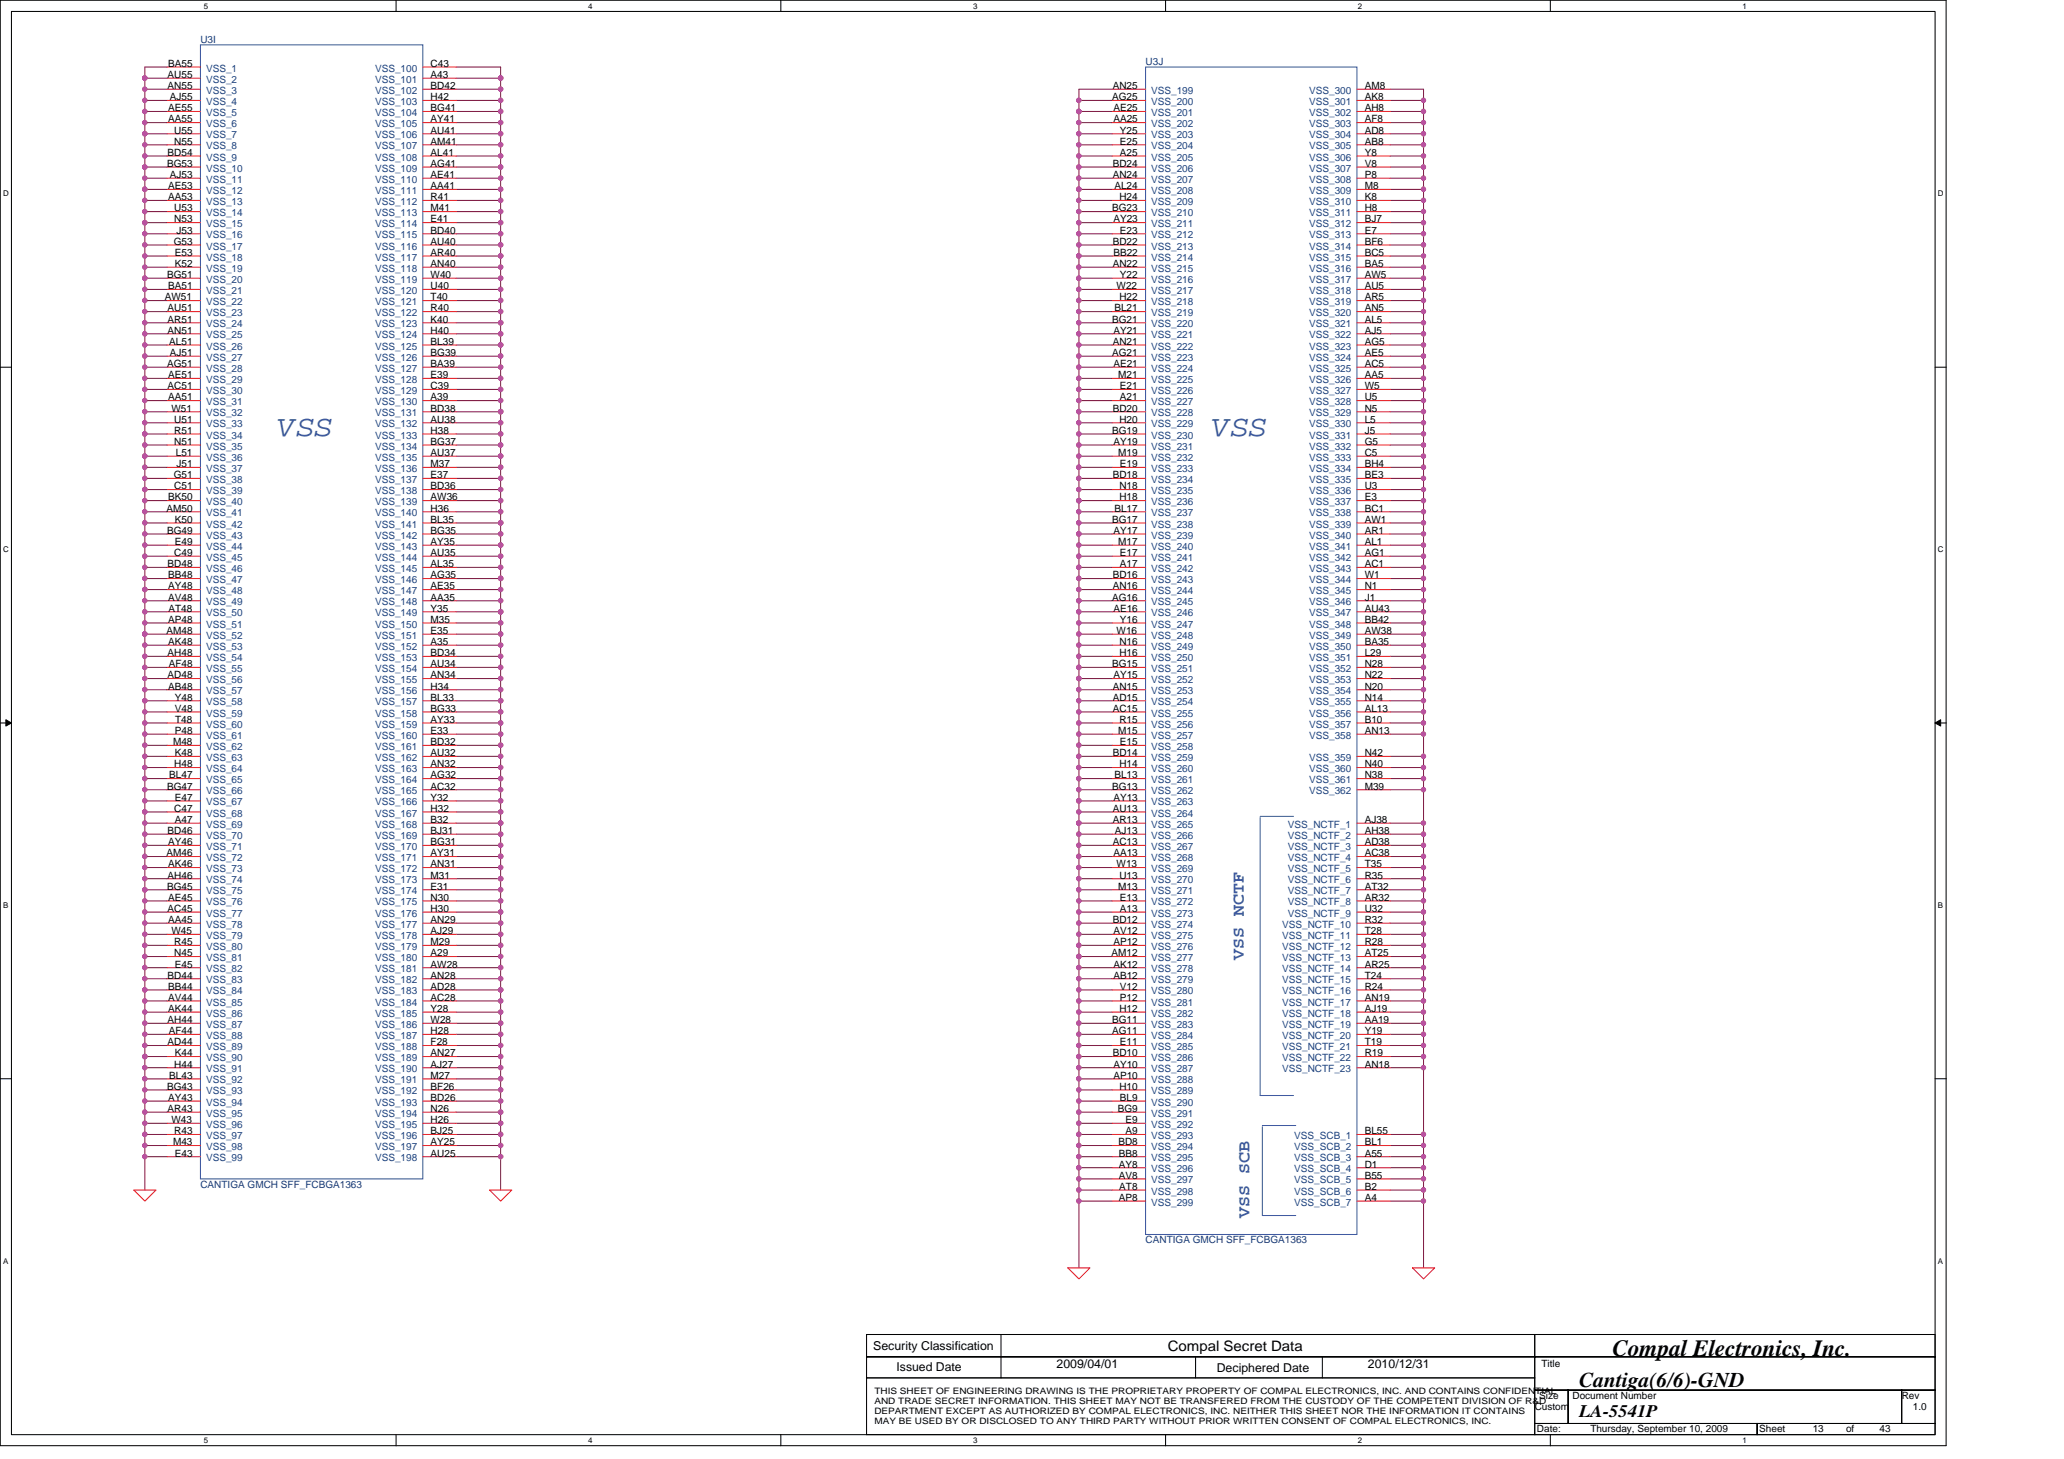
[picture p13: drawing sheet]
<svg xmlns="http://www.w3.org/2000/svg" width="297mm" height="210mm" viewBox="0 0 297 210" stroke-linecap="round" stroke-linejoin="round" font-family="sans-serif">
<defs><g id="words">
<g font-size="4.3" fill="#3953a4">
<text x="40" y="62.8">VSS</text>
<text x="174.5" y="62.8">VSS</text>
</g>
<text font-size="3.3" fill="#010202" x="232.1" y="195.1">Compal Electronics, Inc.</text>
<text font-size="3" fill="#010202" x="227.3" y="199.6">Cantiga(6/6)-GND</text>
<g font-size="2.5" fill="#3953a4">
<text x="179" y="138.2" transform="rotate(-90 179 138.2)">VSS NCTF</text>
<text x="179.8" y="175.3" transform="rotate(-90 179.8 175.3)">VSS SCB</text>
</g>
<text font-size="2.5" fill="#010202" x="227.3" y="204">LA-5541P</text>
<text font-size="2.1" fill="#010202" x="168.1" y="194.4">Compal Secret Data</text>
<g font-size="1.8" fill="#010202">
<text x="125.7" y="194.3">Security Classification</text>
<text x="129" y="197.3">Issued Date</text>
<text x="152.1" y="196.8">2009/04/01</text>
<text x="175.1" y="197.5">Deciphered Date</text>
<text x="196.9" y="196.8">2010/12/31</text>
</g>
<g font-size="1.4" fill="#010202">
<text x="24.1" y="11.2">AU55</text>
<text x="24.2" y="9.6">BA55</text>
<text x="62" y="9.6">C43</text>
<text x="62" y="11.2">A43</text>
<text x="24.1" y="12.8">AN55</text>
<text x="24.2" y="16">AE55</text>
<text x="24.2" y="17.6">AA55</text>
<text x="24.4" y="14.4">AJ55</text>
<text x="62" y="12.8">BD42</text>
<text x="62" y="14.4">H42</text>
<text x="62" y="16">BG41</text>
<text x="62" y="17.6">AY41</text>
<text x="160.1" y="14.4">AG25</text>
<text x="160.1" y="12.8">AN25</text>
<text x="160.2" y="16">AE25</text>
<text x="160.2" y="17.6">AA25</text>
<text x="196.4" y="12.8">AM8</text>
<text x="196.4" y="14.4">AK8</text>
<text x="196.4" y="16">AH8</text>
<text x="196.4" y="17.6">AF8</text>
<text x="24.1" y="22.4">BD54</text>
<text x="25.1" y="19.2">U55</text>
<text x="25.1" y="20.8">N55</text>
<text x="62" y="19.2">AU41</text>
<text x="62" y="20.8">AM41</text>
<text x="62" y="22.4">AL41</text>
<text x="161.2" y="19.2">Y25</text>
<text x="161.2" y="20.8">E25</text>
<text x="161.2" y="22.4">A25</text>
<text x="196.4" y="19.2">AD8</text>
<text x="196.4" y="20.8">AB8</text>
<text x="196.4" y="22.4">Y8</text>
<text x="24" y="24">BG53</text>
<text x="24.2" y="27.2">AE53</text>
<text x="24.2" y="28.8">AA53</text>
<text x="24.4" y="25.6">AJ53</text>
<text x="62" y="24">AG41</text>
<text x="62" y="25.6">AE41</text>
<text x="62" y="27.2">AA41</text>
<text x="62" y="28.8">R41</text>
<text x="160.1" y="24">BD24</text>
<text x="160.1" y="25.6">AN24</text>
<text x="160.4" y="27.2">AL24</text>
<text x="161.1" y="28.8">H24</text>
<text x="196.4" y="24">V8</text>
<text x="196.4" y="25.6">P8</text>
<text x="196.4" y="27.2">M8</text>
<text x="196.4" y="28.8">K8</text>
<text x="25" y="35.2">G53</text>
<text x="25.1" y="30.4">U53</text>
<text x="25.1" y="32">N53</text>
<text x="25.4" y="33.6">J53</text>
<text x="62" y="30.4">M41</text>
<text x="62" y="32">E41</text>
<text x="62" y="33.6">BD40</text>
<text x="62" y="35.2">AU40</text>
<text x="160.1" y="30.4">BG23</text>
<text x="160.1" y="35.2">BD22</text>
<text x="160.2" y="32">AY23</text>
<text x="161.2" y="33.6">E23</text>
<text x="196.4" y="30.4">H8</text>
<text x="196.4" y="32">BJ7</text>
<text x="196.4" y="33.6">E7</text>
<text x="196.4" y="35.2">BF6</text>
<text x="24" y="40">BG51</text>
<text x="24.2" y="41.6">BA51</text>
<text x="25.2" y="38.4">K52</text>
<text x="25.2" y="36.8">E53</text>
<text x="62" y="36.8">AR40</text>
<text x="62" y="38.4">AN40</text>
<text x="62" y="40">W40</text>
<text x="62" y="41.6">U40</text>
<text x="160.1" y="38.4">AN22</text>
<text x="160.2" y="36.8">BB22</text>
<text x="160.7" y="41.6">W22</text>
<text x="161.2" y="40">Y22</text>
<text x="196.4" y="36.8">BC5</text>
<text x="196.4" y="38.4">BA5</text>
<text x="196.4" y="40">AW5</text>
<text x="196.4" y="41.6">AU5</text>
<text x="23.7" y="43.2">AW51</text>
<text x="24.1" y="44.8">AU51</text>
<text x="24.1" y="46.4">AR51</text>
<text x="62" y="43.2">T40</text>
<text x="62" y="44.8">R40</text>
<text x="62" y="46.4">K40</text>
<text x="160.1" y="46.4">BG21</text>
<text x="160.4" y="44.8">BL21</text>
<text x="161.1" y="43.2">H22</text>
<text x="196.4" y="43.2">AR5</text>
<text x="196.4" y="44.8">AN5</text>
<text x="196.4" y="46.4">AL5</text>
<text x="24" y="52.8">AG51</text>
<text x="24.1" y="48">AN51</text>
<text x="24.4" y="49.6">AL51</text>
<text x="24.4" y="51.2">AJ51</text>
<text x="62" y="48">H40</text>
<text x="62" y="49.6">BL39</text>
<text x="62" y="51.2">BG39</text>
<text x="62" y="52.8">BA39</text>
<text x="160.1" y="51.2">AG21</text>
<text x="160.1" y="49.6">AN21</text>
<text x="160.2" y="48">AY21</text>
<text x="160.2" y="52.8">AE21</text>
<text x="196.4" y="48">AJ5</text>
<text x="196.4" y="49.6">AG5</text>
<text x="196.4" y="51.2">AE5</text>
<text x="196.4" y="52.8">AC5</text>
<text x="24.1" y="56">AC51</text>
<text x="24.2" y="54.4">AE51</text>
<text x="24.2" y="57.6">AA51</text>
<text x="24.7" y="59.2">W51</text>
<text x="62" y="54.4">E39</text>
<text x="62" y="56">C39</text>
<text x="62" y="57.6">A39</text>
<text x="62" y="59.2">BD38</text>
<text x="160.1" y="59.2">BD20</text>
<text x="160.9" y="54.4">M21</text>
<text x="161.2" y="56">E21</text>
<text x="161.2" y="57.6">A21</text>
<text x="196.4" y="54.4">AA5</text>
<text x="196.4" y="56">W5</text>
<text x="196.4" y="57.6">U5</text>
<text x="196.4" y="59.2">N5</text>
<text x="25.1" y="60.8">U51</text>
<text x="25.1" y="62.4">R51</text>
<text x="25.1" y="64">N51</text>
<text x="25.3" y="65.6">L51</text>
<text x="62" y="60.8">AU38</text>
<text x="62" y="62.4">H38</text>
<text x="62" y="64">BG37</text>
<text x="62" y="65.6">AU37</text>
<text x="160.1" y="62.4">BG19</text>
<text x="160.2" y="64">AY19</text>
<text x="160.9" y="65.6">M19</text>
<text x="161.1" y="60.8">H20</text>
<text x="196.4" y="65.6">C5</text>
<text x="196.4" y="60.8">L5</text>
<text x="196.4" y="62.4">J5</text>
<text x="196.4" y="64">G5</text>
<text x="25" y="68.8">G51</text>
<text x="25.1" y="70.4">C51</text>
<text x="25.4" y="67.2">J51</text>
<text x="62" y="67.2">M37</text>
<text x="62" y="68.8">E37</text>
<text x="62" y="70.4">BD36</text>
<text x="160.1" y="68.8">BD18</text>
<text x="161.1" y="70.4">N18</text>
<text x="161.2" y="67.2">E19</text>
<text x="196.4" y="67.2">BH4</text>
<text x="196.4" y="68.8">BE3</text>
<text x="196.4" y="70.4">U3</text>
<text x="24" y="73.6">AM50</text>
<text x="24" y="76.8">BG49</text>
<text x="24.2" y="72">BK50</text>
<text x="25.2" y="75.2">K50</text>
<text x="62" y="72">AW36</text>
<text x="62" y="73.6">H36</text>
<text x="62" y="75.2">BL35</text>
<text x="62" y="76.8">BG35</text>
<text x="160.1" y="75.2">BG17</text>
<text x="160.2" y="76.8">AY17</text>
<text x="160.4" y="73.6">BL17</text>
<text x="161.1" y="72">H18</text>
<text x="196.4" y="72">E3</text>
<text x="196.4" y="73.6">BC1</text>
<text x="196.4" y="75.2">AW1</text>
<text x="196.4" y="76.8">AR1</text>
<text x="24.1" y="81.6">BD48</text>
<text x="24.2" y="83.2">BB48</text>
<text x="25.1" y="80">C49</text>
<text x="25.2" y="78.4">E49</text>
<text x="62" y="78.4">AY35</text>
<text x="62" y="80">AU35</text>
<text x="62" y="81.6">AL35</text>
<text x="62" y="83.2">AG35</text>
<text x="160.1" y="83.2">BD16</text>
<text x="160.9" y="78.4">M17</text>
<text x="161.2" y="80">E17</text>
<text x="161.2" y="81.6">A17</text>
<text x="196.4" y="78.4">AL1</text>
<text x="196.4" y="80">AG1</text>
<text x="196.4" y="81.6">AC1</text>
<text x="196.4" y="83.2">W1</text>
<text x="24.2" y="84.8">AY48</text>
<text x="24.2" y="86.4">AV48</text>
<text x="24.2" y="89.6">AP48</text>
<text x="24.3" y="88">AT48</text>
<text x="62" y="84.8">AE35</text>
<text x="62" y="86.4">AA35</text>
<text x="62" y="88">Y35</text>
<text x="62" y="89.6">M35</text>
<text x="160.1" y="86.4">AG16</text>
<text x="160.1" y="84.8">AN16</text>
<text x="160.2" y="88">AE16</text>
<text x="161.2" y="89.6">Y16</text>
<text x="196.4" y="88">AU43</text>
<text x="196.4" y="89.6">BB42</text>
<text x="196.4" y="84.8">N1</text>
<text x="196.4" y="86.4">J1</text>
<text x="24" y="91.2">AM48</text>
<text x="24.1" y="94.4">AH48</text>
<text x="24.2" y="92.8">AK48</text>
<text x="62" y="91.2">E35</text>
<text x="62" y="92.8">A35</text>
<text x="62" y="94.4">BD34</text>
<text x="160.7" y="91.2">W16</text>
<text x="161.1" y="92.8">N16</text>
<text x="161.1" y="94.4">H16</text>
<text x="196.4" y="91.2">AW38</text>
<text x="196.4" y="92.8">BA35</text>
<text x="196.4" y="94.4">L29</text>
<text x="24.1" y="97.6">AD48</text>
<text x="24.2" y="99.2">AB48</text>
<text x="24.3" y="96">AF48</text>
<text x="25.2" y="100.8">Y48</text>
<text x="62" y="96">AU34</text>
<text x="62" y="97.6">AN34</text>
<text x="62" y="99.2">H34</text>
<text x="62" y="100.8">BL33</text>
<text x="160.1" y="96">BG15</text>
<text x="160.1" y="99.2">AN15</text>
<text x="160.1" y="100.8">AD15</text>
<text x="160.2" y="97.6">AY15</text>
<text x="196.4" y="96">N28</text>
<text x="196.4" y="97.6">N22</text>
<text x="196.4" y="99.2">N20</text>
<text x="196.4" y="100.8">N14</text>
<text x="24.9" y="107.2">M48</text>
<text x="25.2" y="102.4">V48</text>
<text x="25.2" y="105.6">P48</text>
<text x="25.2" y="104">T48</text>
<text x="62" y="102.4">BG33</text>
<text x="62" y="104">AY33</text>
<text x="62" y="105.6">E33</text>
<text x="62" y="107.2">BD32</text>
<text x="160.1" y="102.4">AC15</text>
<text x="160.9" y="105.6">M15</text>
<text x="161.1" y="104">R15</text>
<text x="161.2" y="107.2">E15</text>
<text x="196.4" y="102.4">AL13</text>
<text x="196.4" y="104">B10</text>
<text x="196.4" y="105.6">AN13</text>
<text x="24" y="113.6">BG47</text>
<text x="24.4" y="112">BL47</text>
<text x="25.1" y="110.4">H48</text>
<text x="25.2" y="108.8">K48</text>
<text x="62" y="108.8">AU32</text>
<text x="62" y="110.4">AN32</text>
<text x="62" y="112">AG32</text>
<text x="62" y="113.6">AC32</text>
<text x="160.1" y="113.6">BG13</text>
<text x="160.1" y="108.8">BD14</text>
<text x="160.4" y="112">BL13</text>
<text x="161.1" y="110.4">H14</text>
<text x="196.4" y="108.8">N42</text>
<text x="196.4" y="110.4">N40</text>
<text x="196.4" y="112">N38</text>
<text x="196.4" y="113.6">M39</text>
<text x="25.1" y="116.8">C47</text>
<text x="25.2" y="115.2">E47</text>
<text x="25.2" y="118.4">A47</text>
<text x="62" y="115.2">Y32</text>
<text x="62" y="118.4">B32</text>
<text x="62" y="116.8">H32</text>
<text x="160.1" y="116.8">AU13</text>
<text x="160.1" y="118.4">AR13</text>
<text x="160.2" y="115.2">AY13</text>
<text x="196.4" y="118.4">AJ38</text>
<text x="24" y="123.2">AM46</text>
<text x="24.1" y="120">BD46</text>
<text x="24.2" y="121.6">AY46</text>
<text x="24.2" y="124.8">AK46</text>
<text x="62" y="121.6">BG31</text>
<text x="62" y="124.8">AN31</text>
<text x="62" y="120">BJ31</text>
<text x="62" y="123.2">AY31</text>
<text x="160.1" y="121.6">AC13</text>
<text x="160.2" y="123.2">AA13</text>
<text x="160.5" y="120">AJ13</text>
<text x="160.7" y="124.8">W13</text>
<text x="196.4" y="120">AH38</text>
<text x="196.4" y="121.6">AD38</text>
<text x="196.4" y="123.2">AC38</text>
<text x="196.4" y="124.8">T35</text>
<text x="24" y="128">BG45</text>
<text x="24.1" y="126.4">AH46</text>
<text x="24.1" y="131.3">AC45</text>
<text x="24.2" y="129.6">AE45</text>
<text x="62" y="129.6">N30</text>
<text x="62" y="128">E31</text>
<text x="62" y="131.3">H30</text>
<text x="62" y="126.4">M31</text>
<text x="160.9" y="128">M13</text>
<text x="161.1" y="126.4">U13</text>
<text x="161.2" y="129.6">E13</text>
<text x="161.2" y="131.3">A13</text>
<text x="196.4" y="126.4">R35</text>
<text x="196.4" y="128">AT32</text>
<text x="196.4" y="129.6">AR32</text>
<text x="196.4" y="131.3">U32</text>
<text x="24.2" y="132.8">AA45</text>
<text x="24.7" y="134.4">W45</text>
<text x="25.1" y="136">R45</text>
<text x="25.1" y="137.6">N45</text>
<text x="62" y="132.8">AN29</text>
<text x="62" y="136">M29</text>
<text x="62" y="134.4">AJ29</text>
<text x="62" y="137.6">A29</text>
<text x="160" y="137.6">AM12</text>
<text x="160.1" y="132.8">BD12</text>
<text x="160.2" y="134.4">AV12</text>
<text x="160.2" y="136">AP12</text>
<text x="196.4" y="132.8">R32</text>
<text x="196.4" y="134.4">T28</text>
<text x="196.4" y="136">R28</text>
<text x="196.4" y="137.6">AT25</text>
<text x="24.1" y="140.8">BD44</text>
<text x="24.2" y="142.4">BB44</text>
<text x="25.2" y="139.3">E45</text>
<text x="62" y="140.8">AN28</text>
<text x="62" y="139.3">AW28</text>
<text x="62" y="142.4">AD28</text>
<text x="160.2" y="139.3">AK12</text>
<text x="160.2" y="140.8">AB12</text>
<text x="161.2" y="142.4">V12</text>
<text x="196.4" y="139.3">AR25</text>
<text x="196.4" y="140.8">T24</text>
<text x="196.4" y="142.4">R24</text>
<text x="24.1" y="147.3">AH44</text>
<text x="24.2" y="144">AV44</text>
<text x="24.2" y="145.6">AK44</text>
<text x="24.3" y="148.8">AF44</text>
<text x="62" y="144">AC28</text>
<text x="62" y="145.6">Y28</text>
<text x="62" y="147.3">W28</text>
<text x="62" y="148.8">H28</text>
<text x="160.1" y="147.3">BG11</text>
<text x="160.1" y="148.8">AG11</text>
<text x="161.1" y="145.6">H12</text>
<text x="161.2" y="144">P12</text>
<text x="196.4" y="144">AN19</text>
<text x="196.4" y="145.6">AJ19</text>
<text x="196.4" y="147.3">AA19</text>
<text x="196.4" y="148.8">Y19</text>
<text x="24.1" y="150.4">AD44</text>
<text x="24.4" y="155.3">BL43</text>
<text x="25.1" y="153.6">H44</text>
<text x="25.2" y="152">K44</text>
<text x="62" y="150.4">F28</text>
<text x="62" y="152">AN27</text>
<text x="62" y="153.6">AJ27</text>
<text x="62" y="155.3">M27</text>
<text x="160.1" y="152">BD10</text>
<text x="160.2" y="153.6">AY10</text>
<text x="160.2" y="155.3">AP10</text>
<text x="161.2" y="150.4">E11</text>
<text x="196.4" y="150.4">T19</text>
<text x="196.4" y="152">R19</text>
<text x="196.4" y="153.6">AN18</text>
<text x="24" y="156.8">BG43</text>
<text x="24.1" y="160">AR43</text>
<text x="24.2" y="158.5">AY43</text>
<text x="24.7" y="161.6">W43</text>
<text x="62" y="156.8">BF26</text>
<text x="62" y="158.5">BD26</text>
<text x="62" y="160">N26</text>
<text x="62" y="161.6">H26</text>
<text x="160.9" y="160">BG9</text>
<text x="161.1" y="156.8">H10</text>
<text x="161.2" y="158.5">BL9</text>
<text x="162" y="161.6">E9</text>
<text x="24.9" y="164.8">M43</text>
<text x="25.1" y="163.3">R43</text>
<text x="25.2" y="166.5">E43</text>
<text x="62" y="163.3">BJ25</text>
<text x="62" y="164.8">AY25</text>
<text x="62" y="166.5">AU25</text>
<text x="160.9" y="164.8">BD8</text>
<text x="161" y="166.5">BB8</text>
<text x="162" y="163.3">A9</text>
<text x="196.4" y="163.3">BL55</text>
<text x="196.4" y="164.8">BL1</text>
<text x="196.4" y="166.5">A55</text>
<text x="161" y="168">AY8</text>
<text x="161" y="169.6">AV8</text>
<text x="161" y="172.8">AP8</text>
<text x="161.1" y="171.3">AT8</text>
<text x="196.4" y="168">D1</text>
<text x="196.4" y="169.6">B55</text>
<text x="196.4" y="171.3">B2</text>
<text x="196.4" y="172.8">A4</text>
<text x="221.8" y="196.7">Title</text>
<text x="220.9" y="203">Custom</text>
<text x="221.5" y="201.4">Size</text>
<text x="226.3" y="201.4">Document Number</text>
<text x="273.7" y="201.4">Rev</text>
<text x="275.3" y="203">1.0</text>
<text x="221.2" y="206.2">Date:</text>
<text x="228.9" y="206.2">Thursday, September 10, 2009</text>
<text x="253.2" y="206.2">Sheet</text>
<text x="260.9" y="206.2">13</text>
<text x="265.7" y="206.2">of</text>
<text x="270.5" y="206.2">43</text>
</g>
<g font-size="1.4" fill="#282973">
<text x="28.8" y="6.1">U3I</text>
<text x="164.9" y="9.3">U3J</text>
<text x="28.8" y="171">CANTIGA GMCH SFF_FCBGA1363</text>
<text x="164.9" y="179">CANTIGA GMCH SFF_FCBGA1363</text>
</g>
<g font-size="1.4" fill="#1d437e">
<text x="29.7" y="10.3">VSS_1</text>
<text x="29.7" y="11.9">VSS_2</text>
<text x="54" y="10.3">VSS_100</text>
<text x="54" y="11.9">VSS_101</text>
<text x="29.7" y="13.5">VSS_3</text>
<text x="29.7" y="15.1">VSS_4</text>
<text x="29.7" y="16.7">VSS_5</text>
<text x="54" y="13.5">VSS_102</text>
<text x="54" y="15.1">VSS_103</text>
<text x="54" y="16.7">VSS_104</text>
<text x="165.7" y="13.5">VSS_199</text>
<text x="165.7" y="15.1">VSS_200</text>
<text x="165.7" y="16.7">VSS_201</text>
<text x="188.4" y="13.5">VSS_300</text>
<text x="188.4" y="15.1">VSS_301</text>
<text x="188.4" y="16.7">VSS_302</text>
<text x="29.7" y="18.3">VSS_6</text>
<text x="29.7" y="19.9">VSS_7</text>
<text x="29.7" y="21.5">VSS_8</text>
<text x="29.7" y="23.1">VSS_9</text>
<text x="54" y="18.3">VSS_105</text>
<text x="54" y="19.9">VSS_106</text>
<text x="54" y="21.5">VSS_107</text>
<text x="54" y="23.1">VSS_108</text>
<text x="165.7" y="18.3">VSS_202</text>
<text x="165.7" y="19.9">VSS_203</text>
<text x="165.7" y="21.5">VSS_204</text>
<text x="165.7" y="23.1">VSS_205</text>
<text x="188.4" y="18.3">VSS_303</text>
<text x="188.4" y="19.9">VSS_304</text>
<text x="188.4" y="21.5">VSS_305</text>
<text x="188.4" y="23.1">VSS_306</text>
<text x="29.7" y="24.7">VSS_10</text>
<text x="29.7" y="26.3">VSS_11</text>
<text x="29.7" y="27.9">VSS_12</text>
<text x="29.7" y="29.5">VSS_13</text>
<text x="54" y="24.7">VSS_109</text>
<text x="54" y="26.3">VSS_110</text>
<text x="54" y="27.9">VSS_111</text>
<text x="54" y="29.5">VSS_112</text>
<text x="165.7" y="24.7">VSS_206</text>
<text x="165.7" y="26.3">VSS_207</text>
<text x="165.7" y="27.9">VSS_208</text>
<text x="165.7" y="29.5">VSS_209</text>
<text x="188.4" y="24.7">VSS_307</text>
<text x="188.4" y="26.3">VSS_308</text>
<text x="188.4" y="27.9">VSS_309</text>
<text x="188.4" y="29.5">VSS_310</text>
<text x="29.7" y="31.1">VSS_14</text>
<text x="29.7" y="32.7">VSS_15</text>
<text x="29.7" y="34.3">VSS_16</text>
<text x="29.7" y="35.9">VSS_17</text>
<text x="54" y="31.1">VSS_113</text>
<text x="54" y="32.7">VSS_114</text>
<text x="54" y="34.3">VSS_115</text>
<text x="54" y="35.9">VSS_116</text>
<text x="165.7" y="31.1">VSS_210</text>
<text x="165.7" y="34.3">VSS_212</text>
<text x="165.7" y="35.9">VSS_213</text>
<text x="165.7" y="32.7">VSS_211</text>
<text x="188.4" y="31.1">VSS_311</text>
<text x="188.4" y="32.7">VSS_312</text>
<text x="188.4" y="34.3">VSS_313</text>
<text x="188.4" y="35.9">VSS_314</text>
<text x="29.7" y="39.1">VSS_19</text>
<text x="29.7" y="40.7">VSS_20</text>
<text x="29.7" y="37.5">VSS_18</text>
<text x="54" y="37.5">VSS_117</text>
<text x="54" y="39.1">VSS_118</text>
<text x="54" y="40.7">VSS_119</text>
<text x="165.7" y="37.5">VSS_214</text>
<text x="165.7" y="39.1">VSS_215</text>
<text x="165.7" y="40.7">VSS_216</text>
<text x="188.4" y="37.5">VSS_315</text>
<text x="188.4" y="39.1">VSS_316</text>
<text x="188.4" y="40.7">VSS_317</text>
<text x="29.7" y="42.3">VSS_21</text>
<text x="29.7" y="43.9">VSS_22</text>
<text x="29.7" y="45.5">VSS_23</text>
<text x="29.7" y="47.1">VSS_24</text>
<text x="54" y="42.3">VSS_120</text>
<text x="54" y="43.9">VSS_121</text>
<text x="54" y="45.5">VSS_122</text>
<text x="54" y="47.1">VSS_123</text>
<text x="165.7" y="42.3">VSS_217</text>
<text x="165.7" y="43.9">VSS_218</text>
<text x="165.7" y="47.1">VSS_220</text>
<text x="165.7" y="45.5">VSS_219</text>
<text x="188.4" y="42.3">VSS_318</text>
<text x="188.4" y="43.9">VSS_319</text>
<text x="188.4" y="45.5">VSS_320</text>
<text x="188.4" y="47.1">VSS_321</text>
<text x="29.7" y="48.7">VSS_25</text>
<text x="29.7" y="50.3">VSS_26</text>
<text x="29.7" y="51.9">VSS_27</text>
<text x="29.7" y="53.5">VSS_28</text>
<text x="54" y="48.7">VSS_124</text>
<text x="54" y="50.3">VSS_125</text>
<text x="54" y="51.9">VSS_126</text>
<text x="54" y="53.5">VSS_127</text>
<text x="165.7" y="48.7">VSS_221</text>
<text x="165.7" y="50.3">VSS_222</text>
<text x="165.7" y="51.9">VSS_223</text>
<text x="165.7" y="53.5">VSS_224</text>
<text x="188.4" y="48.7">VSS_322</text>
<text x="188.4" y="50.3">VSS_323</text>
<text x="188.4" y="51.9">VSS_324</text>
<text x="188.4" y="53.5">VSS_325</text>
<text x="29.7" y="55.1">VSS_29</text>
<text x="29.7" y="56.7">VSS_30</text>
<text x="29.7" y="58.3">VSS_31</text>
<text x="29.7" y="59.9">VSS_32</text>
<text x="54" y="55.1">VSS_128</text>
<text x="54" y="56.7">VSS_129</text>
<text x="54" y="58.3">VSS_130</text>
<text x="54" y="59.9">VSS_131</text>
<text x="165.7" y="55.1">VSS_225</text>
<text x="165.7" y="56.7">VSS_226</text>
<text x="165.7" y="58.3">VSS_227</text>
<text x="165.7" y="59.9">VSS_228</text>
<text x="188.4" y="55.1">VSS_326</text>
<text x="188.4" y="56.7">VSS_327</text>
<text x="188.4" y="58.3">VSS_328</text>
<text x="188.4" y="59.9">VSS_329</text>
<text x="29.7" y="61.5">VSS_33</text>
<text x="29.7" y="63.1">VSS_34</text>
<text x="29.7" y="64.7">VSS_35</text>
<text x="54" y="61.5">VSS_132</text>
<text x="54" y="63.1">VSS_133</text>
<text x="54" y="64.7">VSS_134</text>
<text x="165.7" y="63.1">VSS_230</text>
<text x="165.7" y="64.7">VSS_231</text>
<text x="165.7" y="61.5">VSS_229</text>
<text x="188.4" y="61.5">VSS_330</text>
<text x="188.4" y="63.1">VSS_331</text>
<text x="188.4" y="64.7">VSS_332</text>
<text x="29.7" y="66.3">VSS_36</text>
<text x="29.7" y="67.9">VSS_37</text>
<text x="29.7" y="69.5">VSS_38</text>
<text x="29.7" y="71.1">VSS_39</text>
<text x="54" y="66.3">VSS_135</text>
<text x="54" y="67.9">VSS_136</text>
<text x="54" y="69.5">VSS_137</text>
<text x="54" y="71.1">VSS_138</text>
<text x="165.7" y="66.3">VSS_232</text>
<text x="165.7" y="67.9">VSS_233</text>
<text x="165.7" y="69.5">VSS_234</text>
<text x="165.7" y="71.1">VSS_235</text>
<text x="188.4" y="66.3">VSS_333</text>
<text x="188.4" y="67.9">VSS_334</text>
<text x="188.4" y="69.5">VSS_335</text>
<text x="188.4" y="71.1">VSS_336</text>
<text x="29.7" y="72.7">VSS_40</text>
<text x="29.7" y="74.3">VSS_41</text>
<text x="29.7" y="75.9">VSS_42</text>
<text x="29.7" y="77.5">VSS_43</text>
<text x="54" y="72.7">VSS_139</text>
<text x="54" y="74.3">VSS_140</text>
<text x="54" y="75.9">VSS_141</text>
<text x="54" y="77.5">VSS_142</text>
<text x="165.7" y="72.7">VSS_236</text>
<text x="165.7" y="74.3">VSS_237</text>
<text x="165.7" y="75.9">VSS_238</text>
<text x="165.7" y="77.5">VSS_239</text>
<text x="188.4" y="72.7">VSS_337</text>
<text x="188.4" y="74.3">VSS_338</text>
<text x="188.4" y="75.9">VSS_339</text>
<text x="188.4" y="77.5">VSS_340</text>
<text x="29.7" y="79.1">VSS_44</text>
<text x="29.7" y="80.7">VSS_45</text>
<text x="29.7" y="82.3">VSS_46</text>
<text x="29.7" y="83.9">VSS_47</text>
<text x="54" y="79.1">VSS_143</text>
<text x="54" y="80.7">VSS_144</text>
<text x="54" y="82.3">VSS_145</text>
<text x="54" y="83.9">VSS_146</text>
<text x="165.7" y="79.1">VSS_240</text>
<text x="165.7" y="80.7">VSS_241</text>
<text x="165.7" y="83.9">VSS_243</text>
<text x="165.7" y="82.3">VSS_242</text>
<text x="188.4" y="79.1">VSS_341</text>
<text x="188.4" y="80.7">VSS_342</text>
<text x="188.4" y="82.3">VSS_343</text>
<text x="188.4" y="83.9">VSS_344</text>
<text x="29.7" y="85.5">VSS_48</text>
<text x="29.7" y="87.1">VSS_49</text>
<text x="29.7" y="88.7">VSS_50</text>
<text x="54" y="85.5">VSS_147</text>
<text x="54" y="87.1">VSS_148</text>
<text x="54" y="88.7">VSS_149</text>
<text x="165.7" y="85.5">VSS_244</text>
<text x="165.7" y="87.1">VSS_245</text>
<text x="165.7" y="88.7">VSS_246</text>
<text x="188.4" y="88.7">VSS_347</text>
<text x="188.4" y="85.5">VSS_345</text>
<text x="188.4" y="87.1">VSS_346</text>
<text x="29.7" y="90.3">VSS_51</text>
<text x="29.7" y="91.9">VSS_52</text>
<text x="29.7" y="93.5">VSS_53</text>
<text x="29.7" y="95.1">VSS_54</text>
<text x="54" y="90.3">VSS_150</text>
<text x="54" y="91.9">VSS_151</text>
<text x="54" y="93.5">VSS_152</text>
<text x="54" y="95.1">VSS_153</text>
<text x="165.7" y="90.3">VSS_247</text>
<text x="165.7" y="91.9">VSS_248</text>
<text x="165.7" y="93.5">VSS_249</text>
<text x="165.7" y="95.1">VSS_250</text>
<text x="188.4" y="90.3">VSS_348</text>
<text x="188.4" y="91.9">VSS_349</text>
<text x="188.4" y="93.5">VSS_350</text>
<text x="188.4" y="95.1">VSS_351</text>
<text x="29.7" y="96.7">VSS_55</text>
<text x="29.7" y="98.3">VSS_56</text>
<text x="29.7" y="99.9">VSS_57</text>
<text x="29.7" y="101.5">VSS_58</text>
<text x="54" y="96.7">VSS_154</text>
<text x="54" y="98.3">VSS_155</text>
<text x="54" y="99.9">VSS_156</text>
<text x="54" y="101.5">VSS_157</text>
<text x="165.7" y="96.7">VSS_251</text>
<text x="165.7" y="98.3">VSS_252</text>
<text x="165.7" y="99.9">VSS_253</text>
<text x="165.7" y="101.5">VSS_254</text>
<text x="188.4" y="96.7">VSS_352</text>
<text x="188.4" y="98.3">VSS_353</text>
<text x="188.4" y="99.9">VSS_354</text>
<text x="188.4" y="101.5">VSS_355</text>
<text x="29.7" y="103.1">VSS_59</text>
<text x="29.7" y="104.7">VSS_60</text>
<text x="29.7" y="106.3">VSS_61</text>
<text x="29.7" y="107.9">VSS_62</text>
<text x="54" y="103.1">VSS_158</text>
<text x="54" y="104.7">VSS_159</text>
<text x="54" y="106.3">VSS_160</text>
<text x="54" y="107.9">VSS_161</text>
<text x="165.7" y="107.9">VSS_258</text>
<text x="165.7" y="106.3">VSS_257</text>
<text x="165.7" y="104.7">VSS_256</text>
<text x="165.7" y="103.1">VSS_255</text>
<text x="188.4" y="103.1">VSS_356</text>
<text x="188.4" y="104.7">VSS_357</text>
<text x="188.4" y="106.3">VSS_358</text>
<text x="29.7" y="109.5">VSS_63</text>
<text x="29.7" y="111.1">VSS_64</text>
<text x="29.7" y="112.7">VSS_65</text>
<text x="54" y="109.5">VSS_162</text>
<text x="54" y="111.1">VSS_163</text>
<text x="54" y="112.7">VSS_164</text>
<text x="165.7" y="112.7">VSS_261</text>
<text x="165.7" y="111.1">VSS_260</text>
<text x="165.7" y="109.5">VSS_259</text>
<text x="188.4" y="109.5">VSS_359</text>
<text x="188.4" y="111.1">VSS_360</text>
<text x="188.4" y="112.7">VSS_361</text>
<text x="29.7" y="114.3">VSS_66</text>
<text x="29.7" y="115.9">VSS_67</text>
<text x="29.7" y="117.5">VSS_68</text>
<text x="29.7" y="119.1">VSS_69</text>
<text x="54" y="114.3">VSS_165</text>
<text x="54" y="115.9">VSS_166</text>
<text x="54" y="119.1">VSS_168</text>
<text x="54" y="117.5">VSS_167</text>
<text x="165.7" y="114.3">VSS_262</text>
<text x="165.7" y="115.9">VSS_263</text>
<text x="165.7" y="117.5">VSS_264</text>
<text x="165.7" y="119.1">VSS_265</text>
<text x="185.3" y="119.1">VSS_NCTF_1</text>
<text x="188.4" y="114.3">VSS_362</text>
<text x="29.7" y="120.7">VSS_70</text>
<text x="29.7" y="122.3">VSS_71</text>
<text x="29.7" y="123.9">VSS_72</text>
<text x="29.7" y="125.5">VSS_73</text>
<text x="54" y="122.3">VSS_170</text>
<text x="54" y="125.5">VSS_172</text>
<text x="54" y="120.7">VSS_169</text>
<text x="54" y="123.9">VSS_171</text>
<text x="165.7" y="120.7">VSS_266</text>
<text x="165.7" y="122.3">VSS_267</text>
<text x="165.7" y="123.9">VSS_268</text>
<text x="165.7" y="125.5">VSS_269</text>
<text x="185.3" y="120.7">VSS_NCTF_2</text>
<text x="185.3" y="122.3">VSS_NCTF_3</text>
<text x="185.3" y="123.9">VSS_NCTF_4</text>
<text x="185.3" y="125.5">VSS_NCTF_5</text>
<text x="29.7" y="127.1">VSS_74</text>
<text x="29.7" y="128.7">VSS_75</text>
<text x="29.7" y="130.3">VSS_76</text>
<text x="29.7" y="131.9">VSS_77</text>
<text x="54" y="130.3">VSS_175</text>
<text x="54" y="128.7">VSS_174</text>
<text x="54" y="131.9">VSS_176</text>
<text x="54" y="127.1">VSS_173</text>
<text x="165.7" y="127.1">VSS_270</text>
<text x="165.7" y="128.7">VSS_271</text>
<text x="165.7" y="130.3">VSS_272</text>
<text x="165.7" y="131.9">VSS_273</text>
<text x="185.3" y="127.1">VSS_NCTF_6</text>
<text x="185.3" y="128.7">VSS_NCTF_7</text>
<text x="185.3" y="130.3">VSS_NCTF_8</text>
<text x="185.3" y="131.9">VSS_NCTF_9</text>
<text x="29.7" y="133.5">VSS_78</text>
<text x="29.7" y="135.1">VSS_79</text>
<text x="29.7" y="136.7">VSS_80</text>
<text x="54" y="133.5">VSS_177</text>
<text x="54" y="136.7">VSS_179</text>
<text x="54" y="135.1">VSS_178</text>
<text x="165.7" y="133.5">VSS_274</text>
<text x="165.7" y="135.1">VSS_275</text>
<text x="165.7" y="136.7">VSS_276</text>
<text x="184.5" y="133.5">VSS_NCTF_10</text>
<text x="184.5" y="135.1">VSS_NCTF_11</text>
<text x="184.5" y="136.7">VSS_NCTF_12</text>
<text x="29.7" y="138.3">VSS_81</text>
<text x="29.7" y="139.9">VSS_82</text>
<text x="29.7" y="141.5">VSS_83</text>
<text x="29.7" y="143.1">VSS_84</text>
<text x="54" y="141.5">VSS_182</text>
<text x="54" y="139.9">VSS_181</text>
<text x="54" y="138.3">VSS_180</text>
<text x="54" y="143.1">VSS_183</text>
<text x="165.7" y="138.3">VSS_277</text>
<text x="165.7" y="139.9">VSS_278</text>
<text x="165.7" y="141.5">VSS_279</text>
<text x="165.7" y="143.1">VSS_280</text>
<text x="184.5" y="138.3">VSS_NCTF_13</text>
<text x="184.5" y="139.9">VSS_NCTF_14</text>
<text x="184.5" y="141.5">VSS_NCTF_15</text>
<text x="184.5" y="143.1">VSS_NCTF_16</text>
<text x="29.7" y="144.7">VSS_85</text>
<text x="29.7" y="146.3">VSS_86</text>
<text x="29.7" y="147.9">VSS_87</text>
<text x="29.7" y="149.5">VSS_88</text>
<text x="54" y="144.7">VSS_184</text>
<text x="54" y="146.3">VSS_185</text>
<text x="54" y="147.9">VSS_186</text>
<text x="54" y="149.5">VSS_187</text>
<text x="165.7" y="144.7">VSS_281</text>
<text x="165.7" y="146.3">VSS_282</text>
<text x="165.7" y="147.9">VSS_283</text>
<text x="165.7" y="149.5">VSS_284</text>
<text x="184.5" y="144.7">VSS_NCTF_17</text>
<text x="184.5" y="146.3">VSS_NCTF_18</text>
<text x="184.5" y="147.9">VSS_NCTF_19</text>
<text x="184.5" y="149.5">VSS_NCTF_20</text>
<text x="29.7" y="151.1">VSS_89</text>
<text x="29.7" y="152.7">VSS_90</text>
<text x="29.7" y="154.3">VSS_91</text>
<text x="29.7" y="155.9">VSS_92</text>
<text x="54" y="151.1">VSS_188</text>
<text x="54" y="152.7">VSS_189</text>
<text x="54" y="154.3">VSS_190</text>
<text x="54" y="155.9">VSS_191</text>
<text x="165.7" y="151.1">VSS_285</text>
<text x="165.7" y="152.7">VSS_286</text>
<text x="165.7" y="154.3">VSS_287</text>
<text x="165.7" y="155.9">VSS_288</text>
<text x="184.5" y="151.1">VSS_NCTF_21</text>
<text x="184.5" y="152.7">VSS_NCTF_22</text>
<text x="184.5" y="154.3">VSS_NCTF_23</text>
<text x="29.7" y="157.5">VSS_93</text>
<text x="29.7" y="159.1">VSS_94</text>
<text x="29.7" y="160.7">VSS_95</text>
<text x="54" y="157.5">VSS_192</text>
<text x="54" y="159.1">VSS_193</text>
<text x="54" y="160.7">VSS_194</text>
<text x="165.7" y="157.5">VSS_289</text>
<text x="165.7" y="159.1">VSS_290</text>
<text x="165.7" y="160.7">VSS_291</text>
<text x="29.7" y="163.9">VSS_97</text>
<text x="29.7" y="162.3">VSS_96</text>
<text x="29.7" y="167.1">VSS_99</text>
<text x="29.7" y="165.5">VSS_98</text>
<text x="54" y="162.3">VSS_195</text>
<text x="54" y="163.9">VSS_196</text>
<text x="54" y="165.5">VSS_197</text>
<text x="54" y="167.1">VSS_198</text>
<text x="165.7" y="162.3">VSS_292</text>
<text x="165.7" y="163.9">VSS_293</text>
<text x="165.7" y="165.5">VSS_294</text>
<text x="165.7" y="167.1">VSS_295</text>
<text x="186.3" y="163.9">VSS_SCB_1</text>
<text x="186.3" y="165.5">VSS_SCB_2</text>
<text x="186.3" y="167.1">VSS_SCB_3</text>
<text x="165.7" y="168.7">VSS_296</text>
<text x="165.7" y="170.3">VSS_297</text>
<text x="165.7" y="171.9">VSS_298</text>
<text x="165.7" y="173.5">VSS_299</text>
<text x="186.3" y="168.7">VSS_SCB_4</text>
<text x="186.3" y="170.3">VSS_SCB_5</text>
<text x="186.3" y="171.9">VSS_SCB_6</text>
<text x="186.3" y="173.5">VSS_SCB_7</text>
</g>
<g font-size="1.3" fill="#010202">
<text x="125.8" y="200.6">THIS SHEET OF ENGINEERING DRAWING IS THE PROPRIETARY PROPERTY OF COMPAL ELECTRONICS, INC. AND CONTAINS CONFIDENTIAL</text>
<text x="125.8" y="202">AND TRADE SECRET INFORMATION. THIS SHEET MAY NOT BE TRANSFERED FROM THE CUSTODY OF THE COMPETENT DIVISION OF R&amp;D</text>
<text x="125.8" y="203.5">DEPARTMENT EXCEPT AS AUTHORIZED BY COMPAL ELECTRONICS, INC. NEITHER THIS SHEET NOR THE INFORMATION IT CONTAINS</text>
<text x="125.8" y="205">MAY BE USED BY OR DISCLOSED TO ANY THIRD PARTY WITHOUT PRIOR WRITTEN CONSENT OF COMPAL ELECTRONICS, INC.</text>
</g>
<g font-size="1.1" fill="#010202">
<text x="29.3" y="1.2">5</text>
<text x="84.7" y="1.2">4</text>
<text x="140" y="1.2">3</text>
<text x="195.4" y="1.2">2</text>
<text x="250.8" y="1.2">1</text>
<text x=".4" y="28.3">D</text>
<text x="278.9" y="28.3">D</text>
<text x=".4" y="79.5">C</text>
<text x="278.9" y="79.5">C</text>
<text x=".4" y="130.7">B</text>
<text x="278.9" y="130.7">B</text>
<text x=".4" y="181.9">A</text>
<text x="278.9" y="181.9">A</text>
<text x="29.3" y="207.7">5</text>
<text x="84.7" y="207.7">4</text>
<text x="140" y="207.7">3</text>
<text x="195.4" y="207.7">2</text>
<text x="250.8" y="207.7">1</text>
</g>
</g></defs>
<path d="M0 0h280.1v208.1h-280.1zM1.6 1.6h276.9v204.9h-276.9z" fill="none" stroke="#010202" stroke-width=".15"/>
<g fill="#fff">
<path d="M29.3 .2h.6v1.3h-.6z"/>
<path d="M29.3 206.6h.6v1.3h-.6z"/>
</g>
<path d="M57 0v1.6M57 206.5v1.6" fill="none" stroke="#010202" stroke-width=".15"/>
<g fill="#fff">
<path d="M84.7 .2h.6v1.3h-.6z"/>
<path d="M84.7 206.6h.6v1.3h-.6z"/>
</g>
<path d="M112.4 0v1.6M112.4 206.5v1.6" fill="none" stroke="#010202" stroke-width=".15"/>
<g fill="#fff">
<path d="M140 .2h.6v1.3h-.6z"/>
<path d="M140 206.6h.6v1.3h-.6z"/>
</g>
<path d="M167.7 0v1.6M167.7 206.5v1.6" fill="none" stroke="#010202" stroke-width=".15"/>
<g fill="#fff">
<path d="M195.4 .2h.6v1.3h-.6z"/>
<path d="M195.4 206.6h.6v1.3h-.6z"/>
</g>
<path d="M223.1 0v1.6M223.1 206.5v1.6" fill="none" stroke="#010202" stroke-width=".15"/>
<g fill="#fff">
<path d="M250.8 .2h.6v1.3h-.6z"/>
<path d="M250.8 206.6h.6v1.3h-.6z"/>
<path d="M.4 27.2h.8v1.3h-.8z"/>
<path d="M278.9 27.2h.8v1.3h-.8z"/>
<path d="M.4 78.4h.8v1.3h-.8z"/>
<path d="M278.9 78.4h.8v1.3h-.8z"/>
</g>
<path d="M0 52.8h1.6M278.5 52.8h1.6" fill="none" stroke="#010202" stroke-width=".15"/>
<g fill="#fff">
<path d="M.4 129.6h.8v1.3h-.8z"/>
<path d="M278.9 129.6h.7v1.3h-.7z"/>
</g>
<path d="M0 104.1h1.6M278.5 104.1h1.6" fill="none" stroke="#010202" stroke-width=".15"/>
<path d="M.8 103.6l.8 .5-.8 .4z" fill="#010202"/>
<path d="M.8 103.6l.8 .5-.8 .4z" fill="none" stroke="#010202" stroke-width=".14"/>
<path d="M278.5 104.1l.8-.5v.9z" fill="#010202"/>
<path d="M278.5 104.1l.8-.5v.9z" fill="none" stroke="#010202" stroke-width=".14"/>
<g fill="#fff">
<path d="M.4 180.8h.8v1.3h-.8z"/>
<path d="M278.9 180.8h.7v1.3h-.7z"/>
</g>
<path d="M0 155.3h1.6M278.5 155.3h1.6" fill="none" stroke="#010202" stroke-width=".15"/>
<path d="M20.8 113.7v1.6" fill="none" stroke="#7f1542" stroke-width=".15"/>
<circle cx="20.8" cy="113.6" r=".31" fill="#b9529f"/>
<circle cx="20.8" cy="113.6" r=".31" fill="none" stroke="#b9529f" stroke-width=".15"/>
<path d="M20.8 163.3v1.6" fill="none" stroke="#7f1542" stroke-width=".15"/>
<circle cx="20.8" cy="163.3" r=".32" fill="#b9529f"/>
<circle cx="20.8" cy="163.3" r=".32" fill="none" stroke="#b9529f" stroke-width=".15"/>
<path d="M20.8 16v1.6" fill="none" stroke="#7f1542" stroke-width=".15"/>
<circle cx="20.8" cy="16" r=".32" fill="#b9529f"/>
<circle cx="20.8" cy="16" r=".32" fill="none" stroke="#b9529f" stroke-width=".15"/>
<path d="M20.8 57.7v1.6" fill="none" stroke="#7f1542" stroke-width=".15"/>
<circle cx="20.8" cy="57.6" r=".31" fill="#b9529f"/>
<circle cx="20.8" cy="57.6" r=".31" fill="none" stroke="#b9529f" stroke-width=".15"/>
<path d="M20.8 81.7v1.6" fill="none" stroke="#7f1542" stroke-width=".15"/>
<circle cx="20.8" cy="81.6" r=".31" fill="#b9529f"/>
<circle cx="20.8" cy="81.6" r=".31" fill="none" stroke="#b9529f" stroke-width=".15"/>
<path d="M20.8 92.9v1.6" fill="none" stroke="#7f1542" stroke-width=".15"/>
<circle cx="20.8" cy="92.8" r=".31" fill="#b9529f"/>
<circle cx="20.8" cy="92.8" r=".31" fill="none" stroke="#b9529f" stroke-width=".15"/>
<path d="M20.8 139.3v1.6" fill="none" stroke="#7f1542" stroke-width=".15"/>
<circle cx="20.8" cy="139.2" r=".32" fill="#b9529f"/>
<circle cx="20.8" cy="139.2" r=".32" fill="none" stroke="#b9529f" stroke-width=".15"/>
<path d="M20.8 148.9v1.6" fill="none" stroke="#7f1542" stroke-width=".15"/>
<circle cx="20.8" cy="148.8" r=".31" fill="#b9529f"/>
<circle cx="20.8" cy="148.8" r=".31" fill="none" stroke="#b9529f" stroke-width=".15"/>
<path d="M20.8 28.8v1.7" fill="none" stroke="#7f1542" stroke-width=".15"/>
<circle cx="20.8" cy="28.8" r=".31" fill="#b9529f"/>
<circle cx="20.8" cy="28.8" r=".31" fill="none" stroke="#b9529f" stroke-width=".15"/>
<path d="M20.8 62.5v1.5" fill="none" stroke="#7f1542" stroke-width=".15"/>
<circle cx="20.8" cy="62.4" r=".31" fill="#b9529f"/>
<circle cx="20.8" cy="62.4" r=".31" fill="none" stroke="#b9529f" stroke-width=".15"/>
<path d="M20.8 67.3v1.6" fill="none" stroke="#7f1542" stroke-width=".15"/>
<circle cx="20.8" cy="67.2" r=".32" fill="#b9529f"/>
<circle cx="20.8" cy="67.2" r=".32" fill="none" stroke="#b9529f" stroke-width=".15"/>
<path d="M20.8 36.8v1.7" fill="none" stroke="#7f1542" stroke-width=".15"/>
<circle cx="20.8" cy="36.8" r=".31" fill="#b9529f"/>
<circle cx="20.8" cy="36.8" r=".31" fill="none" stroke="#b9529f" stroke-width=".15"/>
<path d="M20.8 19.3v1.5" fill="none" stroke="#7f1542" stroke-width=".15"/>
<circle cx="20.8" cy="19.2" r=".32" fill="#b9529f"/>
<circle cx="20.8" cy="19.2" r=".32" fill="none" stroke="#b9529f" stroke-width=".15"/>
<path d="M20.8 24v1.7" fill="none" stroke="#7f1542" stroke-width=".15"/>
<circle cx="20.8" cy="24" r=".32" fill="#b9529f"/>
<circle cx="20.8" cy="24" r=".32" fill="none" stroke="#b9529f" stroke-width=".15"/>
<path d="M20.8 124.9v1.6" fill="none" stroke="#7f1542" stroke-width=".15"/>
<circle cx="20.8" cy="124.8" r=".31" fill="#b9529f"/>
<circle cx="20.8" cy="124.8" r=".31" fill="none" stroke="#b9529f" stroke-width=".15"/>
<path d="M20.8 88v1.7" fill="none" stroke="#7f1542" stroke-width=".15"/>
<circle cx="20.8" cy="88" r=".32" fill="#b9529f"/>
<circle cx="20.8" cy="88" r=".32" fill="none" stroke="#b9529f" stroke-width=".15"/>
<path d="M20.8 11.3v1.5" fill="none" stroke="#7f1542" stroke-width=".15"/>
<circle cx="20.8" cy="11.2" r=".32" fill="#b9529f"/>
<circle cx="20.8" cy="11.2" r=".32" fill="none" stroke="#b9529f" stroke-width=".15"/>
<path d="M20.8 9.6v1.7M20.8 102.5v1.6" fill="none" stroke="#7f1542" stroke-width=".15"/>
<circle cx="20.8" cy="102.5" r=".31" fill="#b9529f"/>
<circle cx="20.8" cy="102.5" r=".31" fill="none" stroke="#b9529f" stroke-width=".15"/>
<path d="M20.8 107.3v1.6" fill="none" stroke="#7f1542" stroke-width=".15"/>
<circle cx="20.8" cy="107.2" r=".32" fill="#b9529f"/>
<circle cx="20.8" cy="107.2" r=".32" fill="none" stroke="#b9529f" stroke-width=".15"/>
<path d="M20.8 94.5v1.6M20.8 100.9v1.6" fill="none" stroke="#7f1542" stroke-width=".15"/>
<circle cx="20.8" cy="100.8" r=".31" fill="#b9529f"/>
<circle cx="20.8" cy="100.8" r=".31" fill="none" stroke="#b9529f" stroke-width=".15"/>
<path d="M20.8 153.7v1.6" fill="none" stroke="#7f1542" stroke-width=".15"/>
<circle cx="20.8" cy="153.7" r=".31" fill="#b9529f"/>
<circle cx="20.8" cy="153.7" r=".31" fill="none" stroke="#b9529f" stroke-width=".15"/>
<path d="M20.8 144.1v1.6" fill="none" stroke="#7f1542" stroke-width=".15"/>
<circle cx="20.8" cy="144.1" r=".32" fill="#b9529f"/>
<circle cx="20.8" cy="144.1" r=".32" fill="none" stroke="#b9529f" stroke-width=".15"/>
<path d="M20.8 54.5v1.5" fill="none" stroke="#7f1542" stroke-width=".15"/>
<circle cx="20.8" cy="54.4" r=".31" fill="#b9529f"/>
<circle cx="20.8" cy="54.4" r=".31" fill="none" stroke="#b9529f" stroke-width=".15"/>
<path d="M20.8 73.7v1.6" fill="none" stroke="#7f1542" stroke-width=".15"/>
<circle cx="20.8" cy="73.6" r=".31" fill="#b9529f"/>
<circle cx="20.8" cy="73.6" r=".31" fill="none" stroke="#b9529f" stroke-width=".15"/>
<path d="M20.8 121.7v1.6" fill="none" stroke="#7f1542" stroke-width=".15"/>
<circle cx="20.8" cy="121.6" r=".31" fill="#b9529f"/>
<circle cx="20.8" cy="121.6" r=".31" fill="none" stroke="#b9529f" stroke-width=".15"/>
<path d="M20.8 123.3v1.6" fill="none" stroke="#7f1542" stroke-width=".15"/>
<circle cx="20.8" cy="123.2" r=".32" fill="#b9529f"/>
<circle cx="20.8" cy="123.2" r=".32" fill="none" stroke="#b9529f" stroke-width=".15"/>
<path d="M20.8 104.1v1.6" fill="none" stroke="#7f1542" stroke-width=".15"/>
<circle cx="20.8" cy="104" r=".32" fill="#b9529f"/>
<circle cx="20.8" cy="104" r=".32" fill="none" stroke="#b9529f" stroke-width=".15"/>
<path d="M20.8 105.7v1.6" fill="none" stroke="#7f1542" stroke-width=".15"/>
<circle cx="20.8" cy="105.6" r=".31" fill="#b9529f"/>
<circle cx="20.8" cy="105.6" r=".31" fill="none" stroke="#b9529f" stroke-width=".15"/>
<path d="M20.8 97.7v1.6M20.8 118.5v1.6" fill="none" stroke="#7f1542" stroke-width=".15"/>
<circle cx="20.8" cy="118.5" r=".31" fill="#b9529f"/>
<circle cx="20.8" cy="118.5" r=".31" fill="none" stroke="#b9529f" stroke-width=".15"/>
<path d="M20.8 129.7v1.6" fill="none" stroke="#7f1542" stroke-width=".15"/>
<circle cx="20.8" cy="129.7" r=".31" fill="#b9529f"/>
<circle cx="20.8" cy="129.7" r=".31" fill="none" stroke="#b9529f" stroke-width=".15"/>
<path d="M20.8 140.9v1.6" fill="none" stroke="#7f1542" stroke-width=".15"/>
<circle cx="20.8" cy="140.8" r=".31" fill="#b9529f"/>
<circle cx="20.8" cy="140.8" r=".31" fill="none" stroke="#b9529f" stroke-width=".15"/>
<path d="M20.8 142.5v1.6" fill="none" stroke="#7f1542" stroke-width=".15"/>
<circle cx="20.8" cy="142.5" r=".31" fill="#b9529f"/>
<circle cx="20.8" cy="142.5" r=".31" fill="none" stroke="#b9529f" stroke-width=".15"/>
<path d="M20.8 150.5v1.6" fill="none" stroke="#7f1542" stroke-width=".15"/>
<circle cx="20.8" cy="150.5" r=".31" fill="#b9529f"/>
<circle cx="20.8" cy="150.5" r=".31" fill="none" stroke="#b9529f" stroke-width=".15"/>
<path d="M20.8 59.3v1.6" fill="none" stroke="#7f1542" stroke-width=".15"/>
<circle cx="20.8" cy="59.2" r=".32" fill="#b9529f"/>
<circle cx="20.8" cy="59.2" r=".32" fill="none" stroke="#b9529f" stroke-width=".15"/>
<path d="M20.8 155.3v1.6" fill="none" stroke="#7f1542" stroke-width=".15"/>
<circle cx="20.8" cy="155.3" r=".32" fill="#b9529f"/>
<circle cx="20.8" cy="155.3" r=".32" fill="none" stroke="#b9529f" stroke-width=".15"/>
<path d="M20.8 112.1v1.6" fill="none" stroke="#7f1542" stroke-width=".15"/>
<circle cx="20.8" cy="112.1" r=".32" fill="#b9529f"/>
<circle cx="20.8" cy="112.1" r=".32" fill="none" stroke="#b9529f" stroke-width=".15"/>
<path d="M20.8 99.3v1.6M20.8 145.7v1.6" fill="none" stroke="#7f1542" stroke-width=".15"/>
<circle cx="20.8" cy="145.7" r=".31" fill="#b9529f"/>
<circle cx="20.8" cy="145.7" r=".31" fill="none" stroke="#b9529f" stroke-width=".15"/>
<path d="M20.8 75.3v1.6" fill="none" stroke="#7f1542" stroke-width=".15"/>
<circle cx="20.8" cy="75.2" r=".32" fill="#b9529f"/>
<circle cx="20.8" cy="75.2" r=".32" fill="none" stroke="#b9529f" stroke-width=".15"/>
<path d="M20.8 96.1v1.6M20.8 131.3v1.6" fill="none" stroke="#7f1542" stroke-width=".15"/>
<circle cx="20.8" cy="131.2" r=".32" fill="#b9529f"/>
<circle cx="20.8" cy="131.2" r=".32" fill="none" stroke="#b9529f" stroke-width=".15"/>
<path d="M20.8 136.1v1.6" fill="none" stroke="#7f1542" stroke-width=".15"/>
<circle cx="20.8" cy="136.1" r=".32" fill="#b9529f"/>
<circle cx="20.8" cy="136.1" r=".32" fill="none" stroke="#b9529f" stroke-width=".15"/>
<path d="M20.8 25.7v1.6" fill="none" stroke="#7f1542" stroke-width=".15"/>
<circle cx="20.8" cy="25.6" r=".31" fill="#b9529f"/>
<circle cx="20.8" cy="25.6" r=".31" fill="none" stroke="#b9529f" stroke-width=".15"/>
<path d="M20.8 14.5v1.5" fill="none" stroke="#7f1542" stroke-width=".15"/>
<circle cx="20.8" cy="14.4" r=".31" fill="#b9529f"/>
<circle cx="20.8" cy="14.4" r=".31" fill="none" stroke="#b9529f" stroke-width=".15"/>
<path d="M20.8 17.6v1.7" fill="none" stroke="#7f1542" stroke-width=".15"/>
<circle cx="20.8" cy="17.6" r=".31" fill="#b9529f"/>
<circle cx="20.8" cy="17.6" r=".31" fill="none" stroke="#b9529f" stroke-width=".15"/>
<path d="M20.8 30.5v1.5" fill="none" stroke="#7f1542" stroke-width=".15"/>
<circle cx="20.8" cy="30.4" r=".31" fill="#b9529f"/>
<circle cx="20.8" cy="30.4" r=".31" fill="none" stroke="#b9529f" stroke-width=".15"/>
<path d="M20.8 89.7v1.6" fill="none" stroke="#7f1542" stroke-width=".15"/>
<circle cx="20.8" cy="89.6" r=".31" fill="#b9529f"/>
<circle cx="20.8" cy="89.6" r=".31" fill="none" stroke="#b9529f" stroke-width=".15"/>
<path d="M20.8 22.5v1.5M20.8 43.3v1.5" fill="none" stroke="#7f1542" stroke-width=".15"/>
<circle cx="20.8" cy="43.2" r=".32" fill="#b9529f"/>
<circle cx="20.8" cy="43.2" r=".32" fill="none" stroke="#b9529f" stroke-width=".15"/>
<path d="M20.8 46.5v1.5" fill="none" stroke="#7f1542" stroke-width=".15"/>
<circle cx="20.8" cy="46.4" r=".31" fill="#b9529f"/>
<circle cx="20.8" cy="46.4" r=".31" fill="none" stroke="#b9529f" stroke-width=".15"/>
<path d="M20.8 44.8v1.7" fill="none" stroke="#7f1542" stroke-width=".15"/>
<circle cx="20.8" cy="44.8" r=".31" fill="#b9529f"/>
<circle cx="20.8" cy="44.8" r=".31" fill="none" stroke="#b9529f" stroke-width=".15"/>
<path d="M20.8 48v1.7" fill="none" stroke="#7f1542" stroke-width=".15"/>
<circle cx="20.8" cy="48" r=".32" fill="#b9529f"/>
<circle cx="20.8" cy="48" r=".32" fill="none" stroke="#b9529f" stroke-width=".15"/>
<path d="M20.8 27.3v1.5" fill="none" stroke="#7f1542" stroke-width=".15"/>
<circle cx="20.8" cy="27.2" r=".32" fill="#b9529f"/>
<circle cx="20.8" cy="27.2" r=".32" fill="none" stroke="#b9529f" stroke-width=".15"/>
<path d="M20.8 12.8v1.7" fill="none" stroke="#7f1542" stroke-width=".15"/>
<circle cx="20.8" cy="12.8" r=".31" fill="#b9529f"/>
<circle cx="20.8" cy="12.8" r=".31" fill="none" stroke="#b9529f" stroke-width=".15"/>
<path d="M20.8 86.5v1.5" fill="none" stroke="#7f1542" stroke-width=".15"/>
<circle cx="20.8" cy="86.4" r=".31" fill="#b9529f"/>
<circle cx="20.8" cy="86.4" r=".31" fill="none" stroke="#b9529f" stroke-width=".15"/>
<path d="M20.8 68.9v1.6" fill="none" stroke="#7f1542" stroke-width=".15"/>
<circle cx="20.8" cy="68.8" r=".31" fill="#b9529f"/>
<circle cx="20.8" cy="68.8" r=".31" fill="none" stroke="#b9529f" stroke-width=".15"/>
<path d="M20.8 80v1.7" fill="none" stroke="#7f1542" stroke-width=".15"/>
<circle cx="20.8" cy="80" r=".32" fill="#b9529f"/>
<circle cx="20.8" cy="80" r=".32" fill="none" stroke="#b9529f" stroke-width=".15"/>
<path d="M20.8 83.3v1.6" fill="none" stroke="#7f1542" stroke-width=".15"/>
<circle cx="20.8" cy="83.2" r=".32" fill="#b9529f"/>
<circle cx="20.8" cy="83.2" r=".32" fill="none" stroke="#b9529f" stroke-width=".15"/>
<path d="M20.8 20.8v1.7" fill="none" stroke="#7f1542" stroke-width=".15"/>
<circle cx="20.8" cy="20.8" r=".31" fill="#b9529f"/>
<circle cx="20.8" cy="20.8" r=".31" fill="none" stroke="#b9529f" stroke-width=".15"/>
<path d="M20.8 70.5v1.5" fill="none" stroke="#7f1542" stroke-width=".15"/>
<circle cx="20.8" cy="70.4" r=".31" fill="#b9529f"/>
<circle cx="20.8" cy="70.4" r=".31" fill="none" stroke="#b9529f" stroke-width=".15"/>
<path d="M20.8 78.5v1.5" fill="none" stroke="#7f1542" stroke-width=".15"/>
<circle cx="20.8" cy="78.4" r=".31" fill="#b9529f"/>
<circle cx="20.8" cy="78.4" r=".31" fill="none" stroke="#b9529f" stroke-width=".15"/>
<path d="M20.8 84.9v1.6" fill="none" stroke="#7f1542" stroke-width=".15"/>
<circle cx="20.8" cy="84.8" r=".31" fill="#b9529f"/>
<circle cx="20.8" cy="84.8" r=".31" fill="none" stroke="#b9529f" stroke-width=".15"/>
<path d="M20.8 65.7v1.6" fill="none" stroke="#7f1542" stroke-width=".15"/>
<circle cx="20.8" cy="65.6" r=".31" fill="#b9529f"/>
<circle cx="20.8" cy="65.6" r=".31" fill="none" stroke="#b9529f" stroke-width=".15"/>
<path d="M20.8 91.3v1.6" fill="none" stroke="#7f1542" stroke-width=".15"/>
<circle cx="20.8" cy="91.2" r=".32" fill="#b9529f"/>
<circle cx="20.8" cy="91.2" r=".32" fill="none" stroke="#b9529f" stroke-width=".15"/>
<path d="M20.8 137.7v1.6" fill="none" stroke="#7f1542" stroke-width=".15"/>
<circle cx="20.8" cy="137.7" r=".31" fill="#b9529f"/>
<circle cx="20.8" cy="137.7" r=".31" fill="none" stroke="#b9529f" stroke-width=".15"/>
<path d="M20.8 132.9v1.6" fill="none" stroke="#7f1542" stroke-width=".15"/>
<circle cx="20.8" cy="132.8" r=".31" fill="#b9529f"/>
<circle cx="20.8" cy="132.8" r=".31" fill="none" stroke="#b9529f" stroke-width=".15"/>
<path d="M20.8 156.9v1.6" fill="none" stroke="#7f1542" stroke-width=".15"/>
<circle cx="20.8" cy="156.8" r=".31" fill="#b9529f"/>
<circle cx="20.8" cy="156.8" r=".31" fill="none" stroke="#b9529f" stroke-width=".15"/>
<path d="M20.8 116.9v1.6" fill="none" stroke="#7f1542" stroke-width=".15"/>
<circle cx="20.8" cy="116.8" r=".31" fill="#b9529f"/>
<circle cx="20.8" cy="116.8" r=".31" fill="none" stroke="#b9529f" stroke-width=".15"/>
<path d="M20.8 126.5v1.6" fill="none" stroke="#7f1542" stroke-width=".15"/>
<circle cx="20.8" cy="126.5" r=".31" fill="#b9529f"/>
<circle cx="20.8" cy="126.5" r=".31" fill="none" stroke="#b9529f" stroke-width=".15"/>
<path d="M20.8 108.9v1.6" fill="none" stroke="#7f1542" stroke-width=".15"/>
<circle cx="20.8" cy="108.8" r=".31" fill="#b9529f"/>
<circle cx="20.8" cy="108.8" r=".31" fill="none" stroke="#b9529f" stroke-width=".15"/>
<path d="M20.8 128.1v1.6" fill="none" stroke="#7f1542" stroke-width=".15"/>
<circle cx="20.8" cy="128.1" r=".32" fill="#b9529f"/>
<circle cx="20.8" cy="128.1" r=".32" fill="none" stroke="#b9529f" stroke-width=".15"/>
<path d="M20.8 164.9v1.6" fill="none" stroke="#7f1542" stroke-width=".15"/>
<circle cx="20.8" cy="164.9" r=".31" fill="#b9529f"/>
<circle cx="20.8" cy="164.9" r=".31" fill="none" stroke="#b9529f" stroke-width=".15"/>
<path d="M20.8 115.3v1.6" fill="none" stroke="#7f1542" stroke-width=".15"/>
<circle cx="20.8" cy="115.2" r=".32" fill="#b9529f"/>
<circle cx="20.8" cy="115.2" r=".32" fill="none" stroke="#b9529f" stroke-width=".15"/>
<path d="M20.8 152.1v1.6" fill="none" stroke="#7f1542" stroke-width=".15"/>
<circle cx="20.8" cy="152.1" r=".32" fill="#b9529f"/>
<circle cx="20.8" cy="152.1" r=".32" fill="none" stroke="#b9529f" stroke-width=".15"/>
<path d="M20.8 147.3v1.6" fill="none" stroke="#7f1542" stroke-width=".15"/>
<circle cx="20.8" cy="147.3" r=".32" fill="#b9529f"/>
<circle cx="20.8" cy="147.3" r=".32" fill="none" stroke="#b9529f" stroke-width=".15"/>
<path d="M20.8 161.7v1.6" fill="none" stroke="#7f1542" stroke-width=".15"/>
<circle cx="20.8" cy="161.7" r=".31" fill="#b9529f"/>
<circle cx="20.8" cy="161.7" r=".31" fill="none" stroke="#b9529f" stroke-width=".15"/>
<path d="M20.8 49.7v1.6" fill="none" stroke="#7f1542" stroke-width=".15"/>
<circle cx="20.8" cy="49.6" r=".31" fill="#b9529f"/>
<circle cx="20.8" cy="49.6" r=".31" fill="none" stroke="#b9529f" stroke-width=".15"/>
<path d="M20.8 51.3v1.5" fill="none" stroke="#7f1542" stroke-width=".15"/>
<circle cx="20.8" cy="51.2" r=".32" fill="#b9529f"/>
<circle cx="20.8" cy="51.2" r=".32" fill="none" stroke="#b9529f" stroke-width=".15"/>
<path d="M20.8 134.5v1.6" fill="none" stroke="#7f1542" stroke-width=".15"/>
<circle cx="20.8" cy="134.5" r=".31" fill="#b9529f"/>
<circle cx="20.8" cy="134.5" r=".31" fill="none" stroke="#b9529f" stroke-width=".15"/>
<path d="M20.8 110.5v1.6" fill="none" stroke="#7f1542" stroke-width=".15"/>
<circle cx="20.8" cy="110.5" r=".31" fill="#b9529f"/>
<circle cx="20.8" cy="110.5" r=".31" fill="none" stroke="#b9529f" stroke-width=".15"/>
<path d="M20.8 120.1v1.6" fill="none" stroke="#7f1542" stroke-width=".15"/>
<circle cx="20.8" cy="120.1" r=".32" fill="#b9529f"/>
<circle cx="20.8" cy="120.1" r=".32" fill="none" stroke="#b9529f" stroke-width=".15"/>
<path d="M20.8 158.5v1.6" fill="none" stroke="#7f1542" stroke-width=".15"/>
<circle cx="20.8" cy="158.5" r=".31" fill="#b9529f"/>
<circle cx="20.8" cy="158.5" r=".31" fill="none" stroke="#b9529f" stroke-width=".15"/>
<path d="M20.8 160.1v1.6" fill="none" stroke="#7f1542" stroke-width=".15"/>
<circle cx="20.8" cy="160.1" r=".32" fill="#b9529f"/>
<circle cx="20.8" cy="160.1" r=".32" fill="none" stroke="#b9529f" stroke-width=".15"/>
<path d="M20.8 33.7v1.6" fill="none" stroke="#7f1542" stroke-width=".15"/>
<circle cx="20.8" cy="33.6" r=".31" fill="#b9529f"/>
<circle cx="20.8" cy="33.6" r=".31" fill="none" stroke="#b9529f" stroke-width=".15"/>
<path d="M20.8 56v1.7" fill="none" stroke="#7f1542" stroke-width=".15"/>
<circle cx="20.8" cy="56" r=".32" fill="#b9529f"/>
<circle cx="20.8" cy="56" r=".32" fill="none" stroke="#b9529f" stroke-width=".15"/>
<path d="M20.8 32v1.7" fill="none" stroke="#7f1542" stroke-width=".15"/>
<circle cx="20.8" cy="32" r=".32" fill="#b9529f"/>
<circle cx="20.8" cy="32" r=".32" fill="none" stroke="#b9529f" stroke-width=".15"/>
<path d="M20.8 35.3v1.5" fill="none" stroke="#7f1542" stroke-width=".15"/>
<circle cx="20.8" cy="35.2" r=".32" fill="#b9529f"/>
<circle cx="20.8" cy="35.2" r=".32" fill="none" stroke="#b9529f" stroke-width=".15"/>
<path d="M20.8 41.7v1.6" fill="none" stroke="#7f1542" stroke-width=".15"/>
<circle cx="20.8" cy="41.6" r=".31" fill="#b9529f"/>
<circle cx="20.8" cy="41.6" r=".31" fill="none" stroke="#b9529f" stroke-width=".15"/>
<path d="M20.8 40v1.7" fill="none" stroke="#7f1542" stroke-width=".15"/>
<circle cx="20.8" cy="40" r=".32" fill="#b9529f"/>
<circle cx="20.8" cy="40" r=".32" fill="none" stroke="#b9529f" stroke-width=".15"/>
<path d="M20.8 38.5v1.5" fill="none" stroke="#7f1542" stroke-width=".15"/>
<circle cx="20.8" cy="38.4" r=".31" fill="#b9529f"/>
<circle cx="20.8" cy="38.4" r=".31" fill="none" stroke="#b9529f" stroke-width=".15"/>
<path d="M20.8 52.8v1.7" fill="none" stroke="#7f1542" stroke-width=".15"/>
<circle cx="20.8" cy="52.8" r=".31" fill="#b9529f"/>
<circle cx="20.8" cy="52.8" r=".31" fill="none" stroke="#b9529f" stroke-width=".15"/>
<path d="M20.8 60.9v1.6M20.8 64v1.7" fill="none" stroke="#7f1542" stroke-width=".15"/>
<circle cx="20.8" cy="64" r=".32" fill="#b9529f"/>
<circle cx="20.8" cy="64" r=".32" fill="none" stroke="#b9529f" stroke-width=".15"/>
<path d="M20.8 72v1.7" fill="none" stroke="#7f1542" stroke-width=".15"/>
<circle cx="20.8" cy="72" r=".32" fill="#b9529f"/>
<circle cx="20.8" cy="72" r=".32" fill="none" stroke="#b9529f" stroke-width=".15"/>
<path d="M20.8 76.9v1.6" fill="none" stroke="#7f1542" stroke-width=".15"/>
<circle cx="20.8" cy="76.8" r=".31" fill="#b9529f"/>
<circle cx="20.8" cy="76.8" r=".31" fill="none" stroke="#b9529f" stroke-width=".15"/>
<path d="M20.8 166.5h3.2" fill="none" stroke="#7f1542" stroke-width=".15"/>
<circle cx="20.8" cy="166.5" r=".31" fill="#b9529f"/>
<circle cx="20.8" cy="166.5" r=".31" fill="none" stroke="#b9529f" stroke-width=".15"/>
<path d="M20.8 65.7h3.2M20.8 166.5v4.8" fill="none" stroke="#7f1542" stroke-width=".15"/>
<circle cx="20.8" cy="65.6" r=".31" fill="#b9529f"/>
<circle cx="20.8" cy="65.6" r=".31" fill="none" stroke="#b9529f" stroke-width=".15"/>
<path d="M20.8 75.3h3.2M20.8 84.9h3.2" fill="none" stroke="#7f1542" stroke-width=".15"/>
<circle cx="20.8" cy="84.8" r=".31" fill="#b9529f"/>
<circle cx="20.8" cy="84.8" r=".31" fill="none" stroke="#b9529f" stroke-width=".15"/>
<path d="M20.8 78.5h3.2M20.8 70.5h3.2" fill="none" stroke="#7f1542" stroke-width=".15"/>
<circle cx="20.8" cy="70.4" r=".31" fill="#b9529f"/>
<circle cx="20.8" cy="70.4" r=".31" fill="none" stroke="#b9529f" stroke-width=".15"/>
<path d="M20.8 67.3h3.2M20.8 68.9h3.2M20.8 73.7h3.2M20.8 76.9h3.2M20.8 72h3.2M20.8 64h3.2M20.8 62.5h3.2M20.8 81.7h3.2M20.8 80h3.2M20.8 83.3h3.2M20.8 86.5h3.2" fill="none" stroke="#7f1542" stroke-width=".15"/>
<circle cx="20.8" cy="62.4" r=".31" fill="#b9529f"/>
<circle cx="20.8" cy="62.4" r=".31" fill="none" stroke="#b9529f" stroke-width=".15"/>
<path d="M20.8 57.7h3.2M20.8 60.9h3.2" fill="none" stroke="#7f1542" stroke-width=".15"/>
<circle cx="20.8" cy="60.8" r=".31" fill="#b9529f"/>
<circle cx="20.8" cy="60.8" r=".31" fill="none" stroke="#b9529f" stroke-width=".15"/>
<path d="M20.8 12.8h3.2M20.8 19.3h3.2M20.8 52.8h3.2M20.8 54.5h3.2M20.8 59.3h3.2" fill="none" stroke="#7f1542" stroke-width=".15"/>
<circle cx="20.8" cy="19.2" r=".32" fill="#b9529f"/>
<circle cx="20.8" cy="19.2" r=".32" fill="none" stroke="#b9529f" stroke-width=".15"/>
<path d="M20.8 27.3h3.2" fill="none" stroke="#7f1542" stroke-width=".15"/>
<circle cx="20.8" cy="27.2" r=".32" fill="#b9529f"/>
<circle cx="20.8" cy="27.2" r=".32" fill="none" stroke="#b9529f" stroke-width=".15"/>
<path d="M20.8 22.5h3.2" fill="none" stroke="#7f1542" stroke-width=".15"/>
<circle cx="20.8" cy="22.4" r=".31" fill="#b9529f"/>
<circle cx="20.8" cy="22.4" r=".31" fill="none" stroke="#b9529f" stroke-width=".15"/>
<path d="M20.8 16h3.2M20.8 28.8h3.2M20.8 24h3.2" fill="none" stroke="#7f1542" stroke-width=".15"/>
<circle cx="20.8" cy="24" r=".32" fill="#b9529f"/>
<circle cx="20.8" cy="24" r=".32" fill="none" stroke="#b9529f" stroke-width=".15"/>
<path d="M20.8 14.5h3.2M20.8 17.6h3.2M20.8 11.3h3.2M20.8 25.7h3.2M20.8 20.8h3.2M20.8 51.3h3.2" fill="none" stroke="#7f1542" stroke-width=".15"/>
<circle cx="20.8" cy="11.2" r=".32" fill="#b9529f"/>
<circle cx="20.8" cy="11.2" r=".32" fill="none" stroke="#b9529f" stroke-width=".15"/>
<path d="M20.8 9.6h3.2M20.8 30.5h3.2M20.8 36.8h3.2M20.8 38.5h3.2M20.8 49.7h3.2M20.8 48h3.2M20.8 44.8h3.2M20.8 46.5h3.2M20.8 43.3h3.2M20.8 40h3.2" fill="none" stroke="#7f1542" stroke-width=".15"/>
<circle cx="20.8" cy="40" r=".32" fill="#b9529f"/>
<circle cx="20.8" cy="40" r=".32" fill="none" stroke="#b9529f" stroke-width=".15"/>
<path d="M20.8 35.3h3.2M20.8 32h3.2M20.8 41.7h3.2" fill="none" stroke="#7f1542" stroke-width=".15"/>
<circle cx="20.8" cy="32" r=".32" fill="#b9529f"/>
<circle cx="20.8" cy="32" r=".32" fill="none" stroke="#b9529f" stroke-width=".15"/>
<g fill="none" stroke="#7f1542" stroke-width=".15">
<path d="M20.8 33.7h3.2M20.8 56h3.2M20.8 144.1h3.2M20.8 153.7h3.2M20.8 156.9h3.2M20.8 148.9h3.2M20.8 145.7h3.2M20.8 158.5h3.2M20.8 147.3h3.2M20.8 152.1h3.2M20.8 163.3h3.2M20.8 160.1h3.2"/>
<path d="M20.8 161.7h3.2M20.8 164.9h3.2"/>
</g>
<circle cx="20.8" cy="152.1" r=".32" fill="#b9529f"/>
<circle cx="20.8" cy="152.1" r=".32" fill="none" stroke="#b9529f" stroke-width=".15"/>
<path d="M20.8 155.3h3.2M20.8 150.5h3.2M20.8 142.5h3.2" fill="none" stroke="#7f1542" stroke-width=".15"/>
<circle cx="20.8" cy="142.5" r=".31" fill="#b9529f"/>
<circle cx="20.8" cy="142.5" r=".31" fill="none" stroke="#b9529f" stroke-width=".15"/>
<path d="M20.8 91.3h3.2M20.8 136.1h3.2M20.8 139.3h3.2M20.8 131.3h3.2M20.8 132.9h3.2M20.8 137.7h3.2M20.8 140.9h3.2" fill="none" stroke="#7f1542" stroke-width=".15"/>
<circle cx="20.8" cy="91.2" r=".32" fill="#b9529f"/>
<circle cx="20.8" cy="91.2" r=".32" fill="none" stroke="#b9529f" stroke-width=".15"/>
<path d="M20.8 97.7h3.2" fill="none" stroke="#7f1542" stroke-width=".15"/>
<circle cx="20.8" cy="97.6" r=".31" fill="#b9529f"/>
<circle cx="20.8" cy="97.6" r=".31" fill="none" stroke="#b9529f" stroke-width=".15"/>
<path d="M20.8 105.7h3.2M20.8 100.9h3.2" fill="none" stroke="#7f1542" stroke-width=".15"/>
<circle cx="20.8" cy="100.8" r=".31" fill="#b9529f"/>
<circle cx="20.8" cy="100.8" r=".31" fill="none" stroke="#b9529f" stroke-width=".15"/>
<path d="M20.8 94.5h3.2" fill="none" stroke="#7f1542" stroke-width=".15"/>
<circle cx="20.8" cy="94.4" r=".31" fill="#b9529f"/>
<circle cx="20.8" cy="94.4" r=".31" fill="none" stroke="#b9529f" stroke-width=".15"/>
<path d="M20.8 92.9h3.2M20.8 96.1h3.2M20.8 107.3h3.2M20.8 102.5h3.2" fill="none" stroke="#7f1542" stroke-width=".15"/>
<circle cx="20.8" cy="96" r=".32" fill="#b9529f"/>
<circle cx="20.8" cy="96" r=".32" fill="none" stroke="#b9529f" stroke-width=".15"/>
<path d="M20.8 99.3h3.2M20.8 104.1h3.2" fill="none" stroke="#7f1542" stroke-width=".15"/>
<circle cx="20.8" cy="99.2" r=".32" fill="#b9529f"/>
<circle cx="20.8" cy="99.2" r=".32" fill="none" stroke="#b9529f" stroke-width=".15"/>
<path d="M20.8 89.7h3.2M20.8 88h3.2M20.8 129.7h3.2M20.8 128.1h3.2" fill="none" stroke="#7f1542" stroke-width=".15"/>
<circle cx="20.8" cy="128.1" r=".32" fill="#b9529f"/>
<circle cx="20.8" cy="128.1" r=".32" fill="none" stroke="#b9529f" stroke-width=".15"/>
<path d="M20.8 108.9h3.2M20.8 115.3h3.2M20.8 116.9h3.2M20.8 126.5h3.2M20.8 123.3h3.2M20.8 124.9h3.2M20.8 121.7h3.2" fill="none" stroke="#7f1542" stroke-width=".15"/>
<circle cx="20.8" cy="116.8" r=".31" fill="#b9529f"/>
<circle cx="20.8" cy="116.8" r=".31" fill="none" stroke="#b9529f" stroke-width=".15"/>
<path d="M200.1 57.7h4.8M20.8 118.5h3.2M20.8 113.7h3.2M20.8 110.5h3.2M20.8 112.1h3.2M20.8 120.1h3.2M20.8 134.5h3.2" fill="none" stroke="#7f1542" stroke-width=".15"/>
<circle cx="204.9" cy="57.6" r=".31" fill="#b9529f"/>
<circle cx="204.9" cy="57.6" r=".31" fill="none" stroke="#b9529f" stroke-width=".15"/>
<path d="M204.9 172.9v9.6" fill="none" stroke="#7f1542" stroke-width=".15"/>
<circle cx="204.9" cy="172.9" r=".31" fill="#b9529f"/>
<circle cx="204.9" cy="172.9" r=".31" fill="none" stroke="#b9529f" stroke-width=".15"/>
<path d="M204.9 46.5v1.5h-4.8" fill="none" stroke="#7f1542" stroke-width=".15"/>
<circle cx="204.9" cy="46.4" r=".31" fill="#b9529f"/>
<circle cx="204.9" cy="46.4" r=".31" fill="none" stroke="#b9529f" stroke-width=".15"/>
<path d="M204.9 19.3v1.5M200.1 49.7h4.8M200.1 51.3h4.8" fill="none" stroke="#7f1542" stroke-width=".15"/>
<circle cx="204.8" cy="19.2" r=".32" fill="#b9529f"/>
<circle cx="204.8" cy="19.2" r=".32" fill="none" stroke="#b9529f" stroke-width=".15"/>
<path d="M204.9 25.7v1.6" fill="none" stroke="#7f1542" stroke-width=".15"/>
<circle cx="204.9" cy="25.6" r=".31" fill="#b9529f"/>
<circle cx="204.9" cy="25.6" r=".31" fill="none" stroke="#b9529f" stroke-width=".15"/>
<path d="M204.9 14.5v1.5M204.9 22.5v1.5" fill="none" stroke="#7f1542" stroke-width=".15"/>
<circle cx="204.9" cy="22.4" r=".31" fill="#b9529f"/>
<circle cx="204.9" cy="22.4" r=".31" fill="none" stroke="#b9529f" stroke-width=".15"/>
<path d="M204.9 49.7v1.6" fill="none" stroke="#7f1542" stroke-width=".15"/>
<circle cx="204.9" cy="49.6" r=".31" fill="#b9529f"/>
<circle cx="204.9" cy="49.6" r=".31" fill="none" stroke="#b9529f" stroke-width=".15"/>
<path d="M200.1 16h4.8M200.1 19.3h4.8M200.1 17.6h4.8M200.1 14.5h4.8M200.1 22.5h4.8M200.1 30.5h4.8M200.1 25.7h4.8M200.1 32h4.8M200.1 27.3h4.8M200.1 20.8h4.8M200.1 28.8h4.8M200.1 24h4.8" fill="none" stroke="#7f1542" stroke-width=".15"/>
<circle cx="204.9" cy="14.4" r=".31" fill="#b9529f"/>
<circle cx="204.9" cy="14.4" r=".31" fill="none" stroke="#b9529f" stroke-width=".15"/>
<path d="M200.1 12.8h4.8M204.9 17.6v1.7M200.1 33.7h4.8M200.1 38.5h4.8M200.1 35.3h4.8M200.1 36.8h4.8M200.1 40h4.8M200.1 41.7h4.8" fill="none" stroke="#7f1542" stroke-width=".15"/>
<circle cx="204.9" cy="17.6" r=".31" fill="#b9529f"/>
<circle cx="204.9" cy="17.6" r=".31" fill="none" stroke="#b9529f" stroke-width=".15"/>
<path d="M204.9 24v1.7" fill="none" stroke="#7f1542" stroke-width=".15"/>
<circle cx="204.8" cy="24" r=".32" fill="#b9529f"/>
<circle cx="204.8" cy="24" r=".32" fill="none" stroke="#b9529f" stroke-width=".15"/>
<path d="M204.9 20.8v1.7" fill="none" stroke="#7f1542" stroke-width=".15"/>
<circle cx="204.9" cy="20.8" r=".31" fill="#b9529f"/>
<circle cx="204.9" cy="20.8" r=".31" fill="none" stroke="#b9529f" stroke-width=".15"/>
<path d="M204.9 35.3v1.5M200.1 52.8h4.8" fill="none" stroke="#7f1542" stroke-width=".15"/>
<circle cx="204.8" cy="35.2" r=".32" fill="#b9529f"/>
<circle cx="204.8" cy="35.2" r=".32" fill="none" stroke="#b9529f" stroke-width=".15"/>
<path d="M204.9 36.8v1.7" fill="none" stroke="#7f1542" stroke-width=".15"/>
<circle cx="204.9" cy="36.8" r=".31" fill="#b9529f"/>
<circle cx="204.9" cy="36.8" r=".31" fill="none" stroke="#b9529f" stroke-width=".15"/>
<path d="M204.9 33.7v1.6" fill="none" stroke="#7f1542" stroke-width=".15"/>
<circle cx="204.9" cy="33.6" r=".31" fill="#b9529f"/>
<circle cx="204.9" cy="33.6" r=".31" fill="none" stroke="#b9529f" stroke-width=".15"/>
<path d="M204.9 28.8v1.7" fill="none" stroke="#7f1542" stroke-width=".15"/>
<circle cx="204.9" cy="28.8" r=".31" fill="#b9529f"/>
<circle cx="204.9" cy="28.8" r=".31" fill="none" stroke="#b9529f" stroke-width=".15"/>
<path d="M204.9 27.3v1.5" fill="none" stroke="#7f1542" stroke-width=".15"/>
<circle cx="204.8" cy="27.2" r=".32" fill="#b9529f"/>
<circle cx="204.8" cy="27.2" r=".32" fill="none" stroke="#b9529f" stroke-width=".15"/>
<path d="M204.9 32v1.7" fill="none" stroke="#7f1542" stroke-width=".15"/>
<circle cx="204.8" cy="32" r=".32" fill="#b9529f"/>
<circle cx="204.8" cy="32" r=".32" fill="none" stroke="#b9529f" stroke-width=".15"/>
<path d="M204.9 38.5v1.5" fill="none" stroke="#7f1542" stroke-width=".15"/>
<circle cx="204.9" cy="38.4" r=".31" fill="#b9529f"/>
<circle cx="204.9" cy="38.4" r=".31" fill="none" stroke="#b9529f" stroke-width=".15"/>
<path d="M204.9 40v1.7" fill="none" stroke="#7f1542" stroke-width=".15"/>
<circle cx="204.8" cy="40" r=".32" fill="#b9529f"/>
<circle cx="204.8" cy="40" r=".32" fill="none" stroke="#b9529f" stroke-width=".15"/>
<path d="M204.9 16v1.6" fill="none" stroke="#7f1542" stroke-width=".15"/>
<circle cx="204.8" cy="16" r=".32" fill="#b9529f"/>
<circle cx="204.8" cy="16" r=".32" fill="none" stroke="#b9529f" stroke-width=".15"/>
<path d="M204.9 30.5v1.5" fill="none" stroke="#7f1542" stroke-width=".15"/>
<circle cx="204.9" cy="30.4" r=".31" fill="#b9529f"/>
<circle cx="204.9" cy="30.4" r=".31" fill="none" stroke="#b9529f" stroke-width=".15"/>
<path d="M204.9 12.8v1.7M200.1 54.5h4.8M200.1 56h4.8M155.3 78.5h4.8M155.3 73.7h4.8M155.3 70.5h4.8M155.3 88h4.8M155.3 81.7h4.8" fill="none" stroke="#7f1542" stroke-width=".15"/>
<circle cx="155.3" cy="70.4" r=".31" fill="#b9529f"/>
<circle cx="155.3" cy="70.4" r=".31" fill="none" stroke="#b9529f" stroke-width=".15"/>
<path d="M155.3 84.9h4.8" fill="none" stroke="#7f1542" stroke-width=".15"/>
<circle cx="155.3" cy="84.8" r=".31" fill="#b9529f"/>
<circle cx="155.3" cy="84.8" r=".31" fill="none" stroke="#b9529f" stroke-width=".15"/>
<path d="M155.3 83.3h4.8M155.3 86.5h4.8" fill="none" stroke="#7f1542" stroke-width=".15"/>
<circle cx="155.3" cy="86.4" r=".31" fill="#b9529f"/>
<circle cx="155.3" cy="86.4" r=".31" fill="none" stroke="#b9529f" stroke-width=".15"/>
<path d="M155.3 72h4.8" fill="none" stroke="#7f1542" stroke-width=".15"/>
<circle cx="155.3" cy="72" r=".32" fill="#b9529f"/>
<circle cx="155.3" cy="72" r=".32" fill="none" stroke="#b9529f" stroke-width=".15"/>
<path d="M155.3 76.9h4.8M155.3 89.7h4.8" fill="none" stroke="#7f1542" stroke-width=".15"/>
<circle cx="155.3" cy="76.8" r=".31" fill="#b9529f"/>
<circle cx="155.3" cy="76.8" r=".31" fill="none" stroke="#b9529f" stroke-width=".15"/>
<path d="M155.3 56h4.8M155.3 57.7h4.8M155.3 75.3h4.8M155.3 67.3h4.8M155.3 65.7h4.8M155.3 60.9h4.8M155.3 64h4.8M155.3 80h4.8M155.3 94.5v1.6" fill="none" stroke="#7f1542" stroke-width=".15"/>
<circle cx="155.3" cy="94.4" r=".31" fill="#b9529f"/>
<circle cx="155.3" cy="94.4" r=".31" fill="none" stroke="#b9529f" stroke-width=".15"/>
<path d="M155.3 33.7v1.6" fill="none" stroke="#7f1542" stroke-width=".15"/>
<circle cx="155.3" cy="33.6" r=".31" fill="#b9529f"/>
<circle cx="155.3" cy="33.6" r=".31" fill="none" stroke="#b9529f" stroke-width=".15"/>
<path d="M155.3 129.7v1.6" fill="none" stroke="#7f1542" stroke-width=".15"/>
<circle cx="155.3" cy="129.7" r=".31" fill="#b9529f"/>
<circle cx="155.3" cy="129.7" r=".31" fill="none" stroke="#b9529f" stroke-width=".15"/>
<path d="M155.3 108.9v1.6" fill="none" stroke="#7f1542" stroke-width=".15"/>
<circle cx="155.3" cy="108.8" r=".31" fill="#b9529f"/>
<circle cx="155.3" cy="108.8" r=".31" fill="none" stroke="#b9529f" stroke-width=".15"/>
<path d="M155.3 115.3v1.6" fill="none" stroke="#7f1542" stroke-width=".15"/>
<circle cx="155.3" cy="115.2" r=".32" fill="#b9529f"/>
<circle cx="155.3" cy="115.2" r=".32" fill="none" stroke="#b9529f" stroke-width=".15"/>
<path d="M155.3 137.7v1.6" fill="none" stroke="#7f1542" stroke-width=".15"/>
<circle cx="155.3" cy="137.7" r=".31" fill="#b9529f"/>
<circle cx="155.3" cy="137.7" r=".31" fill="none" stroke="#b9529f" stroke-width=".15"/>
<path d="M155.3 16h4.8M155.3 62.5h4.8" fill="none" stroke="#7f1542" stroke-width=".15"/>
<circle cx="155.3" cy="16" r=".32" fill="#b9529f"/>
<circle cx="155.3" cy="16" r=".32" fill="none" stroke="#b9529f" stroke-width=".15"/>
<path d="M155.3 22.5h4.8M155.3 30.5h4.8M155.3 25.7h4.8" fill="none" stroke="#7f1542" stroke-width=".15"/>
<circle cx="155.3" cy="25.6" r=".31" fill="#b9529f"/>
<circle cx="155.3" cy="25.6" r=".31" fill="none" stroke="#b9529f" stroke-width=".15"/>
<path d="M155.3 19.3h4.8M155.3 32h4.8M155.3 27.3h4.8" fill="none" stroke="#7f1542" stroke-width=".15"/>
<circle cx="155.3" cy="27.2" r=".32" fill="#b9529f"/>
<circle cx="155.3" cy="27.2" r=".32" fill="none" stroke="#b9529f" stroke-width=".15"/>
<path d="M155.3 73.7v1.6" fill="none" stroke="#7f1542" stroke-width=".15"/>
<circle cx="155.3" cy="73.6" r=".31" fill="#b9529f"/>
<circle cx="155.3" cy="73.6" r=".31" fill="none" stroke="#b9529f" stroke-width=".15"/>
<path d="M155.3 12.8v1.7M155.3 83.3v1.6" fill="none" stroke="#7f1542" stroke-width=".15"/>
<circle cx="155.3" cy="83.2" r=".32" fill="#b9529f"/>
<circle cx="155.3" cy="83.2" r=".32" fill="none" stroke="#b9529f" stroke-width=".15"/>
<path d="M155.3 22.5v1.5" fill="none" stroke="#7f1542" stroke-width=".15"/>
<circle cx="155.3" cy="22.4" r=".31" fill="#b9529f"/>
<circle cx="155.3" cy="22.4" r=".31" fill="none" stroke="#b9529f" stroke-width=".15"/>
<path d="M155.3 134.5v1.6" fill="none" stroke="#7f1542" stroke-width=".15"/>
<circle cx="155.3" cy="134.5" r=".31" fill="#b9529f"/>
<circle cx="155.3" cy="134.5" r=".31" fill="none" stroke="#b9529f" stroke-width=".15"/>
<path d="M155.3 17.6h4.8M155.3 14.5h4.8M155.3 20.8h4.8M155.3 28.8h4.8M155.3 24h4.8M155.3 54.5h4.8" fill="none" stroke="#7f1542" stroke-width=".15"/>
<circle cx="155.3" cy="14.4" r=".31" fill="#b9529f"/>
<circle cx="155.3" cy="14.4" r=".31" fill="none" stroke="#b9529f" stroke-width=".15"/>
<g fill="none" stroke="#7f1542" stroke-width=".15">
<path d="M155.3 12.8h4.8M155.3 33.7h4.8M155.3 38.5h4.8M155.3 35.3h4.8M155.3 36.8h4.8M155.3 52.8h4.8M155.3 51.3h4.8M155.3 48h4.8M155.3 49.7h4.8M155.3 46.5h4.8M155.3 40h4.8M155.3 41.7h4.8"/>
<path d="M155.3 43.3h4.8M155.3 44.8h4.8M155.3 59.3h4.8"/>
</g>
<circle cx="155.3" cy="36.8" r=".31" fill="#b9529f"/>
<circle cx="155.3" cy="36.8" r=".31" fill="none" stroke="#b9529f" stroke-width=".15"/>
<path d="M155.3 108.9h4.8M155.3 118.5h4.8" fill="none" stroke="#7f1542" stroke-width=".15"/>
<circle cx="155.3" cy="118.5" r=".31" fill="#b9529f"/>
<circle cx="155.3" cy="118.5" r=".31" fill="none" stroke="#b9529f" stroke-width=".15"/>
<path d="M155.3 112.1h4.8" fill="none" stroke="#7f1542" stroke-width=".15"/>
<circle cx="155.3" cy="112.1" r=".32" fill="#b9529f"/>
<circle cx="155.3" cy="112.1" r=".32" fill="none" stroke="#b9529f" stroke-width=".15"/>
<path d="M155.3 104.1h4.8M155.3 115.3h4.8" fill="none" stroke="#7f1542" stroke-width=".15"/>
<circle cx="155.3" cy="115.2" r=".32" fill="#b9529f"/>
<circle cx="155.3" cy="115.2" r=".32" fill="none" stroke="#b9529f" stroke-width=".15"/>
<path d="M155.3 113.7h4.8" fill="none" stroke="#7f1542" stroke-width=".15"/>
<circle cx="155.3" cy="113.6" r=".31" fill="#b9529f"/>
<circle cx="155.3" cy="113.6" r=".31" fill="none" stroke="#b9529f" stroke-width=".15"/>
<path d="M155.3 116.9h4.8M155.3 102.5h4.8M155.3 107.3h4.8M155.3 110.5h4.8M155.3 120.1h4.8" fill="none" stroke="#7f1542" stroke-width=".15"/>
<circle cx="155.3" cy="110.5" r=".31" fill="#b9529f"/>
<circle cx="155.3" cy="110.5" r=".31" fill="none" stroke="#b9529f" stroke-width=".15"/>
<path d="M155.3 97.7h4.8M155.3 105.7h4.8" fill="none" stroke="#7f1542" stroke-width=".15"/>
<circle cx="155.3" cy="97.6" r=".31" fill="#b9529f"/>
<circle cx="155.3" cy="97.6" r=".31" fill="none" stroke="#b9529f" stroke-width=".15"/>
<path d="M155.3 96.1h4.8M155.3 91.3h4.8M155.3 94.5h4.8M155.3 92.9h4.8M155.3 131.3h4.8M155.3 124.9h4.8M155.3 128.1h4.8M155.3 126.5h4.8M155.3 121.7h4.8M155.3 129.7h4.8M155.3 123.3h4.8M155.3 137.7h4.8" fill="none" stroke="#7f1542" stroke-width=".15"/>
<circle cx="155.3" cy="137.7" r=".31" fill="#b9529f"/>
<circle cx="155.3" cy="137.7" r=".31" fill="none" stroke="#b9529f" stroke-width=".15"/>
<path d="M155.3 92.9v1.6M155.3 134.5h4.8M155.3 136.1h4.8M155.3 139.3h4.8" fill="none" stroke="#7f1542" stroke-width=".15"/>
<circle cx="155.3" cy="92.8" r=".31" fill="#b9529f"/>
<circle cx="155.3" cy="92.8" r=".31" fill="none" stroke="#b9529f" stroke-width=".15"/>
<path d="M155.3 51.3v1.5" fill="none" stroke="#7f1542" stroke-width=".15"/>
<circle cx="155.3" cy="51.2" r=".32" fill="#b9529f"/>
<circle cx="155.3" cy="51.2" r=".32" fill="none" stroke="#b9529f" stroke-width=".15"/>
<path d="M155.3 52.8v1.7" fill="none" stroke="#7f1542" stroke-width=".15"/>
<circle cx="155.3" cy="52.8" r=".31" fill="#b9529f"/>
<circle cx="155.3" cy="52.8" r=".31" fill="none" stroke="#b9529f" stroke-width=".15"/>
<path d="M155.3 107.3v1.6" fill="none" stroke="#7f1542" stroke-width=".15"/>
<circle cx="155.3" cy="107.2" r=".32" fill="#b9529f"/>
<circle cx="155.3" cy="107.2" r=".32" fill="none" stroke="#b9529f" stroke-width=".15"/>
<path d="M155.3 136.1v1.6M155.3 172.9v9.6" fill="none" stroke="#7f1542" stroke-width=".15"/>
<circle cx="155.3" cy="136.1" r=".32" fill="#b9529f"/>
<circle cx="155.3" cy="136.1" r=".32" fill="none" stroke="#b9529f" stroke-width=".15"/>
<path d="M155.3 120.1v1.6" fill="none" stroke="#7f1542" stroke-width=".15"/>
<circle cx="155.3" cy="120.1" r=".32" fill="#b9529f"/>
<circle cx="155.3" cy="120.1" r=".32" fill="none" stroke="#b9529f" stroke-width=".15"/>
<path d="M155.3 102.5v1.6" fill="none" stroke="#7f1542" stroke-width=".15"/>
<circle cx="155.3" cy="102.5" r=".31" fill="#b9529f"/>
<circle cx="155.3" cy="102.5" r=".31" fill="none" stroke="#b9529f" stroke-width=".15"/>
<path d="M155.3 38.5v1.5" fill="none" stroke="#7f1542" stroke-width=".15"/>
<circle cx="155.3" cy="38.4" r=".31" fill="#b9529f"/>
<circle cx="155.3" cy="38.4" r=".31" fill="none" stroke="#b9529f" stroke-width=".15"/>
<path d="M155.3 28.8v1.7" fill="none" stroke="#7f1542" stroke-width=".15"/>
<circle cx="155.3" cy="28.8" r=".31" fill="#b9529f"/>
<circle cx="155.3" cy="28.8" r=".31" fill="none" stroke="#b9529f" stroke-width=".15"/>
<path d="M155.3 96.1v1.6" fill="none" stroke="#7f1542" stroke-width=".15"/>
<circle cx="155.3" cy="96" r=".32" fill="#b9529f"/>
<circle cx="155.3" cy="96" r=".32" fill="none" stroke="#b9529f" stroke-width=".15"/>
<path d="M155.3 35.3v1.5" fill="none" stroke="#7f1542" stroke-width=".15"/>
<circle cx="155.3" cy="35.2" r=".32" fill="#b9529f"/>
<circle cx="155.3" cy="35.2" r=".32" fill="none" stroke="#b9529f" stroke-width=".15"/>
<path d="M155.3 14.5v1.5M155.3 24v1.7" fill="none" stroke="#7f1542" stroke-width=".15"/>
<circle cx="155.3" cy="24" r=".32" fill="#b9529f"/>
<circle cx="155.3" cy="24" r=".32" fill="none" stroke="#b9529f" stroke-width=".15"/>
<path d="M155.3 116.9v1.6" fill="none" stroke="#7f1542" stroke-width=".15"/>
<circle cx="155.3" cy="116.8" r=".31" fill="#b9529f"/>
<circle cx="155.3" cy="116.8" r=".31" fill="none" stroke="#b9529f" stroke-width=".15"/>
<path d="M155.3 20.8v1.7M155.3 110.5v1.6" fill="none" stroke="#7f1542" stroke-width=".15"/>
<circle cx="155.3" cy="20.8" r=".31" fill="#b9529f"/>
<circle cx="155.3" cy="20.8" r=".31" fill="none" stroke="#b9529f" stroke-width=".15"/>
<path d="M155.3 17.6v1.7" fill="none" stroke="#7f1542" stroke-width=".15"/>
<circle cx="155.3" cy="17.6" r=".31" fill="#b9529f"/>
<circle cx="155.3" cy="17.6" r=".31" fill="none" stroke="#b9529f" stroke-width=".15"/>
<path d="M155.3 27.3v1.5" fill="none" stroke="#7f1542" stroke-width=".15"/>
<circle cx="155.3" cy="27.2" r=".32" fill="#b9529f"/>
<circle cx="155.3" cy="27.2" r=".32" fill="none" stroke="#b9529f" stroke-width=".15"/>
<path d="M155.3 32v1.7" fill="none" stroke="#7f1542" stroke-width=".15"/>
<circle cx="155.3" cy="32" r=".32" fill="#b9529f"/>
<circle cx="155.3" cy="32" r=".32" fill="none" stroke="#b9529f" stroke-width=".15"/>
<path d="M155.3 19.3v1.5" fill="none" stroke="#7f1542" stroke-width=".15"/>
<circle cx="155.3" cy="19.2" r=".32" fill="#b9529f"/>
<circle cx="155.3" cy="19.2" r=".32" fill="none" stroke="#b9529f" stroke-width=".15"/>
<path d="M155.3 36.8v1.7" fill="none" stroke="#7f1542" stroke-width=".15"/>
<circle cx="155.3" cy="36.8" r=".31" fill="#b9529f"/>
<circle cx="155.3" cy="36.8" r=".31" fill="none" stroke="#b9529f" stroke-width=".15"/>
<path d="M155.3 64v1.7" fill="none" stroke="#7f1542" stroke-width=".15"/>
<circle cx="155.3" cy="64" r=".32" fill="#b9529f"/>
<circle cx="155.3" cy="64" r=".32" fill="none" stroke="#b9529f" stroke-width=".15"/>
<path d="M155.3 60.9v1.6" fill="none" stroke="#7f1542" stroke-width=".15"/>
<circle cx="155.3" cy="60.8" r=".31" fill="#b9529f"/>
<circle cx="155.3" cy="60.8" r=".31" fill="none" stroke="#b9529f" stroke-width=".15"/>
<path d="M155.3 65.7v1.6" fill="none" stroke="#7f1542" stroke-width=".15"/>
<circle cx="155.3" cy="65.6" r=".31" fill="#b9529f"/>
<circle cx="155.3" cy="65.6" r=".31" fill="none" stroke="#b9529f" stroke-width=".15"/>
<path d="M155.3 62.5v1.5" fill="none" stroke="#7f1542" stroke-width=".15"/>
<circle cx="155.3" cy="62.4" r=".31" fill="#b9529f"/>
<circle cx="155.3" cy="62.4" r=".31" fill="none" stroke="#b9529f" stroke-width=".15"/>
<path d="M155.3 57.7v1.6" fill="none" stroke="#7f1542" stroke-width=".15"/>
<circle cx="155.3" cy="57.6" r=".31" fill="#b9529f"/>
<circle cx="155.3" cy="57.6" r=".31" fill="none" stroke="#b9529f" stroke-width=".15"/>
<path d="M155.3 56v1.7" fill="none" stroke="#7f1542" stroke-width=".15"/>
<circle cx="155.3" cy="56" r=".32" fill="#b9529f"/>
<circle cx="155.3" cy="56" r=".32" fill="none" stroke="#b9529f" stroke-width=".15"/>
<path d="M155.3 78.5v1.5" fill="none" stroke="#7f1542" stroke-width=".15"/>
<circle cx="155.3" cy="78.4" r=".31" fill="#b9529f"/>
<circle cx="155.3" cy="78.4" r=".31" fill="none" stroke="#b9529f" stroke-width=".15"/>
<path d="M155.3 91.3v1.6M155.3 113.7v1.6" fill="none" stroke="#7f1542" stroke-width=".15"/>
<circle cx="155.3" cy="91.2" r=".32" fill="#b9529f"/>
<circle cx="155.3" cy="91.2" r=".32" fill="none" stroke="#b9529f" stroke-width=".15"/>
<path d="M155.3 105.7v1.6" fill="none" stroke="#7f1542" stroke-width=".15"/>
<circle cx="155.3" cy="105.6" r=".31" fill="#b9529f"/>
<circle cx="155.3" cy="105.6" r=".31" fill="none" stroke="#b9529f" stroke-width=".15"/>
<path d="M155.3 88v1.7" fill="none" stroke="#7f1542" stroke-width=".15"/>
<circle cx="155.3" cy="88" r=".32" fill="#b9529f"/>
<circle cx="155.3" cy="88" r=".32" fill="none" stroke="#b9529f" stroke-width=".15"/>
<path d="M155.3 25.7v1.6M155.3 70.5v1.5M155.3 123.3v1.6" fill="none" stroke="#7f1542" stroke-width=".15"/>
<circle cx="155.3" cy="123.2" r=".32" fill="#b9529f"/>
<circle cx="155.3" cy="123.2" r=".32" fill="none" stroke="#b9529f" stroke-width=".15"/>
<path d="M155.3 121.7v1.6" fill="none" stroke="#7f1542" stroke-width=".15"/>
<circle cx="155.3" cy="121.6" r=".31" fill="#b9529f"/>
<circle cx="155.3" cy="121.6" r=".31" fill="none" stroke="#b9529f" stroke-width=".15"/>
<path d="M155.3 126.5v1.6" fill="none" stroke="#7f1542" stroke-width=".15"/>
<circle cx="155.3" cy="126.5" r=".31" fill="#b9529f"/>
<circle cx="155.3" cy="126.5" r=".31" fill="none" stroke="#b9529f" stroke-width=".15"/>
<path d="M155.3 128.1v1.6" fill="none" stroke="#7f1542" stroke-width=".15"/>
<circle cx="155.3" cy="128.1" r=".32" fill="#b9529f"/>
<circle cx="155.3" cy="128.1" r=".32" fill="none" stroke="#b9529f" stroke-width=".15"/>
<path d="M155.3 132.9v1.6" fill="none" stroke="#7f1542" stroke-width=".15"/>
<circle cx="155.3" cy="132.8" r=".31" fill="#b9529f"/>
<circle cx="155.3" cy="132.8" r=".31" fill="none" stroke="#b9529f" stroke-width=".15"/>
<path d="M155.3 84.9v1.6M155.3 124.9v1.6" fill="none" stroke="#7f1542" stroke-width=".15"/>
<circle cx="155.3" cy="124.8" r=".31" fill="#b9529f"/>
<circle cx="155.3" cy="124.8" r=".31" fill="none" stroke="#b9529f" stroke-width=".15"/>
<path d="M155.3 30.5v1.5" fill="none" stroke="#7f1542" stroke-width=".15"/>
<circle cx="155.3" cy="30.4" r=".31" fill="#b9529f"/>
<circle cx="155.3" cy="30.4" r=".31" fill="none" stroke="#b9529f" stroke-width=".15"/>
<path d="M155.3 68.9v1.6M155.3 75.3v1.6" fill="none" stroke="#7f1542" stroke-width=".15"/>
<circle cx="155.3" cy="75.2" r=".32" fill="#b9529f"/>
<circle cx="155.3" cy="75.2" r=".32" fill="none" stroke="#b9529f" stroke-width=".15"/>
<path d="M155.3 80v1.7" fill="none" stroke="#7f1542" stroke-width=".15"/>
<circle cx="155.3" cy="80" r=".32" fill="#b9529f"/>
<circle cx="155.3" cy="80" r=".32" fill="none" stroke="#b9529f" stroke-width=".15"/>
<path d="M155.3 76.9v1.6" fill="none" stroke="#7f1542" stroke-width=".15"/>
<circle cx="155.3" cy="76.8" r=".31" fill="#b9529f"/>
<circle cx="155.3" cy="76.8" r=".31" fill="none" stroke="#b9529f" stroke-width=".15"/>
<path d="M155.3 89.7v1.6" fill="none" stroke="#7f1542" stroke-width=".15"/>
<circle cx="155.3" cy="89.6" r=".31" fill="#b9529f"/>
<circle cx="155.3" cy="89.6" r=".31" fill="none" stroke="#b9529f" stroke-width=".15"/>
<path d="M155.3 54.5v1.5" fill="none" stroke="#7f1542" stroke-width=".15"/>
<circle cx="155.3" cy="54.4" r=".31" fill="#b9529f"/>
<circle cx="155.3" cy="54.4" r=".31" fill="none" stroke="#b9529f" stroke-width=".15"/>
<path d="M155.3 16v1.6" fill="none" stroke="#7f1542" stroke-width=".15"/>
<circle cx="155.3" cy="16" r=".32" fill="#b9529f"/>
<circle cx="155.3" cy="16" r=".32" fill="none" stroke="#b9529f" stroke-width=".15"/>
<path d="M155.3 81.7v1.6" fill="none" stroke="#7f1542" stroke-width=".15"/>
<circle cx="155.3" cy="81.6" r=".31" fill="#b9529f"/>
<circle cx="155.3" cy="81.6" r=".31" fill="none" stroke="#b9529f" stroke-width=".15"/>
<path d="M155.3 104.1v1.6" fill="none" stroke="#7f1542" stroke-width=".15"/>
<circle cx="155.3" cy="104" r=".32" fill="#b9529f"/>
<circle cx="155.3" cy="104" r=".32" fill="none" stroke="#b9529f" stroke-width=".15"/>
<path d="M155.3 112.1v1.6M155.3 118.5v1.6" fill="none" stroke="#7f1542" stroke-width=".15"/>
<circle cx="155.3" cy="118.5" r=".31" fill="#b9529f"/>
<circle cx="155.3" cy="118.5" r=".31" fill="none" stroke="#b9529f" stroke-width=".15"/>
<path d="M155.3 44.8v1.7" fill="none" stroke="#7f1542" stroke-width=".15"/>
<circle cx="155.3" cy="44.8" r=".31" fill="#b9529f"/>
<circle cx="155.3" cy="44.8" r=".31" fill="none" stroke="#b9529f" stroke-width=".15"/>
<path d="M155.3 43.3v1.5" fill="none" stroke="#7f1542" stroke-width=".15"/>
<circle cx="155.3" cy="43.2" r=".32" fill="#b9529f"/>
<circle cx="155.3" cy="43.2" r=".32" fill="none" stroke="#b9529f" stroke-width=".15"/>
<path d="M155.3 41.7v1.6" fill="none" stroke="#7f1542" stroke-width=".15"/>
<circle cx="155.3" cy="41.6" r=".31" fill="#b9529f"/>
<circle cx="155.3" cy="41.6" r=".31" fill="none" stroke="#b9529f" stroke-width=".15"/>
<path d="M155.3 40v1.7" fill="none" stroke="#7f1542" stroke-width=".15"/>
<circle cx="155.3" cy="40" r=".32" fill="#b9529f"/>
<circle cx="155.3" cy="40" r=".32" fill="none" stroke="#b9529f" stroke-width=".15"/>
<path d="M155.3 46.5v1.5" fill="none" stroke="#7f1542" stroke-width=".15"/>
<circle cx="155.3" cy="46.4" r=".31" fill="#b9529f"/>
<circle cx="155.3" cy="46.4" r=".31" fill="none" stroke="#b9529f" stroke-width=".15"/>
<path d="M155.3 49.7v1.6" fill="none" stroke="#7f1542" stroke-width=".15"/>
<circle cx="155.3" cy="49.6" r=".31" fill="#b9529f"/>
<circle cx="155.3" cy="49.6" r=".31" fill="none" stroke="#b9529f" stroke-width=".15"/>
<path d="M155.3 48v1.7" fill="none" stroke="#7f1542" stroke-width=".15"/>
<circle cx="155.3" cy="48" r=".32" fill="#b9529f"/>
<circle cx="155.3" cy="48" r=".32" fill="none" stroke="#b9529f" stroke-width=".15"/>
<path d="M155.3 59.3v1.6M155.3 100.9v1.6" fill="none" stroke="#7f1542" stroke-width=".15"/>
<circle cx="155.3" cy="59.2" r=".32" fill="#b9529f"/>
<circle cx="155.3" cy="59.2" r=".32" fill="none" stroke="#b9529f" stroke-width=".15"/>
<path d="M155.3 72v1.7" fill="none" stroke="#7f1542" stroke-width=".15"/>
<circle cx="155.3" cy="72" r=".32" fill="#b9529f"/>
<circle cx="155.3" cy="72" r=".32" fill="none" stroke="#b9529f" stroke-width=".15"/>
<path d="M155.3 86.5v1.5" fill="none" stroke="#7f1542" stroke-width=".15"/>
<circle cx="155.3" cy="86.4" r=".31" fill="#b9529f"/>
<circle cx="155.3" cy="86.4" r=".31" fill="none" stroke="#b9529f" stroke-width=".15"/>
<path d="M155.3 142.5h4.8M155.3 140.9h4.8M155.3 144.1h4.8" fill="none" stroke="#7f1542" stroke-width=".15"/>
<circle cx="155.3" cy="144.1" r=".32" fill="#b9529f"/>
<circle cx="155.3" cy="144.1" r=".32" fill="none" stroke="#b9529f" stroke-width=".15"/>
<path d="M155.3 148.9h4.8" fill="none" stroke="#7f1542" stroke-width=".15"/>
<circle cx="155.3" cy="148.8" r=".31" fill="#b9529f"/>
<circle cx="155.3" cy="148.8" r=".31" fill="none" stroke="#b9529f" stroke-width=".15"/>
<path d="M155.3 148.9v1.6h4.8M155.3 147.3h4.8M155.3 144.1v1.6h4.8M155.3 140.9v1.6" fill="none" stroke="#7f1542" stroke-width=".15"/>
<circle cx="155.3" cy="140.8" r=".31" fill="#b9529f"/>
<circle cx="155.3" cy="140.8" r=".31" fill="none" stroke="#b9529f" stroke-width=".15"/>
<path d="M155.3 145.7v1.6" fill="none" stroke="#7f1542" stroke-width=".15"/>
<circle cx="155.3" cy="145.7" r=".31" fill="#b9529f"/>
<circle cx="155.3" cy="145.7" r=".31" fill="none" stroke="#b9529f" stroke-width=".15"/>
<path d="M155.3 139.3v1.6" fill="none" stroke="#7f1542" stroke-width=".15"/>
<circle cx="155.3" cy="139.2" r=".32" fill="#b9529f"/>
<circle cx="155.3" cy="139.2" r=".32" fill="none" stroke="#b9529f" stroke-width=".15"/>
<path d="M155.3 142.5v1.6" fill="none" stroke="#7f1542" stroke-width=".15"/>
<circle cx="155.3" cy="142.5" r=".31" fill="#b9529f"/>
<circle cx="155.3" cy="142.5" r=".31" fill="none" stroke="#b9529f" stroke-width=".15"/>
<path d="M155.3 147.3v1.6" fill="none" stroke="#7f1542" stroke-width=".15"/>
<circle cx="155.3" cy="147.3" r=".32" fill="#b9529f"/>
<circle cx="155.3" cy="147.3" r=".32" fill="none" stroke="#b9529f" stroke-width=".15"/>
<path d="M155.3 150.5v1.6h4.8" fill="none" stroke="#7f1542" stroke-width=".15"/>
<circle cx="155.3" cy="150.5" r=".31" fill="#b9529f"/>
<circle cx="155.3" cy="150.5" r=".31" fill="none" stroke="#b9529f" stroke-width=".15"/>
<path d="M204.9 52.8v1.7" fill="none" stroke="#7f1542" stroke-width=".15"/>
<circle cx="204.9" cy="52.8" r=".31" fill="#b9529f"/>
<circle cx="204.9" cy="52.8" r=".31" fill="none" stroke="#b9529f" stroke-width=".15"/>
<path d="M204.9 56v1.7" fill="none" stroke="#7f1542" stroke-width=".15"/>
<circle cx="204.8" cy="56" r=".32" fill="#b9529f"/>
<circle cx="204.8" cy="56" r=".32" fill="none" stroke="#b9529f" stroke-width=".15"/>
<path d="M204.9 51.3v1.5" fill="none" stroke="#7f1542" stroke-width=".15"/>
<circle cx="204.8" cy="51.2" r=".32" fill="#b9529f"/>
<circle cx="204.8" cy="51.2" r=".32" fill="none" stroke="#b9529f" stroke-width=".15"/>
<path d="M204.9 48v1.7" fill="none" stroke="#7f1542" stroke-width=".15"/>
<circle cx="204.8" cy="48" r=".32" fill="#b9529f"/>
<circle cx="204.8" cy="48" r=".32" fill="none" stroke="#b9529f" stroke-width=".15"/>
<path d="M204.9 59.3v1.6" fill="none" stroke="#7f1542" stroke-width=".15"/>
<circle cx="204.8" cy="59.2" r=".32" fill="#b9529f"/>
<circle cx="204.8" cy="59.2" r=".32" fill="none" stroke="#b9529f" stroke-width=".15"/>
<path d="M204.9 54.5v1.5" fill="none" stroke="#7f1542" stroke-width=".15"/>
<circle cx="204.9" cy="54.4" r=".31" fill="#b9529f"/>
<circle cx="204.9" cy="54.4" r=".31" fill="none" stroke="#b9529f" stroke-width=".15"/>
<path d="M155.3 153.7h4.8" fill="none" stroke="#7f1542" stroke-width=".15"/>
<circle cx="155.3" cy="153.7" r=".31" fill="#b9529f"/>
<circle cx="155.3" cy="153.7" r=".31" fill="none" stroke="#b9529f" stroke-width=".15"/>
<path d="M155.3 156.9h4.8M155.3 155.3h4.8M155.3 158.5h4.8" fill="none" stroke="#7f1542" stroke-width=".15"/>
<circle cx="155.3" cy="158.5" r=".31" fill="#b9529f"/>
<circle cx="155.3" cy="158.5" r=".31" fill="none" stroke="#b9529f" stroke-width=".15"/>
<path d="M155.3 163.3h4.8" fill="none" stroke="#7f1542" stroke-width=".15"/>
<circle cx="155.3" cy="163.3" r=".32" fill="#b9529f"/>
<circle cx="155.3" cy="163.3" r=".32" fill="none" stroke="#b9529f" stroke-width=".15"/>
<path d="M155.3 160.1h4.8M155.3 161.7h4.8" fill="none" stroke="#7f1542" stroke-width=".15"/>
<circle cx="155.3" cy="161.7" r=".31" fill="#b9529f"/>
<circle cx="155.3" cy="161.7" r=".31" fill="none" stroke="#b9529f" stroke-width=".15"/>
<path d="M155.3 164.9h4.8" fill="none" stroke="#7f1542" stroke-width=".15"/>
<circle cx="155.3" cy="164.9" r=".31" fill="#b9529f"/>
<circle cx="155.3" cy="164.9" r=".31" fill="none" stroke="#b9529f" stroke-width=".15"/>
<path d="M155.3 153.7v1.6M155.3 158.5v3.2M155.3 166.5h4.8M155.3 163.3v1.6" fill="none" stroke="#7f1542" stroke-width=".15"/>
<circle cx="155.3" cy="160.1" r=".32" fill="#b9529f"/>
<circle cx="155.3" cy="160.1" r=".32" fill="none" stroke="#b9529f" stroke-width=".15"/>
<path d="M155.3 152.1v1.6" fill="none" stroke="#7f1542" stroke-width=".15"/>
<circle cx="155.3" cy="152.1" r=".32" fill="#b9529f"/>
<circle cx="155.3" cy="152.1" r=".32" fill="none" stroke="#b9529f" stroke-width=".15"/>
<path d="M155.3 155.3v1.6M155.3 164.9v1.6" fill="none" stroke="#7f1542" stroke-width=".15"/>
<circle cx="155.3" cy="155.3" r=".32" fill="#b9529f"/>
<circle cx="155.3" cy="155.3" r=".32" fill="none" stroke="#b9529f" stroke-width=".15"/>
<path d="M155.3 156.9v1.6" fill="none" stroke="#7f1542" stroke-width=".15"/>
<circle cx="155.3" cy="156.8" r=".31" fill="#b9529f"/>
<circle cx="155.3" cy="156.8" r=".31" fill="none" stroke="#b9529f" stroke-width=".15"/>
<path d="M155.3 168.1h4.8M155.3 161.7v1.6" fill="none" stroke="#7f1542" stroke-width=".15"/>
<circle cx="155.3" cy="168.1" r=".32" fill="#b9529f"/>
<circle cx="155.3" cy="168.1" r=".32" fill="none" stroke="#b9529f" stroke-width=".15"/>
<path d="M155.3 166.5v1.6" fill="none" stroke="#7f1542" stroke-width=".15"/>
<circle cx="155.3" cy="166.5" r=".31" fill="#b9529f"/>
<circle cx="155.3" cy="166.5" r=".31" fill="none" stroke="#b9529f" stroke-width=".15"/>
<path d="M200.1 62.5h4.8M200.1 68.9h4.8M200.1 76.9h4.8M200.1 72h4.8M200.1 65.7h4.8M200.1 78.5h4.8M200.1 73.7h4.8" fill="none" stroke="#7f1542" stroke-width=".15"/>
<circle cx="204.9" cy="73.6" r=".31" fill="#b9529f"/>
<circle cx="204.9" cy="73.6" r=".31" fill="none" stroke="#b9529f" stroke-width=".15"/>
<path d="M200.1 64h4.8M200.1 67.3h4.8M200.1 75.3h4.8M200.1 70.5h4.8M200.1 60.9h4.8" fill="none" stroke="#7f1542" stroke-width=".15"/>
<circle cx="204.9" cy="60.8" r=".31" fill="#b9529f"/>
<circle cx="204.9" cy="60.8" r=".31" fill="none" stroke="#b9529f" stroke-width=".15"/>
<path d="M200.1 80h4.8M200.1 86.5h4.8M200.1 88h4.8M200.1 84.9h4.8M200.1 81.7h4.8" fill="none" stroke="#7f1542" stroke-width=".15"/>
<circle cx="204.9" cy="81.6" r=".31" fill="#b9529f"/>
<circle cx="204.9" cy="81.6" r=".31" fill="none" stroke="#b9529f" stroke-width=".15"/>
<path d="M200.1 83.3h4.8v1.6" fill="none" stroke="#7f1542" stroke-width=".15"/>
<circle cx="204.8" cy="83.2" r=".32" fill="#b9529f"/>
<circle cx="204.8" cy="83.2" r=".32" fill="none" stroke="#b9529f" stroke-width=".15"/>
<path d="M204.9 60.9v3.1M204.9 81.7v1.6" fill="none" stroke="#7f1542" stroke-width=".15"/>
<circle cx="204.9" cy="62.4" r=".31" fill="#b9529f"/>
<circle cx="204.9" cy="62.4" r=".31" fill="none" stroke="#b9529f" stroke-width=".15"/>
<path d="M204.9 68.9v1.6" fill="none" stroke="#7f1542" stroke-width=".15"/>
<circle cx="204.9" cy="68.8" r=".31" fill="#b9529f"/>
<circle cx="204.9" cy="68.8" r=".31" fill="none" stroke="#b9529f" stroke-width=".15"/>
<path d="M204.9 72v3.3" fill="none" stroke="#7f1542" stroke-width=".15"/>
<circle cx="204.8" cy="72" r=".32" fill="#b9529f"/>
<circle cx="204.8" cy="72" r=".32" fill="none" stroke="#b9529f" stroke-width=".15"/>
<path d="M204.9 70.5v1.5" fill="none" stroke="#7f1542" stroke-width=".15"/>
<circle cx="204.9" cy="70.4" r=".31" fill="#b9529f"/>
<circle cx="204.9" cy="70.4" r=".31" fill="none" stroke="#b9529f" stroke-width=".15"/>
<path d="M204.9 78.5v1.5" fill="none" stroke="#7f1542" stroke-width=".15"/>
<circle cx="204.9" cy="78.4" r=".31" fill="#b9529f"/>
<circle cx="204.9" cy="78.4" r=".31" fill="none" stroke="#b9529f" stroke-width=".15"/>
<path d="M204.9 75.3v1.6" fill="none" stroke="#7f1542" stroke-width=".15"/>
<circle cx="204.8" cy="75.2" r=".32" fill="#b9529f"/>
<circle cx="204.8" cy="75.2" r=".32" fill="none" stroke="#b9529f" stroke-width=".15"/>
<path d="M204.9 67.3v1.6" fill="none" stroke="#7f1542" stroke-width=".15"/>
<circle cx="204.8" cy="67.2" r=".32" fill="#b9529f"/>
<circle cx="204.8" cy="67.2" r=".32" fill="none" stroke="#b9529f" stroke-width=".15"/>
<path d="M204.9 86.5v1.5" fill="none" stroke="#7f1542" stroke-width=".15"/>
<circle cx="204.9" cy="86.4" r=".31" fill="#b9529f"/>
<circle cx="204.9" cy="86.4" r=".31" fill="none" stroke="#b9529f" stroke-width=".15"/>
<path d="M204.9 76.9v1.6" fill="none" stroke="#7f1542" stroke-width=".15"/>
<circle cx="204.9" cy="76.8" r=".31" fill="#b9529f"/>
<circle cx="204.9" cy="76.8" r=".31" fill="none" stroke="#b9529f" stroke-width=".15"/>
<path d="M204.9 64v1.7" fill="none" stroke="#7f1542" stroke-width=".15"/>
<circle cx="204.8" cy="64" r=".32" fill="#b9529f"/>
<circle cx="204.8" cy="64" r=".32" fill="none" stroke="#b9529f" stroke-width=".15"/>
<path d="M204.9 65.7v1.6" fill="none" stroke="#7f1542" stroke-width=".15"/>
<circle cx="204.9" cy="65.6" r=".31" fill="#b9529f"/>
<circle cx="204.9" cy="65.6" r=".31" fill="none" stroke="#b9529f" stroke-width=".15"/>
<path d="M204.9 80v1.7" fill="none" stroke="#7f1542" stroke-width=".15"/>
<circle cx="204.8" cy="80" r=".32" fill="#b9529f"/>
<circle cx="204.8" cy="80" r=".32" fill="none" stroke="#b9529f" stroke-width=".15"/>
<path d="M204.9 84.9v1.6" fill="none" stroke="#7f1542" stroke-width=".15"/>
<circle cx="204.9" cy="84.8" r=".31" fill="#b9529f"/>
<circle cx="204.9" cy="84.8" r=".31" fill="none" stroke="#b9529f" stroke-width=".15"/>
<path d="M200.1 91.3h4.8M200.1 97.7h4.8M200.1 94.5h4.8M200.1 92.9h4.8M200.1 96.1h4.8M200.1 89.7h4.8M200.1 105.7h4.8M200.1 100.9h4.8M200.1 102.5h4.8M200.1 104.1h4.8" fill="none" stroke="#7f1542" stroke-width=".15"/>
<circle cx="204.9" cy="89.6" r=".31" fill="#b9529f"/>
<circle cx="204.9" cy="89.6" r=".31" fill="none" stroke="#b9529f" stroke-width=".15"/>
<path d="M200.1 108.9h4.8M200.1 113.7h4.8" fill="none" stroke="#7f1542" stroke-width=".15"/>
<circle cx="204.9" cy="113.6" r=".31" fill="#b9529f"/>
<circle cx="204.9" cy="113.6" r=".31" fill="none" stroke="#b9529f" stroke-width=".15"/>
<path d="M200.1 110.5h4.8M200.1 112.1h4.8" fill="none" stroke="#7f1542" stroke-width=".15"/>
<circle cx="204.8" cy="112.1" r=".32" fill="#b9529f"/>
<circle cx="204.8" cy="112.1" r=".32" fill="none" stroke="#b9529f" stroke-width=".15"/>
<path d="M204.9 105.7v3.2" fill="none" stroke="#7f1542" stroke-width=".15"/>
<circle cx="204.9" cy="105.6" r=".31" fill="#b9529f"/>
<circle cx="204.9" cy="105.6" r=".31" fill="none" stroke="#b9529f" stroke-width=".15"/>
<path d="M204.9 100.9v1.6M204.9 113.7v4.8" fill="none" stroke="#7f1542" stroke-width=".15"/>
<circle cx="204.9" cy="100.8" r=".31" fill="#b9529f"/>
<circle cx="204.9" cy="100.8" r=".31" fill="none" stroke="#b9529f" stroke-width=".15"/>
<path d="M204.9 89.7v1.6M204.9 110.5v1.6" fill="none" stroke="#7f1542" stroke-width=".15"/>
<circle cx="204.9" cy="110.5" r=".31" fill="#b9529f"/>
<circle cx="204.9" cy="110.5" r=".31" fill="none" stroke="#b9529f" stroke-width=".15"/>
<path d="M204.9 104.1v1.6" fill="none" stroke="#7f1542" stroke-width=".15"/>
<circle cx="204.8" cy="104" r=".32" fill="#b9529f"/>
<circle cx="204.8" cy="104" r=".32" fill="none" stroke="#b9529f" stroke-width=".15"/>
<path d="M204.9 92.9v1.6" fill="none" stroke="#7f1542" stroke-width=".15"/>
<circle cx="204.9" cy="92.8" r=".31" fill="#b9529f"/>
<circle cx="204.9" cy="92.8" r=".31" fill="none" stroke="#b9529f" stroke-width=".15"/>
<path d="M204.9 99.3v1.6" fill="none" stroke="#7f1542" stroke-width=".15"/>
<circle cx="204.8" cy="99.2" r=".32" fill="#b9529f"/>
<circle cx="204.8" cy="99.2" r=".32" fill="none" stroke="#b9529f" stroke-width=".15"/>
<path d="M204.9 94.5v1.6" fill="none" stroke="#7f1542" stroke-width=".15"/>
<circle cx="204.9" cy="94.4" r=".31" fill="#b9529f"/>
<circle cx="204.9" cy="94.4" r=".31" fill="none" stroke="#b9529f" stroke-width=".15"/>
<path d="M204.9 91.3v1.6" fill="none" stroke="#7f1542" stroke-width=".15"/>
<circle cx="204.8" cy="91.2" r=".32" fill="#b9529f"/>
<circle cx="204.8" cy="91.2" r=".32" fill="none" stroke="#b9529f" stroke-width=".15"/>
<path d="M204.9 108.9v1.6" fill="none" stroke="#7f1542" stroke-width=".15"/>
<circle cx="204.9" cy="108.8" r=".31" fill="#b9529f"/>
<circle cx="204.9" cy="108.8" r=".31" fill="none" stroke="#b9529f" stroke-width=".15"/>
<path d="M204.9 102.5v1.6M204.9 112.1v1.6" fill="none" stroke="#7f1542" stroke-width=".15"/>
<circle cx="204.9" cy="102.5" r=".31" fill="#b9529f"/>
<circle cx="204.9" cy="102.5" r=".31" fill="none" stroke="#b9529f" stroke-width=".15"/>
<path d="M204.9 96.1v1.6" fill="none" stroke="#7f1542" stroke-width=".15"/>
<circle cx="204.8" cy="96" r=".32" fill="#b9529f"/>
<circle cx="204.8" cy="96" r=".32" fill="none" stroke="#b9529f" stroke-width=".15"/>
<path d="M204.9 88v1.7" fill="none" stroke="#7f1542" stroke-width=".15"/>
<circle cx="204.8" cy="88" r=".32" fill="#b9529f"/>
<circle cx="204.8" cy="88" r=".32" fill="none" stroke="#b9529f" stroke-width=".15"/>
<path d="M200.1 120.1h4.8M200.1 126.5h4.8" fill="none" stroke="#7f1542" stroke-width=".15"/>
<circle cx="204.9" cy="126.5" r=".31" fill="#b9529f"/>
<circle cx="204.9" cy="126.5" r=".31" fill="none" stroke="#b9529f" stroke-width=".15"/>
<path d="M200.1 118.5h4.8M200.1 129.7h4.8M200.1 123.3h4.8M200.1 131.3h4.8M200.1 121.7h4.8M200.1 124.9h4.8M200.1 132.9h4.8M200.1 128.1h4.8" fill="none" stroke="#7f1542" stroke-width=".15"/>
<circle cx="204.9" cy="118.5" r=".31" fill="#b9529f"/>
<circle cx="204.9" cy="118.5" r=".31" fill="none" stroke="#b9529f" stroke-width=".15"/>
<path d="M200.1 137.7h4.8" fill="none" stroke="#7f1542" stroke-width=".15"/>
<circle cx="204.9" cy="137.7" r=".31" fill="#b9529f"/>
<circle cx="204.9" cy="137.7" r=".31" fill="none" stroke="#b9529f" stroke-width=".15"/>
<path d="M200.1 139.3h4.8M200.1 144.1h4.8M200.1 145.7h4.8M200.1 142.5h4.8" fill="none" stroke="#7f1542" stroke-width=".15"/>
<circle cx="204.8" cy="139.2" r=".32" fill="#b9529f"/>
<circle cx="204.8" cy="139.2" r=".32" fill="none" stroke="#b9529f" stroke-width=".15"/>
<path d="M204.9 120.1v1.6M200.1 140.9h4.8" fill="none" stroke="#7f1542" stroke-width=".15"/>
<circle cx="204.8" cy="120.1" r=".32" fill="#b9529f"/>
<circle cx="204.8" cy="120.1" r=".32" fill="none" stroke="#b9529f" stroke-width=".15"/>
<path d="M204.9 129.7v1.6" fill="none" stroke="#7f1542" stroke-width=".15"/>
<circle cx="204.9" cy="129.7" r=".31" fill="#b9529f"/>
<circle cx="204.9" cy="129.7" r=".31" fill="none" stroke="#b9529f" stroke-width=".15"/>
<path d="M204.9 121.7v1.6" fill="none" stroke="#7f1542" stroke-width=".15"/>
<circle cx="204.9" cy="121.6" r=".31" fill="#b9529f"/>
<circle cx="204.9" cy="121.6" r=".31" fill="none" stroke="#b9529f" stroke-width=".15"/>
<path d="M204.9 128.1v1.6" fill="none" stroke="#7f1542" stroke-width=".15"/>
<circle cx="204.8" cy="128.1" r=".32" fill="#b9529f"/>
<circle cx="204.8" cy="128.1" r=".32" fill="none" stroke="#b9529f" stroke-width=".15"/>
<path d="M204.9 124.9v1.6" fill="none" stroke="#7f1542" stroke-width=".15"/>
<circle cx="204.9" cy="124.8" r=".31" fill="#b9529f"/>
<circle cx="204.9" cy="124.8" r=".31" fill="none" stroke="#b9529f" stroke-width=".15"/>
<path d="M204.9 126.5v1.6M204.9 131.3v1.6" fill="none" stroke="#7f1542" stroke-width=".15"/>
<circle cx="204.8" cy="131.2" r=".32" fill="#b9529f"/>
<circle cx="204.8" cy="131.2" r=".32" fill="none" stroke="#b9529f" stroke-width=".15"/>
<path d="M204.9 137.7v4.8" fill="none" stroke="#7f1542" stroke-width=".15"/>
<circle cx="204.9" cy="140.8" r=".31" fill="#b9529f"/>
<circle cx="204.9" cy="140.8" r=".31" fill="none" stroke="#b9529f" stroke-width=".15"/>
<path d="M204.9 144.1v1.6" fill="none" stroke="#7f1542" stroke-width=".15"/>
<circle cx="204.8" cy="144.1" r=".32" fill="#b9529f"/>
<circle cx="204.8" cy="144.1" r=".32" fill="none" stroke="#b9529f" stroke-width=".15"/>
<path d="M204.9 142.5v1.6" fill="none" stroke="#7f1542" stroke-width=".15"/>
<circle cx="204.9" cy="142.5" r=".31" fill="#b9529f"/>
<circle cx="204.9" cy="142.5" r=".31" fill="none" stroke="#b9529f" stroke-width=".15"/>
<path d="M204.9 123.3v1.6M204.9 136.1v1.6" fill="none" stroke="#7f1542" stroke-width=".15"/>
<circle cx="204.8" cy="123.2" r=".32" fill="#b9529f"/>
<circle cx="204.8" cy="123.2" r=".32" fill="none" stroke="#b9529f" stroke-width=".15"/>
<path d="M200.1 43.3h4.8M204.9 118.5v1.6" fill="none" stroke="#7f1542" stroke-width=".15"/>
<circle cx="204.8" cy="43.2" r=".32" fill="#b9529f"/>
<circle cx="204.8" cy="43.2" r=".32" fill="none" stroke="#b9529f" stroke-width=".15"/>
<path d="M200.1 44.8h4.8" fill="none" stroke="#7f1542" stroke-width=".15"/>
<circle cx="204.9" cy="44.8" r=".31" fill="#b9529f"/>
<circle cx="204.9" cy="44.8" r=".31" fill="none" stroke="#b9529f" stroke-width=".15"/>
<path d="M200.1 46.5h4.8M204.9 41.7v1.6" fill="none" stroke="#7f1542" stroke-width=".15"/>
<circle cx="204.9" cy="41.6" r=".31" fill="#b9529f"/>
<circle cx="204.9" cy="41.6" r=".31" fill="none" stroke="#b9529f" stroke-width=".15"/>
<path d="M204.9 43.3v3.2M65.7 75.3h6.3" fill="none" stroke="#7f1542" stroke-width=".15"/>
<circle cx="72" cy="75.2" r=".32" fill="#b9529f"/>
<circle cx="72" cy="75.2" r=".32" fill="none" stroke="#b9529f" stroke-width=".15"/>
<path d="M65.7 78.5h6.3M65.7 84.9h6.3" fill="none" stroke="#7f1542" stroke-width=".15"/>
<circle cx="72.1" cy="78.4" r=".31" fill="#b9529f"/>
<circle cx="72.1" cy="78.4" r=".31" fill="none" stroke="#b9529f" stroke-width=".15"/>
<path d="M65.7 70.5h6.3M65.7 67.3h6.3M65.7 81.7h6.3M65.7 80h6.3M65.7 83.3h6.3" fill="none" stroke="#7f1542" stroke-width=".15"/>
<circle cx="72" cy="83.2" r=".32" fill="#b9529f"/>
<circle cx="72" cy="83.2" r=".32" fill="none" stroke="#b9529f" stroke-width=".15"/>
<path d="M65.7 68.9h6.3M65.7 86.5h6.3" fill="none" stroke="#7f1542" stroke-width=".15"/>
<circle cx="72.1" cy="86.4" r=".31" fill="#b9529f"/>
<circle cx="72.1" cy="86.4" r=".31" fill="none" stroke="#b9529f" stroke-width=".15"/>
<path d="M65.7 73.7h6.3" fill="none" stroke="#7f1542" stroke-width=".15"/>
<circle cx="72.1" cy="73.6" r=".31" fill="#b9529f"/>
<circle cx="72.1" cy="73.6" r=".31" fill="none" stroke="#b9529f" stroke-width=".15"/>
<path d="M65.7 76.9h6.3" fill="none" stroke="#7f1542" stroke-width=".15"/>
<circle cx="72.1" cy="76.8" r=".31" fill="#b9529f"/>
<circle cx="72.1" cy="76.8" r=".31" fill="none" stroke="#b9529f" stroke-width=".15"/>
<path d="M65.7 72h6.3" fill="none" stroke="#7f1542" stroke-width=".15"/>
<circle cx="72" cy="72" r=".32" fill="#b9529f"/>
<circle cx="72" cy="72" r=".32" fill="none" stroke="#b9529f" stroke-width=".15"/>
<path d="M65.7 57.7h6.3M65.7 64h6.3M65.7 62.5h6.3" fill="none" stroke="#7f1542" stroke-width=".15"/>
<circle cx="72.1" cy="57.6" r=".31" fill="#b9529f"/>
<circle cx="72.1" cy="57.6" r=".31" fill="none" stroke="#b9529f" stroke-width=".15"/>
<path d="M65.7 52.8h6.3M65.7 54.5h6.3M65.7 59.3h6.3M65.7 60.9h6.3" fill="none" stroke="#7f1542" stroke-width=".15"/>
<circle cx="72" cy="59.2" r=".32" fill="#b9529f"/>
<circle cx="72" cy="59.2" r=".32" fill="none" stroke="#b9529f" stroke-width=".15"/>
<g fill="none" stroke="#7f1542" stroke-width=".15">
<path d="M65.7 12.8h6.3M65.7 19.3h6.3M65.7 16h6.3M65.7 14.5h6.3M65.7 17.6h6.3M65.7 11.3h6.3M65.7 27.3h6.3M65.7 22.5h6.3M65.7 28.8h6.3M65.7 24h6.3M65.7 25.7h6.3M65.7 20.8h6.3"/>
<path d="M65.7 51.3h6.3"/>
</g>
<circle cx="72" cy="11.2" r=".32" fill="#b9529f"/>
<circle cx="72" cy="11.2" r=".32" fill="none" stroke="#b9529f" stroke-width=".15"/>
<path d="M65.7 9.6h6.3M65.7 49.7h6.3" fill="none" stroke="#7f1542" stroke-width=".15"/>
<circle cx="72.1" cy="49.6" r=".31" fill="#b9529f"/>
<circle cx="72.1" cy="49.6" r=".31" fill="none" stroke="#b9529f" stroke-width=".15"/>
<path d="M65.7 30.5h6.3M65.7 48h6.3M65.7 44.8h6.3" fill="none" stroke="#7f1542" stroke-width=".15"/>
<circle cx="72.1" cy="44.8" r=".31" fill="#b9529f"/>
<circle cx="72.1" cy="44.8" r=".31" fill="none" stroke="#b9529f" stroke-width=".15"/>
<path d="M65.7 46.5h6.3" fill="none" stroke="#7f1542" stroke-width=".15"/>
<circle cx="72.1" cy="46.4" r=".31" fill="#b9529f"/>
<circle cx="72.1" cy="46.4" r=".31" fill="none" stroke="#b9529f" stroke-width=".15"/>
<path d="M65.7 36.8h6.3M65.7 43.3h6.3" fill="none" stroke="#7f1542" stroke-width=".15"/>
<circle cx="72.1" cy="36.8" r=".31" fill="#b9529f"/>
<circle cx="72.1" cy="36.8" r=".31" fill="none" stroke="#b9529f" stroke-width=".15"/>
<g fill="none" stroke="#7f1542" stroke-width=".15">
<path d="M65.7 38.5h6.3M65.7 35.3h6.3M65.7 32h6.3M65.7 33.7h6.3M65.7 40h6.3M65.7 41.7h6.3M65.7 56h6.3M65.7 144.1h6.3M65.7 153.7h6.3M65.7 156.9h6.3M65.7 148.9h6.3M65.7 145.7h6.3"/>
<path d="M65.7 158.5h6.3M65.7 147.3h6.3M65.7 152.1h6.3M65.7 155.3h6.3M65.7 150.5h6.3M65.7 142.5h6.3M65.7 163.3h6.3M65.7 160.1h6.3M65.7 161.7h6.3M65.7 164.9h6.3"/>
</g>
<circle cx="72.1" cy="142.5" r=".31" fill="#b9529f"/>
<circle cx="72.1" cy="142.5" r=".31" fill="none" stroke="#b9529f" stroke-width=".15"/>
<path d="M65.7 140.9h6.3" fill="none" stroke="#7f1542" stroke-width=".15"/>
<circle cx="72.1" cy="140.8" r=".31" fill="#b9529f"/>
<circle cx="72.1" cy="140.8" r=".31" fill="none" stroke="#b9529f" stroke-width=".15"/>
<path d="M65.7 91.3h6.3M65.7 97.7h6.3M65.7 136.1h6.3M65.7 139.3h6.3M65.7 131.3h6.3M65.7 132.9h6.3M65.7 137.7h6.3" fill="none" stroke="#7f1542" stroke-width=".15"/>
<circle cx="72.1" cy="97.6" r=".31" fill="#b9529f"/>
<circle cx="72.1" cy="97.6" r=".31" fill="none" stroke="#b9529f" stroke-width=".15"/>
<path d="M65.7 105.7h6.3M65.7 100.9h6.3" fill="none" stroke="#7f1542" stroke-width=".15"/>
<circle cx="72.1" cy="100.8" r=".31" fill="#b9529f"/>
<circle cx="72.1" cy="100.8" r=".31" fill="none" stroke="#b9529f" stroke-width=".15"/>
<path d="M65.7 94.5h6.3M65.7 92.9h6.3M65.7 96.1h6.3M65.7 99.3h6.3M65.7 107.3h6.3M65.7 102.5h6.3M65.7 104.1h6.3" fill="none" stroke="#7f1542" stroke-width=".15"/>
<circle cx="72" cy="99.2" r=".32" fill="#b9529f"/>
<circle cx="72" cy="99.2" r=".32" fill="none" stroke="#b9529f" stroke-width=".15"/>
<path d="M65.7 89.7h6.3M65.7 88h6.3M65.7 129.7h6.3" fill="none" stroke="#7f1542" stroke-width=".15"/>
<circle cx="72" cy="88" r=".32" fill="#b9529f"/>
<circle cx="72" cy="88" r=".32" fill="none" stroke="#b9529f" stroke-width=".15"/>
<path d="M65.7 108.9h6.3M65.7 128.1h6.3M65.7 126.5h6.3" fill="none" stroke="#7f1542" stroke-width=".15"/>
<circle cx="72.1" cy="126.5" r=".31" fill="#b9529f"/>
<circle cx="72.1" cy="126.5" r=".31" fill="none" stroke="#b9529f" stroke-width=".15"/>
<path d="M65.7 123.3h6.3" fill="none" stroke="#7f1542" stroke-width=".15"/>
<circle cx="72" cy="123.2" r=".32" fill="#b9529f"/>
<circle cx="72" cy="123.2" r=".32" fill="none" stroke="#b9529f" stroke-width=".15"/>
<path d="M65.7 115.3h6.3M65.7 124.9h6.3M65.7 121.7h6.3" fill="none" stroke="#7f1542" stroke-width=".15"/>
<circle cx="72" cy="115.2" r=".32" fill="#b9529f"/>
<circle cx="72" cy="115.2" r=".32" fill="none" stroke="#b9529f" stroke-width=".15"/>
<path d="M65.7 116.9h6.3" fill="none" stroke="#7f1542" stroke-width=".15"/>
<circle cx="72.1" cy="116.8" r=".31" fill="#b9529f"/>
<circle cx="72.1" cy="116.8" r=".31" fill="none" stroke="#b9529f" stroke-width=".15"/>
<path d="M65.7 118.5h6.3" fill="none" stroke="#7f1542" stroke-width=".15"/>
<circle cx="72.1" cy="118.5" r=".31" fill="#b9529f"/>
<circle cx="72.1" cy="118.5" r=".31" fill="none" stroke="#b9529f" stroke-width=".15"/>
<path d="M65.7 113.7h6.3M65.7 110.5h6.3M65.7 112.1h6.3M65.7 120.1h6.3M65.7 134.5h6.3M72 166.5v4.8" fill="none" stroke="#7f1542" stroke-width=".15"/>
<circle cx="72.1" cy="166.5" r=".31" fill="#b9529f"/>
<circle cx="72.1" cy="166.5" r=".31" fill="none" stroke="#b9529f" stroke-width=".15"/>
<path d="M72 46.5v1.5" fill="none" stroke="#7f1542" stroke-width=".15"/>
<circle cx="72.1" cy="46.4" r=".31" fill="#b9529f"/>
<circle cx="72.1" cy="46.4" r=".31" fill="none" stroke="#b9529f" stroke-width=".15"/>
<path d="M72 75.3v1.6" fill="none" stroke="#7f1542" stroke-width=".15"/>
<circle cx="72" cy="75.2" r=".32" fill="#b9529f"/>
<circle cx="72" cy="75.2" r=".32" fill="none" stroke="#b9529f" stroke-width=".15"/>
<path d="M72 54.5v1.5" fill="none" stroke="#7f1542" stroke-width=".15"/>
<circle cx="72.1" cy="54.4" r=".31" fill="#b9529f"/>
<circle cx="72.1" cy="54.4" r=".31" fill="none" stroke="#b9529f" stroke-width=".15"/>
<path d="M72 33.7v1.6" fill="none" stroke="#7f1542" stroke-width=".15"/>
<circle cx="72.1" cy="33.6" r=".31" fill="#b9529f"/>
<circle cx="72.1" cy="33.6" r=".31" fill="none" stroke="#b9529f" stroke-width=".15"/>
<path d="M72 80v1.7" fill="none" stroke="#7f1542" stroke-width=".15"/>
<circle cx="72" cy="80" r=".32" fill="#b9529f"/>
<circle cx="72" cy="80" r=".32" fill="none" stroke="#b9529f" stroke-width=".15"/>
<path d="M72 96.1v1.6" fill="none" stroke="#7f1542" stroke-width=".15"/>
<circle cx="72" cy="96" r=".32" fill="#b9529f"/>
<circle cx="72" cy="96" r=".32" fill="none" stroke="#b9529f" stroke-width=".15"/>
<path d="M72 62.5v1.5" fill="none" stroke="#7f1542" stroke-width=".15"/>
<circle cx="72.1" cy="62.4" r=".31" fill="#b9529f"/>
<circle cx="72.1" cy="62.4" r=".31" fill="none" stroke="#b9529f" stroke-width=".15"/>
<path d="M72 70.5v1.5" fill="none" stroke="#7f1542" stroke-width=".15"/>
<circle cx="72.1" cy="70.4" r=".31" fill="#b9529f"/>
<circle cx="72.1" cy="70.4" r=".31" fill="none" stroke="#b9529f" stroke-width=".15"/>
<path d="M72 120.1v1.6" fill="none" stroke="#7f1542" stroke-width=".15"/>
<circle cx="72" cy="120.1" r=".32" fill="#b9529f"/>
<circle cx="72" cy="120.1" r=".32" fill="none" stroke="#b9529f" stroke-width=".15"/>
<path d="M72 123.3v1.6" fill="none" stroke="#7f1542" stroke-width=".15"/>
<circle cx="72" cy="123.2" r=".32" fill="#b9529f"/>
<circle cx="72" cy="123.2" r=".32" fill="none" stroke="#b9529f" stroke-width=".15"/>
<path d="M72 41.7v1.6" fill="none" stroke="#7f1542" stroke-width=".15"/>
<circle cx="72.1" cy="41.6" r=".31" fill="#b9529f"/>
<circle cx="72.1" cy="41.6" r=".31" fill="none" stroke="#b9529f" stroke-width=".15"/>
<path d="M72 83.3v1.6" fill="none" stroke="#7f1542" stroke-width=".15"/>
<circle cx="72" cy="83.2" r=".32" fill="#b9529f"/>
<circle cx="72" cy="83.2" r=".32" fill="none" stroke="#b9529f" stroke-width=".15"/>
<path d="M72 112.1v1.6" fill="none" stroke="#7f1542" stroke-width=".15"/>
<circle cx="72" cy="112.1" r=".32" fill="#b9529f"/>
<circle cx="72" cy="112.1" r=".32" fill="none" stroke="#b9529f" stroke-width=".15"/>
<path d="M72 139.3v1.6" fill="none" stroke="#7f1542" stroke-width=".15"/>
<circle cx="72" cy="139.2" r=".32" fill="#b9529f"/>
<circle cx="72" cy="139.2" r=".32" fill="none" stroke="#b9529f" stroke-width=".15"/>
<path d="M72 9.6v1.7M72 28.8v1.7M65.7 166.5h6.3" fill="none" stroke="#7f1542" stroke-width=".15"/>
<circle cx="72.1" cy="28.8" r=".31" fill="#b9529f"/>
<circle cx="72.1" cy="28.8" r=".31" fill="none" stroke="#b9529f" stroke-width=".15"/>
<path d="M72 16v1.6" fill="none" stroke="#7f1542" stroke-width=".15"/>
<circle cx="72" cy="16" r=".32" fill="#b9529f"/>
<circle cx="72" cy="16" r=".32" fill="none" stroke="#b9529f" stroke-width=".15"/>
<path d="M72 22.5v1.5" fill="none" stroke="#7f1542" stroke-width=".15"/>
<circle cx="72.1" cy="22.4" r=".31" fill="#b9529f"/>
<circle cx="72.1" cy="22.4" r=".31" fill="none" stroke="#b9529f" stroke-width=".15"/>
<path d="M72 27.3v1.5" fill="none" stroke="#7f1542" stroke-width=".15"/>
<circle cx="72" cy="27.2" r=".32" fill="#b9529f"/>
<circle cx="72" cy="27.2" r=".32" fill="none" stroke="#b9529f" stroke-width=".15"/>
<path d="M72 132.9v1.6" fill="none" stroke="#7f1542" stroke-width=".15"/>
<circle cx="72.1" cy="132.8" r=".31" fill="#b9529f"/>
<circle cx="72.1" cy="132.8" r=".31" fill="none" stroke="#b9529f" stroke-width=".15"/>
<path d="M72 144.1v1.6" fill="none" stroke="#7f1542" stroke-width=".15"/>
<circle cx="72" cy="144.1" r=".32" fill="#b9529f"/>
<circle cx="72" cy="144.1" r=".32" fill="none" stroke="#b9529f" stroke-width=".15"/>
<path d="M72 32v1.7" fill="none" stroke="#7f1542" stroke-width=".15"/>
<circle cx="72" cy="32" r=".32" fill="#b9529f"/>
<circle cx="72" cy="32" r=".32" fill="none" stroke="#b9529f" stroke-width=".15"/>
<path d="M72 35.3v1.5" fill="none" stroke="#7f1542" stroke-width=".15"/>
<circle cx="72" cy="35.2" r=".32" fill="#b9529f"/>
<circle cx="72" cy="35.2" r=".32" fill="none" stroke="#b9529f" stroke-width=".15"/>
<path d="M72 40v1.7" fill="none" stroke="#7f1542" stroke-width=".15"/>
<circle cx="72" cy="40" r=".32" fill="#b9529f"/>
<circle cx="72" cy="40" r=".32" fill="none" stroke="#b9529f" stroke-width=".15"/>
<path d="M72 56v1.7" fill="none" stroke="#7f1542" stroke-width=".15"/>
<circle cx="72" cy="56" r=".32" fill="#b9529f"/>
<circle cx="72" cy="56" r=".32" fill="none" stroke="#b9529f" stroke-width=".15"/>
<path d="M72 81.7v1.6" fill="none" stroke="#7f1542" stroke-width=".15"/>
<circle cx="72.1" cy="81.6" r=".31" fill="#b9529f"/>
<circle cx="72.1" cy="81.6" r=".31" fill="none" stroke="#b9529f" stroke-width=".15"/>
<path d="M72 43.3v1.5" fill="none" stroke="#7f1542" stroke-width=".15"/>
<circle cx="72" cy="43.2" r=".32" fill="#b9529f"/>
<circle cx="72" cy="43.2" r=".32" fill="none" stroke="#b9529f" stroke-width=".15"/>
<path d="M72 129.7v1.6" fill="none" stroke="#7f1542" stroke-width=".15"/>
<circle cx="72.1" cy="129.7" r=".31" fill="#b9529f"/>
<circle cx="72.1" cy="129.7" r=".31" fill="none" stroke="#b9529f" stroke-width=".15"/>
<path d="M72 156.9v1.6" fill="none" stroke="#7f1542" stroke-width=".15"/>
<circle cx="72.1" cy="156.8" r=".31" fill="#b9529f"/>
<circle cx="72.1" cy="156.8" r=".31" fill="none" stroke="#b9529f" stroke-width=".15"/>
<path d="M72 163.3v1.6" fill="none" stroke="#7f1542" stroke-width=".15"/>
<circle cx="72" cy="163.3" r=".32" fill="#b9529f"/>
<circle cx="72" cy="163.3" r=".32" fill="none" stroke="#b9529f" stroke-width=".15"/>
<path d="M72 51.3v1.5" fill="none" stroke="#7f1542" stroke-width=".15"/>
<circle cx="72" cy="51.2" r=".32" fill="#b9529f"/>
<circle cx="72" cy="51.2" r=".32" fill="none" stroke="#b9529f" stroke-width=".15"/>
<path d="M72 110.5v1.6" fill="none" stroke="#7f1542" stroke-width=".15"/>
<circle cx="72.1" cy="110.5" r=".31" fill="#b9529f"/>
<circle cx="72.1" cy="110.5" r=".31" fill="none" stroke="#b9529f" stroke-width=".15"/>
<path d="M72 121.7v1.6" fill="none" stroke="#7f1542" stroke-width=".15"/>
<circle cx="72.1" cy="121.6" r=".31" fill="#b9529f"/>
<circle cx="72.1" cy="121.6" r=".31" fill="none" stroke="#b9529f" stroke-width=".15"/>
<path d="M72 92.9v1.6" fill="none" stroke="#7f1542" stroke-width=".15"/>
<circle cx="72.1" cy="92.8" r=".31" fill="#b9529f"/>
<circle cx="72.1" cy="92.8" r=".31" fill="none" stroke="#b9529f" stroke-width=".15"/>
<path d="M72 150.5v1.6" fill="none" stroke="#7f1542" stroke-width=".15"/>
<circle cx="72.1" cy="150.5" r=".31" fill="#b9529f"/>
<circle cx="72.1" cy="150.5" r=".31" fill="none" stroke="#b9529f" stroke-width=".15"/>
<path d="M72 155.3v1.6" fill="none" stroke="#7f1542" stroke-width=".15"/>
<circle cx="72" cy="155.3" r=".32" fill="#b9529f"/>
<circle cx="72" cy="155.3" r=".32" fill="none" stroke="#b9529f" stroke-width=".15"/>
<path d="M72 152.1v1.6" fill="none" stroke="#7f1542" stroke-width=".15"/>
<circle cx="72" cy="152.1" r=".32" fill="#b9529f"/>
<circle cx="72" cy="152.1" r=".32" fill="none" stroke="#b9529f" stroke-width=".15"/>
<path d="M72 164.9v1.6" fill="none" stroke="#7f1542" stroke-width=".15"/>
<circle cx="72.1" cy="164.9" r=".31" fill="#b9529f"/>
<circle cx="72.1" cy="164.9" r=".31" fill="none" stroke="#b9529f" stroke-width=".15"/>
<path d="M72 147.3v1.6" fill="none" stroke="#7f1542" stroke-width=".15"/>
<circle cx="72" cy="147.3" r=".32" fill="#b9529f"/>
<circle cx="72" cy="147.3" r=".32" fill="none" stroke="#b9529f" stroke-width=".15"/>
<path d="M72 161.7v1.6" fill="none" stroke="#7f1542" stroke-width=".15"/>
<circle cx="72.1" cy="161.7" r=".31" fill="#b9529f"/>
<circle cx="72.1" cy="161.7" r=".31" fill="none" stroke="#b9529f" stroke-width=".15"/>
<path d="M72 52.8v1.7" fill="none" stroke="#7f1542" stroke-width=".15"/>
<circle cx="72.1" cy="52.8" r=".31" fill="#b9529f"/>
<circle cx="72.1" cy="52.8" r=".31" fill="none" stroke="#b9529f" stroke-width=".15"/>
<path d="M72 113.7v1.6" fill="none" stroke="#7f1542" stroke-width=".15"/>
<circle cx="72.1" cy="113.6" r=".31" fill="#b9529f"/>
<circle cx="72.1" cy="113.6" r=".31" fill="none" stroke="#b9529f" stroke-width=".15"/>
<path d="M72 60.9v1.6" fill="none" stroke="#7f1542" stroke-width=".15"/>
<circle cx="72.1" cy="60.8" r=".31" fill="#b9529f"/>
<circle cx="72.1" cy="60.8" r=".31" fill="none" stroke="#b9529f" stroke-width=".15"/>
<path d="M72 57.7v1.6M72 64v1.7" fill="none" stroke="#7f1542" stroke-width=".15"/>
<circle cx="72" cy="64" r=".32" fill="#b9529f"/>
<circle cx="72" cy="64" r=".32" fill="none" stroke="#b9529f" stroke-width=".15"/>
<path d="M72 72v1.7M72 97.7v1.6M72 105.7v1.6" fill="none" stroke="#7f1542" stroke-width=".15"/>
<circle cx="72.1" cy="105.6" r=".31" fill="#b9529f"/>
<circle cx="72.1" cy="105.6" r=".31" fill="none" stroke="#b9529f" stroke-width=".15"/>
<path d="M72 91.3v1.6" fill="none" stroke="#7f1542" stroke-width=".15"/>
<circle cx="72" cy="91.2" r=".32" fill="#b9529f"/>
<circle cx="72" cy="91.2" r=".32" fill="none" stroke="#b9529f" stroke-width=".15"/>
<path d="M72 137.7v1.6" fill="none" stroke="#7f1542" stroke-width=".15"/>
<circle cx="72.1" cy="137.7" r=".31" fill="#b9529f"/>
<circle cx="72.1" cy="137.7" r=".31" fill="none" stroke="#b9529f" stroke-width=".15"/>
<path d="M72 12.8v1.7" fill="none" stroke="#7f1542" stroke-width=".15"/>
<circle cx="72.1" cy="12.8" r=".31" fill="#b9529f"/>
<circle cx="72.1" cy="12.8" r=".31" fill="none" stroke="#b9529f" stroke-width=".15"/>
<path d="M72 59.3v1.6" fill="none" stroke="#7f1542" stroke-width=".15"/>
<circle cx="72" cy="59.2" r=".32" fill="#b9529f"/>
<circle cx="72" cy="59.2" r=".32" fill="none" stroke="#b9529f" stroke-width=".15"/>
<path d="M72 67.3v1.6" fill="none" stroke="#7f1542" stroke-width=".15"/>
<circle cx="72" cy="67.2" r=".32" fill="#b9529f"/>
<circle cx="72" cy="67.2" r=".32" fill="none" stroke="#b9529f" stroke-width=".15"/>
<path d="M72 68.9v1.6M72 86.5v1.5" fill="none" stroke="#7f1542" stroke-width=".15"/>
<circle cx="72.1" cy="68.8" r=".31" fill="#b9529f"/>
<circle cx="72.1" cy="68.8" r=".31" fill="none" stroke="#b9529f" stroke-width=".15"/>
<path d="M72 158.5v1.6" fill="none" stroke="#7f1542" stroke-width=".15"/>
<circle cx="72.1" cy="158.5" r=".31" fill="#b9529f"/>
<circle cx="72.1" cy="158.5" r=".31" fill="none" stroke="#b9529f" stroke-width=".15"/>
<path d="M72 160.1v1.6" fill="none" stroke="#7f1542" stroke-width=".15"/>
<circle cx="72" cy="160.1" r=".32" fill="#b9529f"/>
<circle cx="72" cy="160.1" r=".32" fill="none" stroke="#b9529f" stroke-width=".15"/>
<path d="M72 145.7v1.6" fill="none" stroke="#7f1542" stroke-width=".15"/>
<circle cx="72.1" cy="145.7" r=".31" fill="#b9529f"/>
<circle cx="72.1" cy="145.7" r=".31" fill="none" stroke="#b9529f" stroke-width=".15"/>
<path d="M72 148.9v1.6" fill="none" stroke="#7f1542" stroke-width=".15"/>
<circle cx="72.1" cy="148.8" r=".31" fill="#b9529f"/>
<circle cx="72.1" cy="148.8" r=".31" fill="none" stroke="#b9529f" stroke-width=".15"/>
<path d="M72 38.5v1.5" fill="none" stroke="#7f1542" stroke-width=".15"/>
<circle cx="72.1" cy="38.4" r=".31" fill="#b9529f"/>
<circle cx="72.1" cy="38.4" r=".31" fill="none" stroke="#b9529f" stroke-width=".15"/>
<path d="M72 36.8v1.7" fill="none" stroke="#7f1542" stroke-width=".15"/>
<circle cx="72.1" cy="36.8" r=".31" fill="#b9529f"/>
<circle cx="72.1" cy="36.8" r=".31" fill="none" stroke="#b9529f" stroke-width=".15"/>
<path d="M72 44.8v1.7M72 48v1.7" fill="none" stroke="#7f1542" stroke-width=".15"/>
<circle cx="72" cy="48" r=".32" fill="#b9529f"/>
<circle cx="72" cy="48" r=".32" fill="none" stroke="#b9529f" stroke-width=".15"/>
<path d="M72 30.5v1.5" fill="none" stroke="#7f1542" stroke-width=".15"/>
<circle cx="72.1" cy="30.4" r=".31" fill="#b9529f"/>
<circle cx="72.1" cy="30.4" r=".31" fill="none" stroke="#b9529f" stroke-width=".15"/>
<path d="M72 49.7v1.6" fill="none" stroke="#7f1542" stroke-width=".15"/>
<circle cx="72.1" cy="49.6" r=".31" fill="#b9529f"/>
<circle cx="72.1" cy="49.6" r=".31" fill="none" stroke="#b9529f" stroke-width=".15"/>
<path d="M72 11.3v1.5" fill="none" stroke="#7f1542" stroke-width=".15"/>
<circle cx="72" cy="11.2" r=".32" fill="#b9529f"/>
<circle cx="72" cy="11.2" r=".32" fill="none" stroke="#b9529f" stroke-width=".15"/>
<path d="M72 84.9v1.6" fill="none" stroke="#7f1542" stroke-width=".15"/>
<circle cx="72.1" cy="84.8" r=".31" fill="#b9529f"/>
<circle cx="72.1" cy="84.8" r=".31" fill="none" stroke="#b9529f" stroke-width=".15"/>
<path d="M72 19.3v1.5" fill="none" stroke="#7f1542" stroke-width=".15"/>
<circle cx="72" cy="19.2" r=".32" fill="#b9529f"/>
<circle cx="72" cy="19.2" r=".32" fill="none" stroke="#b9529f" stroke-width=".15"/>
<path d="M72 78.5v1.5" fill="none" stroke="#7f1542" stroke-width=".15"/>
<circle cx="72.1" cy="78.4" r=".31" fill="#b9529f"/>
<circle cx="72.1" cy="78.4" r=".31" fill="none" stroke="#b9529f" stroke-width=".15"/>
<path d="M72 107.3v1.6" fill="none" stroke="#7f1542" stroke-width=".15"/>
<circle cx="72" cy="107.2" r=".32" fill="#b9529f"/>
<circle cx="72" cy="107.2" r=".32" fill="none" stroke="#b9529f" stroke-width=".15"/>
<path d="M72 94.5v1.6" fill="none" stroke="#7f1542" stroke-width=".15"/>
<circle cx="72.1" cy="94.4" r=".31" fill="#b9529f"/>
<circle cx="72.1" cy="94.4" r=".31" fill="none" stroke="#b9529f" stroke-width=".15"/>
<path d="M72 100.9v1.6" fill="none" stroke="#7f1542" stroke-width=".15"/>
<circle cx="72.1" cy="100.8" r=".31" fill="#b9529f"/>
<circle cx="72.1" cy="100.8" r=".31" fill="none" stroke="#b9529f" stroke-width=".15"/>
<path d="M72 142.5v1.6" fill="none" stroke="#7f1542" stroke-width=".15"/>
<circle cx="72.1" cy="142.5" r=".31" fill="#b9529f"/>
<circle cx="72.1" cy="142.5" r=".31" fill="none" stroke="#b9529f" stroke-width=".15"/>
<path d="M72 153.7v1.6" fill="none" stroke="#7f1542" stroke-width=".15"/>
<circle cx="72.1" cy="153.7" r=".31" fill="#b9529f"/>
<circle cx="72.1" cy="153.7" r=".31" fill="none" stroke="#b9529f" stroke-width=".15"/>
<path d="M72 20.8v1.7" fill="none" stroke="#7f1542" stroke-width=".15"/>
<circle cx="72.1" cy="20.8" r=".31" fill="#b9529f"/>
<circle cx="72.1" cy="20.8" r=".31" fill="none" stroke="#b9529f" stroke-width=".15"/>
<path d="M72 25.7v1.6" fill="none" stroke="#7f1542" stroke-width=".15"/>
<circle cx="72.1" cy="25.6" r=".31" fill="#b9529f"/>
<circle cx="72.1" cy="25.6" r=".31" fill="none" stroke="#b9529f" stroke-width=".15"/>
<path d="M72 17.6v1.7" fill="none" stroke="#7f1542" stroke-width=".15"/>
<circle cx="72.1" cy="17.6" r=".31" fill="#b9529f"/>
<circle cx="72.1" cy="17.6" r=".31" fill="none" stroke="#b9529f" stroke-width=".15"/>
<path d="M72 14.5v1.5" fill="none" stroke="#7f1542" stroke-width=".15"/>
<circle cx="72.1" cy="14.4" r=".31" fill="#b9529f"/>
<circle cx="72.1" cy="14.4" r=".31" fill="none" stroke="#b9529f" stroke-width=".15"/>
<path d="M72 24v1.7" fill="none" stroke="#7f1542" stroke-width=".15"/>
<circle cx="72" cy="24" r=".32" fill="#b9529f"/>
<circle cx="72" cy="24" r=".32" fill="none" stroke="#b9529f" stroke-width=".15"/>
<path d="M72 128.1v1.6" fill="none" stroke="#7f1542" stroke-width=".15"/>
<circle cx="72" cy="128.1" r=".32" fill="#b9529f"/>
<circle cx="72" cy="128.1" r=".32" fill="none" stroke="#b9529f" stroke-width=".15"/>
<path d="M72 88v1.7" fill="none" stroke="#7f1542" stroke-width=".15"/>
<circle cx="72" cy="88" r=".32" fill="#b9529f"/>
<circle cx="72" cy="88" r=".32" fill="none" stroke="#b9529f" stroke-width=".15"/>
<path d="M72 131.3v1.6" fill="none" stroke="#7f1542" stroke-width=".15"/>
<circle cx="72" cy="131.2" r=".32" fill="#b9529f"/>
<circle cx="72" cy="131.2" r=".32" fill="none" stroke="#b9529f" stroke-width=".15"/>
<path d="M72 136.1v1.6M72 140.9v1.6" fill="none" stroke="#7f1542" stroke-width=".15"/>
<circle cx="72" cy="136.1" r=".32" fill="#b9529f"/>
<circle cx="72" cy="136.1" r=".32" fill="none" stroke="#b9529f" stroke-width=".15"/>
<path d="M72 65.7v1.6M72 76.9v1.6" fill="none" stroke="#7f1542" stroke-width=".15"/>
<circle cx="72.1" cy="65.6" r=".31" fill="#b9529f"/>
<circle cx="72.1" cy="65.6" r=".31" fill="none" stroke="#b9529f" stroke-width=".15"/>
<path d="M72 134.5v1.6" fill="none" stroke="#7f1542" stroke-width=".15"/>
<circle cx="72.1" cy="134.5" r=".31" fill="#b9529f"/>
<circle cx="72.1" cy="134.5" r=".31" fill="none" stroke="#b9529f" stroke-width=".15"/>
<path d="M72 118.5v1.6" fill="none" stroke="#7f1542" stroke-width=".15"/>
<circle cx="72.1" cy="118.5" r=".31" fill="#b9529f"/>
<circle cx="72.1" cy="118.5" r=".31" fill="none" stroke="#b9529f" stroke-width=".15"/>
<path d="M72 115.3v3.2M72 124.9v1.6" fill="none" stroke="#7f1542" stroke-width=".15"/>
<circle cx="72.1" cy="124.8" r=".31" fill="#b9529f"/>
<circle cx="72.1" cy="124.8" r=".31" fill="none" stroke="#b9529f" stroke-width=".15"/>
<path d="M72 126.5v1.6" fill="none" stroke="#7f1542" stroke-width=".15"/>
<circle cx="72.1" cy="126.5" r=".31" fill="#b9529f"/>
<circle cx="72.1" cy="126.5" r=".31" fill="none" stroke="#b9529f" stroke-width=".15"/>
<path d="M72 108.9v1.6" fill="none" stroke="#7f1542" stroke-width=".15"/>
<circle cx="72.1" cy="108.8" r=".31" fill="#b9529f"/>
<circle cx="72.1" cy="108.8" r=".31" fill="none" stroke="#b9529f" stroke-width=".15"/>
<path d="M72 99.3v1.6M72 104.1v1.6" fill="none" stroke="#7f1542" stroke-width=".15"/>
<circle cx="72" cy="104" r=".32" fill="#b9529f"/>
<circle cx="72" cy="104" r=".32" fill="none" stroke="#b9529f" stroke-width=".15"/>
<path d="M72 102.5v1.6" fill="none" stroke="#7f1542" stroke-width=".15"/>
<circle cx="72.1" cy="102.5" r=".31" fill="#b9529f"/>
<circle cx="72.1" cy="102.5" r=".31" fill="none" stroke="#b9529f" stroke-width=".15"/>
<path d="M72 73.7v1.6M72 89.7v1.6" fill="none" stroke="#7f1542" stroke-width=".15"/>
<circle cx="72.1" cy="89.6" r=".31" fill="#b9529f"/>
<circle cx="72.1" cy="89.6" r=".31" fill="none" stroke="#b9529f" stroke-width=".15"/>
<path d="M65.7 65.7h6.3" fill="none" stroke="#7f1542" stroke-width=".15"/>
<circle cx="72.1" cy="65.6" r=".31" fill="#b9529f"/>
<circle cx="72.1" cy="65.6" r=".31" fill="none" stroke="#b9529f" stroke-width=".15"/>
<path d="M204.9 57.7v1.6h-4.8M204.9 97.7v1.6h-4.8" fill="none" stroke="#7f1542" stroke-width=".15"/>
<circle cx="204.9" cy="97.6" r=".31" fill="#b9529f"/>
<circle cx="204.9" cy="97.6" r=".31" fill="none" stroke="#b9529f" stroke-width=".15"/>
<path d="M200.1 134.5h4.8" fill="none" stroke="#7f1542" stroke-width=".15"/>
<circle cx="204.9" cy="134.5" r=".31" fill="#b9529f"/>
<circle cx="204.9" cy="134.5" r=".31" fill="none" stroke="#b9529f" stroke-width=".15"/>
<path d="M200.1 136.1h4.8" fill="none" stroke="#7f1542" stroke-width=".15"/>
<circle cx="204.8" cy="136.1" r=".32" fill="#b9529f"/>
<circle cx="204.8" cy="136.1" r=".32" fill="none" stroke="#b9529f" stroke-width=".15"/>
<path d="M204.9 132.9v3.2" fill="none" stroke="#7f1542" stroke-width=".15"/>
<circle cx="204.9" cy="132.8" r=".31" fill="#b9529f"/>
<circle cx="204.9" cy="132.8" r=".31" fill="none" stroke="#b9529f" stroke-width=".15"/>
<path d="M200.1 148.9h4.8M204.9 145.7v1.6h-4.8" fill="none" stroke="#7f1542" stroke-width=".15"/>
<circle cx="204.9" cy="145.7" r=".31" fill="#b9529f"/>
<circle cx="204.9" cy="145.7" r=".31" fill="none" stroke="#b9529f" stroke-width=".15"/>
<path d="M204.9 147.3v1.6" fill="none" stroke="#7f1542" stroke-width=".15"/>
<circle cx="204.8" cy="147.3" r=".32" fill="#b9529f"/>
<circle cx="204.8" cy="147.3" r=".32" fill="none" stroke="#b9529f" stroke-width=".15"/>
<path d="M200.1 152.1h4.8M204.9 148.9v1.6h-4.8" fill="none" stroke="#7f1542" stroke-width=".15"/>
<circle cx="204.9" cy="148.8" r=".31" fill="#b9529f"/>
<circle cx="204.9" cy="148.8" r=".31" fill="none" stroke="#b9529f" stroke-width=".15"/>
<path d="M204.9 150.5v1.6" fill="none" stroke="#7f1542" stroke-width=".15"/>
<circle cx="204.9" cy="150.5" r=".31" fill="#b9529f"/>
<circle cx="204.9" cy="150.5" r=".31" fill="none" stroke="#b9529f" stroke-width=".15"/>
<path d="M204.9 166.5v1.6h-4.8" fill="none" stroke="#7f1542" stroke-width=".15"/>
<circle cx="204.9" cy="166.5" r=".31" fill="#b9529f"/>
<circle cx="204.9" cy="166.5" r=".31" fill="none" stroke="#b9529f" stroke-width=".15"/>
<path d="M204.9 171.3v1.6h-4.8" fill="none" stroke="#7f1542" stroke-width=".15"/>
<circle cx="204.8" cy="171.3" r=".32" fill="#b9529f"/>
<circle cx="204.8" cy="171.3" r=".32" fill="none" stroke="#b9529f" stroke-width=".15"/>
<path d="M204.9 152.1v1.6h-4.8" fill="none" stroke="#7f1542" stroke-width=".15"/>
<circle cx="204.8" cy="152.1" r=".32" fill="#b9529f"/>
<circle cx="204.8" cy="152.1" r=".32" fill="none" stroke="#b9529f" stroke-width=".15"/>
<path d="M155.3 131.3v1.6h4.8" fill="none" stroke="#7f1542" stroke-width=".15"/>
<circle cx="155.3" cy="131.2" r=".32" fill="#b9529f"/>
<circle cx="155.3" cy="131.2" r=".32" fill="none" stroke="#b9529f" stroke-width=".15"/>
<path d="M155.3 169.7h4.8" fill="none" stroke="#7f1542" stroke-width=".15"/>
<circle cx="155.3" cy="169.7" r=".31" fill="#b9529f"/>
<circle cx="155.3" cy="169.7" r=".31" fill="none" stroke="#b9529f" stroke-width=".15"/>
<path d="M155.3 172.9h4.8M155.3 168.1v3.2h4.8" fill="none" stroke="#7f1542" stroke-width=".15"/>
<circle cx="155.3" cy="172.9" r=".31" fill="#b9529f"/>
<circle cx="155.3" cy="172.9" r=".31" fill="none" stroke="#b9529f" stroke-width=".15"/>
<path d="M155.3 171.3v1.6" fill="none" stroke="#7f1542" stroke-width=".15"/>
<circle cx="155.3" cy="171.3" r=".32" fill="#b9529f"/>
<circle cx="155.3" cy="171.3" r=".32" fill="none" stroke="#b9529f" stroke-width=".15"/>
<path d="M155.3 68.9h4.8" fill="none" stroke="#7f1542" stroke-width=".15"/>
<circle cx="155.3" cy="68.8" r=".31" fill="#b9529f"/>
<circle cx="155.3" cy="68.8" r=".31" fill="none" stroke="#b9529f" stroke-width=".15"/>
<path d="M155.3 67.3v1.6" fill="none" stroke="#7f1542" stroke-width=".15"/>
<circle cx="155.3" cy="67.2" r=".32" fill="#b9529f"/>
<circle cx="155.3" cy="67.2" r=".32" fill="none" stroke="#b9529f" stroke-width=".15"/>
<path d="M155.3 99.3h4.8" fill="none" stroke="#7f1542" stroke-width=".15"/>
<circle cx="155.3" cy="99.2" r=".32" fill="#b9529f"/>
<circle cx="155.3" cy="99.2" r=".32" fill="none" stroke="#b9529f" stroke-width=".15"/>
<path d="M155.3 97.7v1.6" fill="none" stroke="#7f1542" stroke-width=".15"/>
<circle cx="155.3" cy="97.6" r=".31" fill="#b9529f"/>
<circle cx="155.3" cy="97.6" r=".31" fill="none" stroke="#b9529f" stroke-width=".15"/>
<path d="M155.3 100.9h4.8" fill="none" stroke="#7f1542" stroke-width=".15"/>
<circle cx="155.3" cy="100.8" r=".31" fill="#b9529f"/>
<circle cx="155.3" cy="100.8" r=".31" fill="none" stroke="#b9529f" stroke-width=".15"/>
<path d="M155.3 99.3v1.6M204.9 153.7v9.6h-4.8" fill="none" stroke="#7f1542" stroke-width=".15"/>
<circle cx="204.9" cy="153.7" r=".31" fill="#b9529f"/>
<circle cx="204.9" cy="153.7" r=".31" fill="none" stroke="#b9529f" stroke-width=".15"/>
<path d="M204.9 163.3v1.6h-4.8" fill="none" stroke="#7f1542" stroke-width=".15"/>
<circle cx="204.8" cy="163.3" r=".32" fill="#b9529f"/>
<circle cx="204.8" cy="163.3" r=".32" fill="none" stroke="#b9529f" stroke-width=".15"/>
<path d="M204.9 164.9v1.6h-4.8" fill="none" stroke="#7f1542" stroke-width=".15"/>
<circle cx="204.9" cy="164.9" r=".31" fill="#b9529f"/>
<circle cx="204.9" cy="164.9" r=".31" fill="none" stroke="#b9529f" stroke-width=".15"/>
<path d="M204.9 168.1v1.6h-4.8" fill="none" stroke="#7f1542" stroke-width=".15"/>
<circle cx="204.8" cy="168.1" r=".32" fill="#b9529f"/>
<circle cx="204.8" cy="168.1" r=".32" fill="none" stroke="#b9529f" stroke-width=".15"/>
<path d="M204.9 169.7v1.6h-4.8" fill="none" stroke="#7f1542" stroke-width=".15"/>
<circle cx="204.9" cy="169.7" r=".31" fill="#b9529f"/>
<circle cx="204.9" cy="169.7" r=".31" fill="none" stroke="#b9529f" stroke-width=".15"/>
<g fill="none" stroke="#ed2024" stroke-width=".15">
<path d="M24 12.8h4.8M24 14.5h4.8M24 16h4.8M24 17.6h4.8M24 19.3h4.8M24 9.6h4.8M24 11.3h4.8M60.9 12.8h4.8M60.9 14.5h4.8M60.9 16h4.8M60.9 17.6h4.8M60.9 19.3h4.8"/>
<path d="M60.9 9.6h4.8M60.9 11.3h4.8M160.1 12.8h4.8M160.1 14.5h4.8M160.1 16h4.8M160.1 17.6h4.8M160.1 19.3h4.8M195.3 12.8h4.8M195.3 14.5h4.8M195.3 16h4.8M195.3 17.6h4.8M195.3 19.3h4.8"/>
<path d="M24 20.8h4.8M24 22.5h4.8M24 24h4.8M24 25.7h4.8M24 27.3h4.8M24 30.5h4.8M24 33.7h4.8M24 35.3h4.8M24 36.8h4.8M24 38.5h4.8M24 28.8h4.8M24 32h4.8"/>
<path d="M60.9 20.8h4.8M60.9 22.5h4.8M60.9 24h4.8M60.9 25.7h4.8M60.9 27.3h4.8M60.9 30.5h4.8M60.9 33.7h4.8M60.9 35.3h4.8M60.9 36.8h4.8M60.9 38.5h4.8M60.9 28.8h4.8M60.9 32h4.8"/>
<path d="M160.1 20.8h4.8M160.1 22.5h4.8M160.1 24h4.8M160.1 25.7h4.8M160.1 27.3h4.8M160.1 30.5h4.8M160.1 33.7h4.8M160.1 35.3h4.8M160.1 36.8h4.8M160.1 38.5h4.8M160.1 28.8h4.8M160.1 32h4.8"/>
<path d="M195.3 20.8h4.8M195.3 22.5h4.8M195.3 24h4.8M195.3 25.7h4.8M195.3 27.3h4.8M195.3 30.5h4.8M195.3 33.7h4.8M195.3 35.3h4.8M195.3 36.8h4.8M195.3 38.5h4.8M195.3 28.8h4.8M195.3 32h4.8"/>
<path d="M24 40h4.8M24 41.7h4.8M24 43.3h4.8M24 46.5h4.8M24 48h4.8M24 49.7h4.8M24 51.3h4.8M24 52.8h4.8M24 54.5h4.8M24 56h4.8M24 57.7h4.8M24 44.8h4.8"/>
<path d="M24 59.3h4.8M60.9 40h4.8M60.9 41.7h4.8M60.9 43.3h4.8M60.9 46.5h4.8M60.9 48h4.8M60.9 49.7h4.8M60.9 51.3h4.8M60.9 52.8h4.8M60.9 54.5h4.8M60.9 56h4.8M60.9 57.7h4.8"/>
<path d="M60.9 44.8h4.8M60.9 59.3h4.8M160.1 40h4.8M160.1 41.7h4.8M160.1 43.3h4.8M160.1 46.5h4.8M160.1 48h4.8M160.1 49.7h4.8M160.1 51.3h4.8M160.1 52.8h4.8M160.1 54.5h4.8M160.1 56h4.8"/>
<path d="M160.1 57.7h4.8M160.1 44.8h4.8M160.1 59.3h4.8M195.3 40h4.8M195.3 41.7h4.8M195.3 43.3h4.8M195.3 46.5h4.8M195.3 48h4.8M195.3 49.7h4.8M195.3 51.3h4.8M195.3 52.8h4.8M195.3 54.5h4.8"/>
<path d="M195.3 56h4.8M195.3 57.7h4.8M195.3 44.8h4.8M195.3 59.3h4.8M24 62.5h4.8M24 64h4.8M24 65.7h4.8M24 67.3h4.8M24 68.9h4.8M24 70.5h4.8M24 72h4.8M24 73.7h4.8"/>
<path d="M24 75.3h4.8M24 76.9h4.8M24 78.5h4.8M24 60.9h4.8M60.9 62.5h4.8M60.9 64h4.8M60.9 65.7h4.8M60.9 67.3h4.8M60.9 68.9h4.8M60.9 70.5h4.8M60.9 72h4.8M60.9 73.7h4.8"/>
<path d="M60.9 75.3h4.8M60.9 76.9h4.8M60.9 78.5h4.8M60.9 60.9h4.8M160.1 62.5h4.8M160.1 64h4.8M160.1 65.7h4.8M160.1 67.3h4.8M160.1 68.9h4.8M160.1 70.5h4.8M160.1 72h4.8M160.1 73.7h4.8"/>
<path d="M160.1 75.3h4.8M160.1 76.9h4.8M160.1 78.5h4.8M160.1 60.9h4.8M195.3 62.5h4.8M195.3 64h4.8M195.3 65.7h4.8M195.3 67.3h4.8M195.3 68.9h4.8M195.3 70.5h4.8M195.3 72h4.8M195.3 73.7h4.8"/>
<path d="M195.3 75.3h4.8M195.3 76.9h4.8M195.3 78.5h4.8M195.3 60.9h4.8M24 80h4.8M24 83.3h4.8M24 84.9h4.8M24 86.5h4.8M24 88h4.8M24 89.7h4.8M24 91.3h4.8M24 92.9h4.8"/>
<path d="M24 94.5h4.8M24 96.1h4.8M24 97.7h4.8M24 99.3h4.8M24 81.7h4.8M60.9 80h4.8M60.9 83.3h4.8M60.9 84.9h4.8M60.9 86.5h4.8M60.9 88h4.8M60.9 89.7h4.8M60.9 91.3h4.8"/>
<path d="M60.9 92.9h4.8M60.9 94.5h4.8M60.9 96.1h4.8M60.9 97.7h4.8M60.9 99.3h4.8M60.9 81.7h4.8M160.1 80h4.8M160.1 83.3h4.8M160.1 84.9h4.8M160.1 86.5h4.8M160.1 88h4.8M160.1 89.7h4.8"/>
<path d="M160.1 91.3h4.8M160.1 92.9h4.8M160.1 94.5h4.8M160.1 96.1h4.8M160.1 97.7h4.8M160.1 99.3h4.8M160.1 81.7h4.8M195.3 80h4.8M195.3 83.3h4.8M195.3 84.9h4.8M195.3 86.5h4.8M195.3 88h4.8"/>
<path d="M195.3 89.7h4.8M195.3 91.3h4.8M195.3 92.9h4.8M195.3 94.5h4.8M195.3 96.1h4.8M195.3 97.7h4.8M195.3 99.3h4.8M195.3 81.7h4.8M24 112.1h4.8M24 110.5h4.8M24 108.9h4.8M24 107.3h4.8"/>
<path d="M24 105.7h4.8M24 104.1h4.8M24 102.5h4.8M24 100.9h4.8M24 118.5h4.8M24 113.7h4.8M24 115.3h4.8M24 116.9h4.8M60.9 112.1h4.8M60.9 110.5h4.8M60.9 108.9h4.8M60.9 107.3h4.8"/>
<path d="M60.9 105.7h4.8M60.9 104.1h4.8M60.9 102.5h4.8M60.9 100.9h4.8M60.9 118.5h4.8M60.9 113.7h4.8M60.9 115.3h4.8M60.9 116.9h4.8M160.1 112.1h4.8M160.1 110.5h4.8M160.1 108.9h4.8M160.1 107.3h4.8"/>
<path d="M160.1 105.7h4.8M160.1 104.1h4.8M160.1 102.5h4.8M160.1 100.9h4.8M160.1 118.5h4.8M160.1 113.7h4.8M160.1 115.3h4.8M160.1 116.9h4.8M195.3 112.1h4.8M195.3 110.5h4.8M195.3 108.9h4.8M195.3 105.7h4.8"/>
<path d="M195.3 104.1h4.8M195.3 102.5h4.8M195.3 100.9h4.8M195.3 118.5h4.8M195.3 113.7h4.8M24 120.1h4.8M24 121.7h4.8M24 123.3h4.8M24 124.9h4.8M24 126.5h4.8M24 128.1h4.8M24 129.7h4.8"/>
<path d="M24 131.3h4.8M24 132.9h4.8M24 134.5h4.8M24 136.1h4.8M24 137.7h4.8M24 139.3h4.8M60.9 120.1h4.8M60.9 121.7h4.8M60.9 123.3h4.8M60.9 124.9h4.8M60.9 126.5h4.8M60.9 128.1h4.8"/>
<path d="M60.9 129.7h4.8M60.9 131.3h4.8M60.9 132.9h4.8M60.9 134.5h4.8M60.9 136.1h4.8M60.9 137.7h4.8M60.9 139.3h4.8M160.1 120.1h4.8M160.1 121.7h4.8M160.1 123.3h4.8M160.1 124.9h4.8M160.1 126.5h4.8"/>
<path d="M160.1 128.1h4.8M160.1 129.7h4.8M160.1 131.3h4.8M160.1 132.9h4.8M160.1 134.5h4.8M160.1 136.1h4.8M160.1 137.7h4.8M160.1 139.3h4.8M195.3 120.1h4.8M195.3 121.7h4.8M195.3 123.3h4.8M195.3 124.9h4.8"/>
<path d="M195.3 126.5h4.8M195.3 128.1h4.8M195.3 129.7h4.8M195.3 131.3h4.8M195.3 132.9h4.8M195.3 134.5h4.8M195.3 136.1h4.8M195.3 137.7h4.8M195.3 139.3h4.8M24 140.9h4.8M24 142.5h4.8M24 144.1h4.8"/>
<path d="M24 145.7h4.8M24 147.3h4.8M24 148.9h4.8M24 150.5h4.8M24 152.1h4.8M24 153.7h4.8M24 155.3h4.8M24 156.9h4.8M24 158.5h4.8M60.9 140.9h4.8M60.9 142.5h4.8M60.9 144.1h4.8"/>
<path d="M60.9 145.7h4.8M60.9 147.3h4.8M60.9 148.9h4.8M60.9 150.5h4.8M60.9 152.1h4.8M60.9 153.7h4.8M60.9 155.3h4.8M60.9 156.9h4.8M60.9 158.5h4.8M160.1 140.9h4.8M160.1 142.5h4.8M160.1 144.1h4.8"/>
<path d="M160.1 145.7h4.8M160.1 147.3h4.8M160.1 148.9h4.8M160.1 150.5h4.8M160.1 152.1h4.8M160.1 153.7h4.8M160.1 155.3h4.8M160.1 156.9h4.8M160.1 158.5h4.8M195.3 140.9h4.8M195.3 142.5h4.8M195.3 144.1h4.8"/>
<path d="M195.3 145.7h4.8M195.3 147.3h4.8M195.3 148.9h4.8M195.3 150.5h4.8M195.3 152.1h4.8M195.3 153.7h4.8M19.3 171.3h3.2l-1.7 1.6zM24 163.3h4.8M24 164.9h4.8M24 166.5h4.8M24 160.1h4.8M24 161.7h4.8"/>
<path d="M60.9 163.3h4.8M60.9 164.9h4.8M60.9 166.5h4.8M60.9 160.1h4.8M60.9 161.7h4.8M70.5 171.3h3.2l-1.7 1.6zM160.1 163.3h4.8M160.1 164.9h4.8M160.1 166.5h4.8M160.1 168.1h4.8M160.1 169.7h4.8M160.1 171.3h4.8"/>
<path d="M160.1 172.9h4.8M160.1 160.1h4.8M160.1 161.7h4.8M195.3 163.3h4.8M195.3 164.9h4.8M195.3 166.5h4.8M195.3 168.1h4.8M195.3 169.7h4.8M195.3 171.3h4.8M195.3 172.9h4.8M153.7 182.5h3.2l-1.6 1.6zM203.3 182.5h3.2l-1.6 1.6z"/>
</g>
<g fill="none" stroke="#010202" stroke-width=".15">
<path d="M124.7 192.1h96.2v3.2h-96.2zM124.7 195.3h96.2v3h-96.2zM124.7 198.3h96.2v8.2h-96.2zM144.1 192.1v6.2M172.1 195.3v3M190.3 195.3v3M220.9 192.1h57.6v3.2h-57.6zM220.9 195.3h57.6v4.8h-57.6zM220.9 204.9h32v1.6h-32zM220.9 200.1h4.8v4.8h-4.8zM225.7 200.1h48v4.8h-48zM252.9 204.9h25.6v1.6h-25.6z"/>
<path d="M273.7 200.1h4.8v4.8h-4.8z"/>
</g>
<path d="M28.8 6.5h32.1v163.2h-32.1zM164.9 9.6h30.4v168.1h-30.4zM181.4 117.7v40h4.8M181.4 117.5h4.8M181.7 162h4.8M181.7 162.2v12.7h4.8" fill="none" stroke="#3953a4" stroke-width=".15"/>
<circle cx="20.8" cy="113.6" r=".31" fill="#b9529f"/>
<circle cx="20.8" cy="113.6" r=".31" fill="none" stroke="#b9529f" stroke-width=".15"/>
<circle cx="20.8" cy="163.3" r=".32" fill="#b9529f"/>
<circle cx="20.8" cy="163.3" r=".32" fill="none" stroke="#b9529f" stroke-width=".15"/>
<circle cx="20.8" cy="16" r=".32" fill="#b9529f"/>
<circle cx="20.8" cy="16" r=".32" fill="none" stroke="#b9529f" stroke-width=".15"/>
<circle cx="20.8" cy="57.6" r=".31" fill="#b9529f"/>
<circle cx="20.8" cy="57.6" r=".31" fill="none" stroke="#b9529f" stroke-width=".15"/>
<circle cx="20.8" cy="81.6" r=".31" fill="#b9529f"/>
<circle cx="20.8" cy="81.6" r=".31" fill="none" stroke="#b9529f" stroke-width=".15"/>
<circle cx="20.8" cy="92.8" r=".31" fill="#b9529f"/>
<circle cx="20.8" cy="92.8" r=".31" fill="none" stroke="#b9529f" stroke-width=".15"/>
<circle cx="20.8" cy="139.2" r=".32" fill="#b9529f"/>
<circle cx="20.8" cy="139.2" r=".32" fill="none" stroke="#b9529f" stroke-width=".15"/>
<circle cx="20.8" cy="148.8" r=".31" fill="#b9529f"/>
<circle cx="20.8" cy="148.8" r=".31" fill="none" stroke="#b9529f" stroke-width=".15"/>
<circle cx="20.8" cy="28.8" r=".31" fill="#b9529f"/>
<circle cx="20.8" cy="28.8" r=".31" fill="none" stroke="#b9529f" stroke-width=".15"/>
<circle cx="20.8" cy="62.4" r=".31" fill="#b9529f"/>
<circle cx="20.8" cy="62.4" r=".31" fill="none" stroke="#b9529f" stroke-width=".15"/>
<circle cx="20.8" cy="67.2" r=".32" fill="#b9529f"/>
<circle cx="20.8" cy="67.2" r=".32" fill="none" stroke="#b9529f" stroke-width=".15"/>
<circle cx="20.8" cy="36.8" r=".31" fill="#b9529f"/>
<circle cx="20.8" cy="36.8" r=".31" fill="none" stroke="#b9529f" stroke-width=".15"/>
<circle cx="20.8" cy="19.2" r=".32" fill="#b9529f"/>
<circle cx="20.8" cy="19.2" r=".32" fill="none" stroke="#b9529f" stroke-width=".15"/>
<circle cx="20.8" cy="24" r=".32" fill="#b9529f"/>
<circle cx="20.8" cy="24" r=".32" fill="none" stroke="#b9529f" stroke-width=".15"/>
<circle cx="20.8" cy="124.8" r=".31" fill="#b9529f"/>
<circle cx="20.8" cy="124.8" r=".31" fill="none" stroke="#b9529f" stroke-width=".15"/>
<circle cx="20.8" cy="88" r=".32" fill="#b9529f"/>
<circle cx="20.8" cy="88" r=".32" fill="none" stroke="#b9529f" stroke-width=".15"/>
<circle cx="20.8" cy="11.2" r=".32" fill="#b9529f"/>
<circle cx="20.8" cy="11.2" r=".32" fill="none" stroke="#b9529f" stroke-width=".15"/>
<circle cx="20.8" cy="102.5" r=".31" fill="#b9529f"/>
<circle cx="20.8" cy="102.5" r=".31" fill="none" stroke="#b9529f" stroke-width=".15"/>
<circle cx="20.8" cy="107.2" r=".32" fill="#b9529f"/>
<circle cx="20.8" cy="107.2" r=".32" fill="none" stroke="#b9529f" stroke-width=".15"/>
<circle cx="20.8" cy="100.8" r=".31" fill="#b9529f"/>
<circle cx="20.8" cy="100.8" r=".31" fill="none" stroke="#b9529f" stroke-width=".15"/>
<circle cx="20.8" cy="153.7" r=".31" fill="#b9529f"/>
<circle cx="20.8" cy="153.7" r=".31" fill="none" stroke="#b9529f" stroke-width=".15"/>
<circle cx="20.8" cy="144.1" r=".32" fill="#b9529f"/>
<circle cx="20.8" cy="144.1" r=".32" fill="none" stroke="#b9529f" stroke-width=".15"/>
<circle cx="20.8" cy="54.4" r=".31" fill="#b9529f"/>
<circle cx="20.8" cy="54.4" r=".31" fill="none" stroke="#b9529f" stroke-width=".15"/>
<circle cx="20.8" cy="73.6" r=".31" fill="#b9529f"/>
<circle cx="20.8" cy="73.6" r=".31" fill="none" stroke="#b9529f" stroke-width=".15"/>
<circle cx="20.8" cy="121.6" r=".31" fill="#b9529f"/>
<circle cx="20.8" cy="121.6" r=".31" fill="none" stroke="#b9529f" stroke-width=".15"/>
<circle cx="20.8" cy="123.2" r=".32" fill="#b9529f"/>
<circle cx="20.8" cy="123.2" r=".32" fill="none" stroke="#b9529f" stroke-width=".15"/>
<circle cx="20.8" cy="104" r=".32" fill="#b9529f"/>
<circle cx="20.8" cy="104" r=".32" fill="none" stroke="#b9529f" stroke-width=".15"/>
<circle cx="20.8" cy="105.6" r=".31" fill="#b9529f"/>
<circle cx="20.8" cy="105.6" r=".31" fill="none" stroke="#b9529f" stroke-width=".15"/>
<circle cx="20.8" cy="118.5" r=".31" fill="#b9529f"/>
<circle cx="20.8" cy="118.5" r=".31" fill="none" stroke="#b9529f" stroke-width=".15"/>
<circle cx="20.8" cy="129.7" r=".31" fill="#b9529f"/>
<circle cx="20.8" cy="129.7" r=".31" fill="none" stroke="#b9529f" stroke-width=".15"/>
<circle cx="20.8" cy="140.8" r=".31" fill="#b9529f"/>
<circle cx="20.8" cy="140.8" r=".31" fill="none" stroke="#b9529f" stroke-width=".15"/>
<circle cx="20.8" cy="142.5" r=".31" fill="#b9529f"/>
<circle cx="20.8" cy="142.5" r=".31" fill="none" stroke="#b9529f" stroke-width=".15"/>
<circle cx="20.8" cy="150.5" r=".31" fill="#b9529f"/>
<circle cx="20.8" cy="150.5" r=".31" fill="none" stroke="#b9529f" stroke-width=".15"/>
<circle cx="20.8" cy="59.2" r=".32" fill="#b9529f"/>
<circle cx="20.8" cy="59.2" r=".32" fill="none" stroke="#b9529f" stroke-width=".15"/>
<circle cx="20.8" cy="155.3" r=".32" fill="#b9529f"/>
<circle cx="20.8" cy="155.3" r=".32" fill="none" stroke="#b9529f" stroke-width=".15"/>
<circle cx="20.8" cy="112.1" r=".32" fill="#b9529f"/>
<circle cx="20.8" cy="112.1" r=".32" fill="none" stroke="#b9529f" stroke-width=".15"/>
<circle cx="20.8" cy="145.7" r=".31" fill="#b9529f"/>
<circle cx="20.8" cy="145.7" r=".31" fill="none" stroke="#b9529f" stroke-width=".15"/>
<circle cx="20.8" cy="75.2" r=".32" fill="#b9529f"/>
<circle cx="20.8" cy="75.2" r=".32" fill="none" stroke="#b9529f" stroke-width=".15"/>
<circle cx="20.8" cy="131.2" r=".32" fill="#b9529f"/>
<circle cx="20.8" cy="131.2" r=".32" fill="none" stroke="#b9529f" stroke-width=".15"/>
<circle cx="20.8" cy="136.1" r=".32" fill="#b9529f"/>
<circle cx="20.8" cy="136.1" r=".32" fill="none" stroke="#b9529f" stroke-width=".15"/>
<circle cx="20.8" cy="25.6" r=".31" fill="#b9529f"/>
<circle cx="20.8" cy="25.6" r=".31" fill="none" stroke="#b9529f" stroke-width=".15"/>
<circle cx="20.8" cy="14.4" r=".31" fill="#b9529f"/>
<circle cx="20.8" cy="14.4" r=".31" fill="none" stroke="#b9529f" stroke-width=".15"/>
<circle cx="20.8" cy="17.6" r=".31" fill="#b9529f"/>
<circle cx="20.8" cy="17.6" r=".31" fill="none" stroke="#b9529f" stroke-width=".15"/>
<circle cx="20.8" cy="30.4" r=".31" fill="#b9529f"/>
<circle cx="20.8" cy="30.4" r=".31" fill="none" stroke="#b9529f" stroke-width=".15"/>
<circle cx="20.8" cy="89.6" r=".31" fill="#b9529f"/>
<circle cx="20.8" cy="89.6" r=".31" fill="none" stroke="#b9529f" stroke-width=".15"/>
<circle cx="20.8" cy="43.2" r=".32" fill="#b9529f"/>
<circle cx="20.8" cy="43.2" r=".32" fill="none" stroke="#b9529f" stroke-width=".15"/>
<circle cx="20.8" cy="46.4" r=".31" fill="#b9529f"/>
<circle cx="20.8" cy="46.4" r=".31" fill="none" stroke="#b9529f" stroke-width=".15"/>
<circle cx="20.8" cy="44.8" r=".31" fill="#b9529f"/>
<circle cx="20.8" cy="44.8" r=".31" fill="none" stroke="#b9529f" stroke-width=".15"/>
<circle cx="20.8" cy="48" r=".32" fill="#b9529f"/>
<circle cx="20.8" cy="48" r=".32" fill="none" stroke="#b9529f" stroke-width=".15"/>
<circle cx="20.8" cy="27.2" r=".32" fill="#b9529f"/>
<circle cx="20.8" cy="27.2" r=".32" fill="none" stroke="#b9529f" stroke-width=".15"/>
<circle cx="20.8" cy="12.8" r=".31" fill="#b9529f"/>
<circle cx="20.8" cy="12.8" r=".31" fill="none" stroke="#b9529f" stroke-width=".15"/>
<circle cx="20.8" cy="86.4" r=".31" fill="#b9529f"/>
<circle cx="20.8" cy="86.4" r=".31" fill="none" stroke="#b9529f" stroke-width=".15"/>
<circle cx="20.8" cy="68.8" r=".31" fill="#b9529f"/>
<circle cx="20.8" cy="68.8" r=".31" fill="none" stroke="#b9529f" stroke-width=".15"/>
<circle cx="20.8" cy="80" r=".32" fill="#b9529f"/>
<circle cx="20.8" cy="80" r=".32" fill="none" stroke="#b9529f" stroke-width=".15"/>
<circle cx="20.8" cy="83.2" r=".32" fill="#b9529f"/>
<circle cx="20.8" cy="83.2" r=".32" fill="none" stroke="#b9529f" stroke-width=".15"/>
<circle cx="20.8" cy="20.8" r=".31" fill="#b9529f"/>
<circle cx="20.8" cy="20.8" r=".31" fill="none" stroke="#b9529f" stroke-width=".15"/>
<circle cx="20.8" cy="70.4" r=".31" fill="#b9529f"/>
<circle cx="20.8" cy="70.4" r=".31" fill="none" stroke="#b9529f" stroke-width=".15"/>
<circle cx="20.8" cy="78.4" r=".31" fill="#b9529f"/>
<circle cx="20.8" cy="78.4" r=".31" fill="none" stroke="#b9529f" stroke-width=".15"/>
<circle cx="20.8" cy="84.8" r=".31" fill="#b9529f"/>
<circle cx="20.8" cy="84.8" r=".31" fill="none" stroke="#b9529f" stroke-width=".15"/>
<circle cx="20.8" cy="65.6" r=".31" fill="#b9529f"/>
<circle cx="20.8" cy="65.6" r=".31" fill="none" stroke="#b9529f" stroke-width=".15"/>
<circle cx="20.8" cy="91.2" r=".32" fill="#b9529f"/>
<circle cx="20.8" cy="91.2" r=".32" fill="none" stroke="#b9529f" stroke-width=".15"/>
<circle cx="20.8" cy="137.7" r=".31" fill="#b9529f"/>
<circle cx="20.8" cy="137.7" r=".31" fill="none" stroke="#b9529f" stroke-width=".15"/>
<circle cx="20.8" cy="132.8" r=".31" fill="#b9529f"/>
<circle cx="20.8" cy="132.8" r=".31" fill="none" stroke="#b9529f" stroke-width=".15"/>
<circle cx="20.8" cy="156.8" r=".31" fill="#b9529f"/>
<circle cx="20.8" cy="156.8" r=".31" fill="none" stroke="#b9529f" stroke-width=".15"/>
<circle cx="20.8" cy="116.8" r=".31" fill="#b9529f"/>
<circle cx="20.8" cy="116.8" r=".31" fill="none" stroke="#b9529f" stroke-width=".15"/>
<circle cx="20.8" cy="126.5" r=".31" fill="#b9529f"/>
<circle cx="20.8" cy="126.5" r=".31" fill="none" stroke="#b9529f" stroke-width=".15"/>
<circle cx="20.8" cy="108.8" r=".31" fill="#b9529f"/>
<circle cx="20.8" cy="108.8" r=".31" fill="none" stroke="#b9529f" stroke-width=".15"/>
<circle cx="20.8" cy="128.1" r=".32" fill="#b9529f"/>
<circle cx="20.8" cy="128.1" r=".32" fill="none" stroke="#b9529f" stroke-width=".15"/>
<circle cx="20.8" cy="164.9" r=".31" fill="#b9529f"/>
<circle cx="20.8" cy="164.9" r=".31" fill="none" stroke="#b9529f" stroke-width=".15"/>
<circle cx="20.8" cy="115.2" r=".32" fill="#b9529f"/>
<circle cx="20.8" cy="115.2" r=".32" fill="none" stroke="#b9529f" stroke-width=".15"/>
<circle cx="20.8" cy="152.1" r=".32" fill="#b9529f"/>
<circle cx="20.8" cy="152.1" r=".32" fill="none" stroke="#b9529f" stroke-width=".15"/>
<circle cx="20.8" cy="147.3" r=".32" fill="#b9529f"/>
<circle cx="20.8" cy="147.3" r=".32" fill="none" stroke="#b9529f" stroke-width=".15"/>
<circle cx="20.8" cy="161.7" r=".31" fill="#b9529f"/>
<circle cx="20.8" cy="161.7" r=".31" fill="none" stroke="#b9529f" stroke-width=".15"/>
<circle cx="20.8" cy="49.6" r=".31" fill="#b9529f"/>
<circle cx="20.8" cy="49.6" r=".31" fill="none" stroke="#b9529f" stroke-width=".15"/>
<circle cx="20.8" cy="51.2" r=".32" fill="#b9529f"/>
<circle cx="20.8" cy="51.2" r=".32" fill="none" stroke="#b9529f" stroke-width=".15"/>
<circle cx="20.8" cy="134.5" r=".31" fill="#b9529f"/>
<circle cx="20.8" cy="134.5" r=".31" fill="none" stroke="#b9529f" stroke-width=".15"/>
<circle cx="20.8" cy="110.5" r=".31" fill="#b9529f"/>
<circle cx="20.8" cy="110.5" r=".31" fill="none" stroke="#b9529f" stroke-width=".15"/>
<circle cx="20.8" cy="120.1" r=".32" fill="#b9529f"/>
<circle cx="20.8" cy="120.1" r=".32" fill="none" stroke="#b9529f" stroke-width=".15"/>
<circle cx="20.8" cy="158.5" r=".31" fill="#b9529f"/>
<circle cx="20.8" cy="158.5" r=".31" fill="none" stroke="#b9529f" stroke-width=".15"/>
<circle cx="20.8" cy="160.1" r=".32" fill="#b9529f"/>
<circle cx="20.8" cy="160.1" r=".32" fill="none" stroke="#b9529f" stroke-width=".15"/>
<circle cx="20.8" cy="33.6" r=".31" fill="#b9529f"/>
<circle cx="20.8" cy="33.6" r=".31" fill="none" stroke="#b9529f" stroke-width=".15"/>
<circle cx="20.8" cy="56" r=".32" fill="#b9529f"/>
<circle cx="20.8" cy="56" r=".32" fill="none" stroke="#b9529f" stroke-width=".15"/>
<circle cx="20.8" cy="32" r=".32" fill="#b9529f"/>
<circle cx="20.8" cy="32" r=".32" fill="none" stroke="#b9529f" stroke-width=".15"/>
<circle cx="20.8" cy="35.2" r=".32" fill="#b9529f"/>
<circle cx="20.8" cy="35.2" r=".32" fill="none" stroke="#b9529f" stroke-width=".15"/>
<circle cx="20.8" cy="41.6" r=".31" fill="#b9529f"/>
<circle cx="20.8" cy="41.6" r=".31" fill="none" stroke="#b9529f" stroke-width=".15"/>
<circle cx="20.8" cy="40" r=".32" fill="#b9529f"/>
<circle cx="20.8" cy="40" r=".32" fill="none" stroke="#b9529f" stroke-width=".15"/>
<circle cx="20.8" cy="38.4" r=".31" fill="#b9529f"/>
<circle cx="20.8" cy="38.4" r=".31" fill="none" stroke="#b9529f" stroke-width=".15"/>
<circle cx="20.8" cy="52.8" r=".31" fill="#b9529f"/>
<circle cx="20.8" cy="52.8" r=".31" fill="none" stroke="#b9529f" stroke-width=".15"/>
<circle cx="20.8" cy="64" r=".32" fill="#b9529f"/>
<circle cx="20.8" cy="64" r=".32" fill="none" stroke="#b9529f" stroke-width=".15"/>
<circle cx="20.8" cy="72" r=".32" fill="#b9529f"/>
<circle cx="20.8" cy="72" r=".32" fill="none" stroke="#b9529f" stroke-width=".15"/>
<circle cx="20.8" cy="76.8" r=".31" fill="#b9529f"/>
<circle cx="20.8" cy="76.8" r=".31" fill="none" stroke="#b9529f" stroke-width=".15"/>
<circle cx="20.8" cy="166.5" r=".31" fill="#b9529f"/>
<circle cx="20.8" cy="166.5" r=".31" fill="none" stroke="#b9529f" stroke-width=".15"/>
<circle cx="20.8" cy="65.6" r=".31" fill="#b9529f"/>
<circle cx="20.8" cy="65.6" r=".31" fill="none" stroke="#b9529f" stroke-width=".15"/>
<circle cx="20.8" cy="84.8" r=".31" fill="#b9529f"/>
<circle cx="20.8" cy="84.8" r=".31" fill="none" stroke="#b9529f" stroke-width=".15"/>
<circle cx="20.8" cy="70.4" r=".31" fill="#b9529f"/>
<circle cx="20.8" cy="70.4" r=".31" fill="none" stroke="#b9529f" stroke-width=".15"/>
<circle cx="20.8" cy="62.4" r=".31" fill="#b9529f"/>
<circle cx="20.8" cy="62.4" r=".31" fill="none" stroke="#b9529f" stroke-width=".15"/>
<circle cx="20.8" cy="60.8" r=".31" fill="#b9529f"/>
<circle cx="20.8" cy="60.8" r=".31" fill="none" stroke="#b9529f" stroke-width=".15"/>
<circle cx="20.8" cy="19.2" r=".32" fill="#b9529f"/>
<circle cx="20.8" cy="19.2" r=".32" fill="none" stroke="#b9529f" stroke-width=".15"/>
<circle cx="20.8" cy="27.2" r=".32" fill="#b9529f"/>
<circle cx="20.8" cy="27.2" r=".32" fill="none" stroke="#b9529f" stroke-width=".15"/>
<circle cx="20.8" cy="22.4" r=".31" fill="#b9529f"/>
<circle cx="20.8" cy="22.4" r=".31" fill="none" stroke="#b9529f" stroke-width=".15"/>
<circle cx="20.8" cy="24" r=".32" fill="#b9529f"/>
<circle cx="20.8" cy="24" r=".32" fill="none" stroke="#b9529f" stroke-width=".15"/>
<circle cx="20.8" cy="11.2" r=".32" fill="#b9529f"/>
<circle cx="20.8" cy="11.2" r=".32" fill="none" stroke="#b9529f" stroke-width=".15"/>
<circle cx="20.8" cy="40" r=".32" fill="#b9529f"/>
<circle cx="20.8" cy="40" r=".32" fill="none" stroke="#b9529f" stroke-width=".15"/>
<circle cx="20.8" cy="32" r=".32" fill="#b9529f"/>
<circle cx="20.8" cy="32" r=".32" fill="none" stroke="#b9529f" stroke-width=".15"/>
<circle cx="20.8" cy="152.1" r=".32" fill="#b9529f"/>
<circle cx="20.8" cy="152.1" r=".32" fill="none" stroke="#b9529f" stroke-width=".15"/>
<circle cx="20.8" cy="142.5" r=".31" fill="#b9529f"/>
<circle cx="20.8" cy="142.5" r=".31" fill="none" stroke="#b9529f" stroke-width=".15"/>
<circle cx="20.8" cy="91.2" r=".32" fill="#b9529f"/>
<circle cx="20.8" cy="91.2" r=".32" fill="none" stroke="#b9529f" stroke-width=".15"/>
<circle cx="20.8" cy="97.6" r=".31" fill="#b9529f"/>
<circle cx="20.8" cy="97.6" r=".31" fill="none" stroke="#b9529f" stroke-width=".15"/>
<circle cx="20.8" cy="100.8" r=".31" fill="#b9529f"/>
<circle cx="20.8" cy="100.8" r=".31" fill="none" stroke="#b9529f" stroke-width=".15"/>
<circle cx="20.8" cy="94.4" r=".31" fill="#b9529f"/>
<circle cx="20.8" cy="94.4" r=".31" fill="none" stroke="#b9529f" stroke-width=".15"/>
<circle cx="20.8" cy="96" r=".32" fill="#b9529f"/>
<circle cx="20.8" cy="96" r=".32" fill="none" stroke="#b9529f" stroke-width=".15"/>
<circle cx="20.8" cy="99.2" r=".32" fill="#b9529f"/>
<circle cx="20.8" cy="99.2" r=".32" fill="none" stroke="#b9529f" stroke-width=".15"/>
<circle cx="20.8" cy="128.1" r=".32" fill="#b9529f"/>
<circle cx="20.8" cy="128.1" r=".32" fill="none" stroke="#b9529f" stroke-width=".15"/>
<circle cx="20.8" cy="116.8" r=".31" fill="#b9529f"/>
<circle cx="20.8" cy="116.8" r=".31" fill="none" stroke="#b9529f" stroke-width=".15"/>
<circle cx="204.9" cy="57.6" r=".31" fill="#b9529f"/>
<circle cx="204.9" cy="57.6" r=".31" fill="none" stroke="#b9529f" stroke-width=".15"/>
<circle cx="204.9" cy="172.9" r=".31" fill="#b9529f"/>
<circle cx="204.9" cy="172.9" r=".31" fill="none" stroke="#b9529f" stroke-width=".15"/>
<circle cx="204.9" cy="46.4" r=".31" fill="#b9529f"/>
<circle cx="204.9" cy="46.4" r=".31" fill="none" stroke="#b9529f" stroke-width=".15"/>
<circle cx="204.8" cy="19.2" r=".32" fill="#b9529f"/>
<circle cx="204.8" cy="19.2" r=".32" fill="none" stroke="#b9529f" stroke-width=".15"/>
<circle cx="204.9" cy="25.6" r=".31" fill="#b9529f"/>
<circle cx="204.9" cy="25.6" r=".31" fill="none" stroke="#b9529f" stroke-width=".15"/>
<circle cx="204.9" cy="22.4" r=".31" fill="#b9529f"/>
<circle cx="204.9" cy="22.4" r=".31" fill="none" stroke="#b9529f" stroke-width=".15"/>
<circle cx="204.9" cy="49.6" r=".31" fill="#b9529f"/>
<circle cx="204.9" cy="49.6" r=".31" fill="none" stroke="#b9529f" stroke-width=".15"/>
<circle cx="204.9" cy="14.4" r=".31" fill="#b9529f"/>
<circle cx="204.9" cy="14.4" r=".31" fill="none" stroke="#b9529f" stroke-width=".15"/>
<circle cx="204.9" cy="17.6" r=".31" fill="#b9529f"/>
<circle cx="204.9" cy="17.6" r=".31" fill="none" stroke="#b9529f" stroke-width=".15"/>
<circle cx="204.8" cy="24" r=".32" fill="#b9529f"/>
<circle cx="204.8" cy="24" r=".32" fill="none" stroke="#b9529f" stroke-width=".15"/>
<circle cx="204.9" cy="20.8" r=".31" fill="#b9529f"/>
<circle cx="204.9" cy="20.8" r=".31" fill="none" stroke="#b9529f" stroke-width=".15"/>
<circle cx="204.8" cy="35.2" r=".32" fill="#b9529f"/>
<circle cx="204.8" cy="35.2" r=".32" fill="none" stroke="#b9529f" stroke-width=".15"/>
<circle cx="204.9" cy="36.8" r=".31" fill="#b9529f"/>
<circle cx="204.9" cy="36.8" r=".31" fill="none" stroke="#b9529f" stroke-width=".15"/>
<circle cx="204.9" cy="33.6" r=".31" fill="#b9529f"/>
<circle cx="204.9" cy="33.6" r=".31" fill="none" stroke="#b9529f" stroke-width=".15"/>
<circle cx="204.9" cy="28.8" r=".31" fill="#b9529f"/>
<circle cx="204.9" cy="28.8" r=".31" fill="none" stroke="#b9529f" stroke-width=".15"/>
<circle cx="204.8" cy="27.2" r=".32" fill="#b9529f"/>
<circle cx="204.8" cy="27.2" r=".32" fill="none" stroke="#b9529f" stroke-width=".15"/>
<circle cx="204.8" cy="32" r=".32" fill="#b9529f"/>
<circle cx="204.8" cy="32" r=".32" fill="none" stroke="#b9529f" stroke-width=".15"/>
<circle cx="204.9" cy="38.4" r=".31" fill="#b9529f"/>
<circle cx="204.9" cy="38.4" r=".31" fill="none" stroke="#b9529f" stroke-width=".15"/>
<circle cx="204.8" cy="40" r=".32" fill="#b9529f"/>
<circle cx="204.8" cy="40" r=".32" fill="none" stroke="#b9529f" stroke-width=".15"/>
<circle cx="204.8" cy="16" r=".32" fill="#b9529f"/>
<circle cx="204.8" cy="16" r=".32" fill="none" stroke="#b9529f" stroke-width=".15"/>
<circle cx="204.9" cy="30.4" r=".31" fill="#b9529f"/>
<circle cx="204.9" cy="30.4" r=".31" fill="none" stroke="#b9529f" stroke-width=".15"/>
<circle cx="155.3" cy="70.4" r=".31" fill="#b9529f"/>
<circle cx="155.3" cy="70.4" r=".31" fill="none" stroke="#b9529f" stroke-width=".15"/>
<circle cx="155.3" cy="84.8" r=".31" fill="#b9529f"/>
<circle cx="155.3" cy="84.8" r=".31" fill="none" stroke="#b9529f" stroke-width=".15"/>
<circle cx="155.3" cy="86.4" r=".31" fill="#b9529f"/>
<circle cx="155.3" cy="86.4" r=".31" fill="none" stroke="#b9529f" stroke-width=".15"/>
<circle cx="155.3" cy="72" r=".32" fill="#b9529f"/>
<circle cx="155.3" cy="72" r=".32" fill="none" stroke="#b9529f" stroke-width=".15"/>
<circle cx="155.3" cy="76.8" r=".31" fill="#b9529f"/>
<circle cx="155.3" cy="76.8" r=".31" fill="none" stroke="#b9529f" stroke-width=".15"/>
<circle cx="155.3" cy="94.4" r=".31" fill="#b9529f"/>
<circle cx="155.3" cy="94.4" r=".31" fill="none" stroke="#b9529f" stroke-width=".15"/>
<circle cx="155.3" cy="33.6" r=".31" fill="#b9529f"/>
<circle cx="155.3" cy="33.6" r=".31" fill="none" stroke="#b9529f" stroke-width=".15"/>
<circle cx="155.3" cy="129.7" r=".31" fill="#b9529f"/>
<circle cx="155.3" cy="129.7" r=".31" fill="none" stroke="#b9529f" stroke-width=".15"/>
<circle cx="155.3" cy="108.8" r=".31" fill="#b9529f"/>
<circle cx="155.3" cy="108.8" r=".31" fill="none" stroke="#b9529f" stroke-width=".15"/>
<circle cx="155.3" cy="115.2" r=".32" fill="#b9529f"/>
<circle cx="155.3" cy="115.2" r=".32" fill="none" stroke="#b9529f" stroke-width=".15"/>
<circle cx="155.3" cy="137.7" r=".31" fill="#b9529f"/>
<circle cx="155.3" cy="137.7" r=".31" fill="none" stroke="#b9529f" stroke-width=".15"/>
<circle cx="155.3" cy="16" r=".32" fill="#b9529f"/>
<circle cx="155.3" cy="16" r=".32" fill="none" stroke="#b9529f" stroke-width=".15"/>
<circle cx="155.3" cy="25.6" r=".31" fill="#b9529f"/>
<circle cx="155.3" cy="25.6" r=".31" fill="none" stroke="#b9529f" stroke-width=".15"/>
<circle cx="155.3" cy="27.2" r=".32" fill="#b9529f"/>
<circle cx="155.3" cy="27.2" r=".32" fill="none" stroke="#b9529f" stroke-width=".15"/>
<circle cx="155.3" cy="73.6" r=".31" fill="#b9529f"/>
<circle cx="155.3" cy="73.6" r=".31" fill="none" stroke="#b9529f" stroke-width=".15"/>
<circle cx="155.3" cy="83.2" r=".32" fill="#b9529f"/>
<circle cx="155.3" cy="83.2" r=".32" fill="none" stroke="#b9529f" stroke-width=".15"/>
<circle cx="155.3" cy="22.4" r=".31" fill="#b9529f"/>
<circle cx="155.3" cy="22.4" r=".31" fill="none" stroke="#b9529f" stroke-width=".15"/>
<circle cx="155.3" cy="134.5" r=".31" fill="#b9529f"/>
<circle cx="155.3" cy="134.5" r=".31" fill="none" stroke="#b9529f" stroke-width=".15"/>
<circle cx="155.3" cy="14.4" r=".31" fill="#b9529f"/>
<circle cx="155.3" cy="14.4" r=".31" fill="none" stroke="#b9529f" stroke-width=".15"/>
<circle cx="155.3" cy="36.8" r=".31" fill="#b9529f"/>
<circle cx="155.3" cy="36.8" r=".31" fill="none" stroke="#b9529f" stroke-width=".15"/>
<circle cx="155.3" cy="118.5" r=".31" fill="#b9529f"/>
<circle cx="155.3" cy="118.5" r=".31" fill="none" stroke="#b9529f" stroke-width=".15"/>
<circle cx="155.3" cy="112.1" r=".32" fill="#b9529f"/>
<circle cx="155.3" cy="112.1" r=".32" fill="none" stroke="#b9529f" stroke-width=".15"/>
<circle cx="155.3" cy="115.2" r=".32" fill="#b9529f"/>
<circle cx="155.3" cy="115.2" r=".32" fill="none" stroke="#b9529f" stroke-width=".15"/>
<circle cx="155.3" cy="113.6" r=".31" fill="#b9529f"/>
<circle cx="155.3" cy="113.6" r=".31" fill="none" stroke="#b9529f" stroke-width=".15"/>
<circle cx="155.3" cy="110.5" r=".31" fill="#b9529f"/>
<circle cx="155.3" cy="110.5" r=".31" fill="none" stroke="#b9529f" stroke-width=".15"/>
<circle cx="155.3" cy="97.6" r=".31" fill="#b9529f"/>
<circle cx="155.3" cy="97.6" r=".31" fill="none" stroke="#b9529f" stroke-width=".15"/>
<circle cx="155.3" cy="137.7" r=".31" fill="#b9529f"/>
<circle cx="155.3" cy="137.7" r=".31" fill="none" stroke="#b9529f" stroke-width=".15"/>
<circle cx="155.3" cy="92.8" r=".31" fill="#b9529f"/>
<circle cx="155.3" cy="92.8" r=".31" fill="none" stroke="#b9529f" stroke-width=".15"/>
<circle cx="155.3" cy="51.2" r=".32" fill="#b9529f"/>
<circle cx="155.3" cy="51.2" r=".32" fill="none" stroke="#b9529f" stroke-width=".15"/>
<circle cx="155.3" cy="52.8" r=".31" fill="#b9529f"/>
<circle cx="155.3" cy="52.8" r=".31" fill="none" stroke="#b9529f" stroke-width=".15"/>
<circle cx="155.3" cy="107.2" r=".32" fill="#b9529f"/>
<circle cx="155.3" cy="107.2" r=".32" fill="none" stroke="#b9529f" stroke-width=".15"/>
<circle cx="155.3" cy="136.1" r=".32" fill="#b9529f"/>
<circle cx="155.3" cy="136.1" r=".32" fill="none" stroke="#b9529f" stroke-width=".15"/>
<circle cx="155.3" cy="120.1" r=".32" fill="#b9529f"/>
<circle cx="155.3" cy="120.1" r=".32" fill="none" stroke="#b9529f" stroke-width=".15"/>
<circle cx="155.3" cy="102.5" r=".31" fill="#b9529f"/>
<circle cx="155.3" cy="102.5" r=".31" fill="none" stroke="#b9529f" stroke-width=".15"/>
<circle cx="155.3" cy="38.4" r=".31" fill="#b9529f"/>
<circle cx="155.3" cy="38.4" r=".31" fill="none" stroke="#b9529f" stroke-width=".15"/>
<circle cx="155.3" cy="28.8" r=".31" fill="#b9529f"/>
<circle cx="155.3" cy="28.8" r=".31" fill="none" stroke="#b9529f" stroke-width=".15"/>
<circle cx="155.3" cy="96" r=".32" fill="#b9529f"/>
<circle cx="155.3" cy="96" r=".32" fill="none" stroke="#b9529f" stroke-width=".15"/>
<circle cx="155.3" cy="35.2" r=".32" fill="#b9529f"/>
<circle cx="155.3" cy="35.2" r=".32" fill="none" stroke="#b9529f" stroke-width=".15"/>
<circle cx="155.3" cy="24" r=".32" fill="#b9529f"/>
<circle cx="155.3" cy="24" r=".32" fill="none" stroke="#b9529f" stroke-width=".15"/>
<circle cx="155.3" cy="116.8" r=".31" fill="#b9529f"/>
<circle cx="155.3" cy="116.8" r=".31" fill="none" stroke="#b9529f" stroke-width=".15"/>
<circle cx="155.3" cy="20.8" r=".31" fill="#b9529f"/>
<circle cx="155.3" cy="20.8" r=".31" fill="none" stroke="#b9529f" stroke-width=".15"/>
<circle cx="155.3" cy="17.6" r=".31" fill="#b9529f"/>
<circle cx="155.3" cy="17.6" r=".31" fill="none" stroke="#b9529f" stroke-width=".15"/>
<circle cx="155.3" cy="27.2" r=".32" fill="#b9529f"/>
<circle cx="155.3" cy="27.2" r=".32" fill="none" stroke="#b9529f" stroke-width=".15"/>
<circle cx="155.3" cy="32" r=".32" fill="#b9529f"/>
<circle cx="155.3" cy="32" r=".32" fill="none" stroke="#b9529f" stroke-width=".15"/>
<circle cx="155.3" cy="19.2" r=".32" fill="#b9529f"/>
<circle cx="155.3" cy="19.2" r=".32" fill="none" stroke="#b9529f" stroke-width=".15"/>
<circle cx="155.3" cy="36.8" r=".31" fill="#b9529f"/>
<circle cx="155.3" cy="36.8" r=".31" fill="none" stroke="#b9529f" stroke-width=".15"/>
<circle cx="155.3" cy="64" r=".32" fill="#b9529f"/>
<circle cx="155.3" cy="64" r=".32" fill="none" stroke="#b9529f" stroke-width=".15"/>
<circle cx="155.3" cy="60.8" r=".31" fill="#b9529f"/>
<circle cx="155.3" cy="60.8" r=".31" fill="none" stroke="#b9529f" stroke-width=".15"/>
<circle cx="155.3" cy="65.6" r=".31" fill="#b9529f"/>
<circle cx="155.3" cy="65.6" r=".31" fill="none" stroke="#b9529f" stroke-width=".15"/>
<circle cx="155.3" cy="62.4" r=".31" fill="#b9529f"/>
<circle cx="155.3" cy="62.4" r=".31" fill="none" stroke="#b9529f" stroke-width=".15"/>
<circle cx="155.3" cy="57.6" r=".31" fill="#b9529f"/>
<circle cx="155.3" cy="57.6" r=".31" fill="none" stroke="#b9529f" stroke-width=".15"/>
<circle cx="155.3" cy="56" r=".32" fill="#b9529f"/>
<circle cx="155.3" cy="56" r=".32" fill="none" stroke="#b9529f" stroke-width=".15"/>
<circle cx="155.3" cy="78.4" r=".31" fill="#b9529f"/>
<circle cx="155.3" cy="78.4" r=".31" fill="none" stroke="#b9529f" stroke-width=".15"/>
<circle cx="155.3" cy="91.2" r=".32" fill="#b9529f"/>
<circle cx="155.3" cy="91.2" r=".32" fill="none" stroke="#b9529f" stroke-width=".15"/>
<circle cx="155.3" cy="105.6" r=".31" fill="#b9529f"/>
<circle cx="155.3" cy="105.6" r=".31" fill="none" stroke="#b9529f" stroke-width=".15"/>
<circle cx="155.3" cy="88" r=".32" fill="#b9529f"/>
<circle cx="155.3" cy="88" r=".32" fill="none" stroke="#b9529f" stroke-width=".15"/>
<circle cx="155.3" cy="123.2" r=".32" fill="#b9529f"/>
<circle cx="155.3" cy="123.2" r=".32" fill="none" stroke="#b9529f" stroke-width=".15"/>
<circle cx="155.3" cy="121.6" r=".31" fill="#b9529f"/>
<circle cx="155.3" cy="121.6" r=".31" fill="none" stroke="#b9529f" stroke-width=".15"/>
<circle cx="155.3" cy="126.5" r=".31" fill="#b9529f"/>
<circle cx="155.3" cy="126.5" r=".31" fill="none" stroke="#b9529f" stroke-width=".15"/>
<circle cx="155.3" cy="128.1" r=".32" fill="#b9529f"/>
<circle cx="155.3" cy="128.1" r=".32" fill="none" stroke="#b9529f" stroke-width=".15"/>
<circle cx="155.3" cy="132.8" r=".31" fill="#b9529f"/>
<circle cx="155.3" cy="132.8" r=".31" fill="none" stroke="#b9529f" stroke-width=".15"/>
<circle cx="155.3" cy="124.8" r=".31" fill="#b9529f"/>
<circle cx="155.3" cy="124.8" r=".31" fill="none" stroke="#b9529f" stroke-width=".15"/>
<circle cx="155.3" cy="30.4" r=".31" fill="#b9529f"/>
<circle cx="155.3" cy="30.4" r=".31" fill="none" stroke="#b9529f" stroke-width=".15"/>
<circle cx="155.3" cy="75.2" r=".32" fill="#b9529f"/>
<circle cx="155.3" cy="75.2" r=".32" fill="none" stroke="#b9529f" stroke-width=".15"/>
<circle cx="155.3" cy="80" r=".32" fill="#b9529f"/>
<circle cx="155.3" cy="80" r=".32" fill="none" stroke="#b9529f" stroke-width=".15"/>
<circle cx="155.3" cy="76.8" r=".31" fill="#b9529f"/>
<circle cx="155.3" cy="76.8" r=".31" fill="none" stroke="#b9529f" stroke-width=".15"/>
<circle cx="155.3" cy="89.6" r=".31" fill="#b9529f"/>
<circle cx="155.3" cy="89.6" r=".31" fill="none" stroke="#b9529f" stroke-width=".15"/>
<circle cx="155.3" cy="54.4" r=".31" fill="#b9529f"/>
<circle cx="155.3" cy="54.4" r=".31" fill="none" stroke="#b9529f" stroke-width=".15"/>
<circle cx="155.3" cy="16" r=".32" fill="#b9529f"/>
<circle cx="155.3" cy="16" r=".32" fill="none" stroke="#b9529f" stroke-width=".15"/>
<circle cx="155.3" cy="81.6" r=".31" fill="#b9529f"/>
<circle cx="155.3" cy="81.6" r=".31" fill="none" stroke="#b9529f" stroke-width=".15"/>
<circle cx="155.3" cy="104" r=".32" fill="#b9529f"/>
<circle cx="155.3" cy="104" r=".32" fill="none" stroke="#b9529f" stroke-width=".15"/>
<circle cx="155.3" cy="118.5" r=".31" fill="#b9529f"/>
<circle cx="155.3" cy="118.5" r=".31" fill="none" stroke="#b9529f" stroke-width=".15"/>
<circle cx="155.3" cy="44.8" r=".31" fill="#b9529f"/>
<circle cx="155.3" cy="44.8" r=".31" fill="none" stroke="#b9529f" stroke-width=".15"/>
<circle cx="155.3" cy="43.2" r=".32" fill="#b9529f"/>
<circle cx="155.3" cy="43.2" r=".32" fill="none" stroke="#b9529f" stroke-width=".15"/>
<circle cx="155.3" cy="41.6" r=".31" fill="#b9529f"/>
<circle cx="155.3" cy="41.6" r=".31" fill="none" stroke="#b9529f" stroke-width=".15"/>
<circle cx="155.3" cy="40" r=".32" fill="#b9529f"/>
<circle cx="155.3" cy="40" r=".32" fill="none" stroke="#b9529f" stroke-width=".15"/>
<circle cx="155.3" cy="46.4" r=".31" fill="#b9529f"/>
<circle cx="155.3" cy="46.4" r=".31" fill="none" stroke="#b9529f" stroke-width=".15"/>
<circle cx="155.3" cy="49.6" r=".31" fill="#b9529f"/>
<circle cx="155.3" cy="49.6" r=".31" fill="none" stroke="#b9529f" stroke-width=".15"/>
<circle cx="155.3" cy="48" r=".32" fill="#b9529f"/>
<circle cx="155.3" cy="48" r=".32" fill="none" stroke="#b9529f" stroke-width=".15"/>
<circle cx="155.3" cy="59.2" r=".32" fill="#b9529f"/>
<circle cx="155.3" cy="59.2" r=".32" fill="none" stroke="#b9529f" stroke-width=".15"/>
<circle cx="155.3" cy="72" r=".32" fill="#b9529f"/>
<circle cx="155.3" cy="72" r=".32" fill="none" stroke="#b9529f" stroke-width=".15"/>
<circle cx="155.3" cy="86.4" r=".31" fill="#b9529f"/>
<circle cx="155.3" cy="86.4" r=".31" fill="none" stroke="#b9529f" stroke-width=".15"/>
<circle cx="155.3" cy="144.1" r=".32" fill="#b9529f"/>
<circle cx="155.3" cy="144.1" r=".32" fill="none" stroke="#b9529f" stroke-width=".15"/>
<circle cx="155.3" cy="148.8" r=".31" fill="#b9529f"/>
<circle cx="155.3" cy="148.8" r=".31" fill="none" stroke="#b9529f" stroke-width=".15"/>
<circle cx="155.3" cy="140.8" r=".31" fill="#b9529f"/>
<circle cx="155.3" cy="140.8" r=".31" fill="none" stroke="#b9529f" stroke-width=".15"/>
<circle cx="155.3" cy="145.7" r=".31" fill="#b9529f"/>
<circle cx="155.3" cy="145.7" r=".31" fill="none" stroke="#b9529f" stroke-width=".15"/>
<circle cx="155.3" cy="139.2" r=".32" fill="#b9529f"/>
<circle cx="155.3" cy="139.2" r=".32" fill="none" stroke="#b9529f" stroke-width=".15"/>
<circle cx="155.3" cy="142.5" r=".31" fill="#b9529f"/>
<circle cx="155.3" cy="142.5" r=".31" fill="none" stroke="#b9529f" stroke-width=".15"/>
<circle cx="155.3" cy="147.3" r=".32" fill="#b9529f"/>
<circle cx="155.3" cy="147.3" r=".32" fill="none" stroke="#b9529f" stroke-width=".15"/>
<circle cx="155.3" cy="150.5" r=".31" fill="#b9529f"/>
<circle cx="155.3" cy="150.5" r=".31" fill="none" stroke="#b9529f" stroke-width=".15"/>
<circle cx="204.9" cy="52.8" r=".31" fill="#b9529f"/>
<circle cx="204.9" cy="52.8" r=".31" fill="none" stroke="#b9529f" stroke-width=".15"/>
<circle cx="204.8" cy="56" r=".32" fill="#b9529f"/>
<circle cx="204.8" cy="56" r=".32" fill="none" stroke="#b9529f" stroke-width=".15"/>
<circle cx="204.8" cy="51.2" r=".32" fill="#b9529f"/>
<circle cx="204.8" cy="51.2" r=".32" fill="none" stroke="#b9529f" stroke-width=".15"/>
<circle cx="204.8" cy="48" r=".32" fill="#b9529f"/>
<circle cx="204.8" cy="48" r=".32" fill="none" stroke="#b9529f" stroke-width=".15"/>
<circle cx="204.8" cy="59.2" r=".32" fill="#b9529f"/>
<circle cx="204.8" cy="59.2" r=".32" fill="none" stroke="#b9529f" stroke-width=".15"/>
<circle cx="204.9" cy="54.4" r=".31" fill="#b9529f"/>
<circle cx="204.9" cy="54.4" r=".31" fill="none" stroke="#b9529f" stroke-width=".15"/>
<circle cx="155.3" cy="153.7" r=".31" fill="#b9529f"/>
<circle cx="155.3" cy="153.7" r=".31" fill="none" stroke="#b9529f" stroke-width=".15"/>
<circle cx="155.3" cy="158.5" r=".31" fill="#b9529f"/>
<circle cx="155.3" cy="158.5" r=".31" fill="none" stroke="#b9529f" stroke-width=".15"/>
<circle cx="155.3" cy="163.3" r=".32" fill="#b9529f"/>
<circle cx="155.3" cy="163.3" r=".32" fill="none" stroke="#b9529f" stroke-width=".15"/>
<circle cx="155.3" cy="161.7" r=".31" fill="#b9529f"/>
<circle cx="155.3" cy="161.7" r=".31" fill="none" stroke="#b9529f" stroke-width=".15"/>
<circle cx="155.3" cy="164.9" r=".31" fill="#b9529f"/>
<circle cx="155.3" cy="164.9" r=".31" fill="none" stroke="#b9529f" stroke-width=".15"/>
<circle cx="155.3" cy="160.1" r=".32" fill="#b9529f"/>
<circle cx="155.3" cy="160.1" r=".32" fill="none" stroke="#b9529f" stroke-width=".15"/>
<circle cx="155.3" cy="152.1" r=".32" fill="#b9529f"/>
<circle cx="155.3" cy="152.1" r=".32" fill="none" stroke="#b9529f" stroke-width=".15"/>
<circle cx="155.3" cy="155.3" r=".32" fill="#b9529f"/>
<circle cx="155.3" cy="155.3" r=".32" fill="none" stroke="#b9529f" stroke-width=".15"/>
<circle cx="155.3" cy="156.8" r=".31" fill="#b9529f"/>
<circle cx="155.3" cy="156.8" r=".31" fill="none" stroke="#b9529f" stroke-width=".15"/>
<circle cx="155.3" cy="168.1" r=".32" fill="#b9529f"/>
<circle cx="155.3" cy="168.1" r=".32" fill="none" stroke="#b9529f" stroke-width=".15"/>
<circle cx="155.3" cy="166.5" r=".31" fill="#b9529f"/>
<circle cx="155.3" cy="166.5" r=".31" fill="none" stroke="#b9529f" stroke-width=".15"/>
<circle cx="204.9" cy="73.6" r=".31" fill="#b9529f"/>
<circle cx="204.9" cy="73.6" r=".31" fill="none" stroke="#b9529f" stroke-width=".15"/>
<circle cx="204.9" cy="60.8" r=".31" fill="#b9529f"/>
<circle cx="204.9" cy="60.8" r=".31" fill="none" stroke="#b9529f" stroke-width=".15"/>
<circle cx="204.9" cy="81.6" r=".31" fill="#b9529f"/>
<circle cx="204.9" cy="81.6" r=".31" fill="none" stroke="#b9529f" stroke-width=".15"/>
<circle cx="204.8" cy="83.2" r=".32" fill="#b9529f"/>
<circle cx="204.8" cy="83.2" r=".32" fill="none" stroke="#b9529f" stroke-width=".15"/>
<circle cx="204.9" cy="62.4" r=".31" fill="#b9529f"/>
<circle cx="204.9" cy="62.4" r=".31" fill="none" stroke="#b9529f" stroke-width=".15"/>
<circle cx="204.9" cy="68.8" r=".31" fill="#b9529f"/>
<circle cx="204.9" cy="68.8" r=".31" fill="none" stroke="#b9529f" stroke-width=".15"/>
<circle cx="204.8" cy="72" r=".32" fill="#b9529f"/>
<circle cx="204.8" cy="72" r=".32" fill="none" stroke="#b9529f" stroke-width=".15"/>
<circle cx="204.9" cy="70.4" r=".31" fill="#b9529f"/>
<circle cx="204.9" cy="70.4" r=".31" fill="none" stroke="#b9529f" stroke-width=".15"/>
<circle cx="204.9" cy="78.4" r=".31" fill="#b9529f"/>
<circle cx="204.9" cy="78.4" r=".31" fill="none" stroke="#b9529f" stroke-width=".15"/>
<circle cx="204.8" cy="75.2" r=".32" fill="#b9529f"/>
<circle cx="204.8" cy="75.2" r=".32" fill="none" stroke="#b9529f" stroke-width=".15"/>
<circle cx="204.8" cy="67.2" r=".32" fill="#b9529f"/>
<circle cx="204.8" cy="67.2" r=".32" fill="none" stroke="#b9529f" stroke-width=".15"/>
<circle cx="204.9" cy="86.4" r=".31" fill="#b9529f"/>
<circle cx="204.9" cy="86.4" r=".31" fill="none" stroke="#b9529f" stroke-width=".15"/>
<circle cx="204.9" cy="76.8" r=".31" fill="#b9529f"/>
<circle cx="204.9" cy="76.8" r=".31" fill="none" stroke="#b9529f" stroke-width=".15"/>
<circle cx="204.8" cy="64" r=".32" fill="#b9529f"/>
<circle cx="204.8" cy="64" r=".32" fill="none" stroke="#b9529f" stroke-width=".15"/>
<circle cx="204.9" cy="65.6" r=".31" fill="#b9529f"/>
<circle cx="204.9" cy="65.6" r=".31" fill="none" stroke="#b9529f" stroke-width=".15"/>
<circle cx="204.8" cy="80" r=".32" fill="#b9529f"/>
<circle cx="204.8" cy="80" r=".32" fill="none" stroke="#b9529f" stroke-width=".15"/>
<circle cx="204.9" cy="84.8" r=".31" fill="#b9529f"/>
<circle cx="204.9" cy="84.8" r=".31" fill="none" stroke="#b9529f" stroke-width=".15"/>
<circle cx="204.9" cy="89.6" r=".31" fill="#b9529f"/>
<circle cx="204.9" cy="89.6" r=".31" fill="none" stroke="#b9529f" stroke-width=".15"/>
<circle cx="204.9" cy="113.6" r=".31" fill="#b9529f"/>
<circle cx="204.9" cy="113.6" r=".31" fill="none" stroke="#b9529f" stroke-width=".15"/>
<circle cx="204.8" cy="112.1" r=".32" fill="#b9529f"/>
<circle cx="204.8" cy="112.1" r=".32" fill="none" stroke="#b9529f" stroke-width=".15"/>
<circle cx="204.9" cy="105.6" r=".31" fill="#b9529f"/>
<circle cx="204.9" cy="105.6" r=".31" fill="none" stroke="#b9529f" stroke-width=".15"/>
<circle cx="204.9" cy="100.8" r=".31" fill="#b9529f"/>
<circle cx="204.9" cy="100.8" r=".31" fill="none" stroke="#b9529f" stroke-width=".15"/>
<circle cx="204.9" cy="110.5" r=".31" fill="#b9529f"/>
<circle cx="204.9" cy="110.5" r=".31" fill="none" stroke="#b9529f" stroke-width=".15"/>
<circle cx="204.8" cy="104" r=".32" fill="#b9529f"/>
<circle cx="204.8" cy="104" r=".32" fill="none" stroke="#b9529f" stroke-width=".15"/>
<circle cx="204.9" cy="92.8" r=".31" fill="#b9529f"/>
<circle cx="204.9" cy="92.8" r=".31" fill="none" stroke="#b9529f" stroke-width=".15"/>
<circle cx="204.8" cy="99.2" r=".32" fill="#b9529f"/>
<circle cx="204.8" cy="99.2" r=".32" fill="none" stroke="#b9529f" stroke-width=".15"/>
<circle cx="204.9" cy="94.4" r=".31" fill="#b9529f"/>
<circle cx="204.9" cy="94.4" r=".31" fill="none" stroke="#b9529f" stroke-width=".15"/>
<circle cx="204.8" cy="91.2" r=".32" fill="#b9529f"/>
<circle cx="204.8" cy="91.2" r=".32" fill="none" stroke="#b9529f" stroke-width=".15"/>
<circle cx="204.9" cy="108.8" r=".31" fill="#b9529f"/>
<circle cx="204.9" cy="108.8" r=".31" fill="none" stroke="#b9529f" stroke-width=".15"/>
<circle cx="204.9" cy="102.5" r=".31" fill="#b9529f"/>
<circle cx="204.9" cy="102.5" r=".31" fill="none" stroke="#b9529f" stroke-width=".15"/>
<circle cx="204.8" cy="96" r=".32" fill="#b9529f"/>
<circle cx="204.8" cy="96" r=".32" fill="none" stroke="#b9529f" stroke-width=".15"/>
<circle cx="204.8" cy="88" r=".32" fill="#b9529f"/>
<circle cx="204.8" cy="88" r=".32" fill="none" stroke="#b9529f" stroke-width=".15"/>
<circle cx="204.9" cy="126.5" r=".31" fill="#b9529f"/>
<circle cx="204.9" cy="126.5" r=".31" fill="none" stroke="#b9529f" stroke-width=".15"/>
<circle cx="204.9" cy="118.5" r=".31" fill="#b9529f"/>
<circle cx="204.9" cy="118.5" r=".31" fill="none" stroke="#b9529f" stroke-width=".15"/>
<circle cx="204.9" cy="137.7" r=".31" fill="#b9529f"/>
<circle cx="204.9" cy="137.7" r=".31" fill="none" stroke="#b9529f" stroke-width=".15"/>
<circle cx="204.8" cy="139.2" r=".32" fill="#b9529f"/>
<circle cx="204.8" cy="139.2" r=".32" fill="none" stroke="#b9529f" stroke-width=".15"/>
<circle cx="204.8" cy="120.1" r=".32" fill="#b9529f"/>
<circle cx="204.8" cy="120.1" r=".32" fill="none" stroke="#b9529f" stroke-width=".15"/>
<circle cx="204.9" cy="129.7" r=".31" fill="#b9529f"/>
<circle cx="204.9" cy="129.7" r=".31" fill="none" stroke="#b9529f" stroke-width=".15"/>
<circle cx="204.9" cy="121.6" r=".31" fill="#b9529f"/>
<circle cx="204.9" cy="121.6" r=".31" fill="none" stroke="#b9529f" stroke-width=".15"/>
<circle cx="204.8" cy="128.1" r=".32" fill="#b9529f"/>
<circle cx="204.8" cy="128.1" r=".32" fill="none" stroke="#b9529f" stroke-width=".15"/>
<circle cx="204.9" cy="124.8" r=".31" fill="#b9529f"/>
<circle cx="204.9" cy="124.8" r=".31" fill="none" stroke="#b9529f" stroke-width=".15"/>
<circle cx="204.8" cy="131.2" r=".32" fill="#b9529f"/>
<circle cx="204.8" cy="131.2" r=".32" fill="none" stroke="#b9529f" stroke-width=".15"/>
<circle cx="204.9" cy="140.8" r=".31" fill="#b9529f"/>
<circle cx="204.9" cy="140.8" r=".31" fill="none" stroke="#b9529f" stroke-width=".15"/>
<circle cx="204.8" cy="144.1" r=".32" fill="#b9529f"/>
<circle cx="204.8" cy="144.1" r=".32" fill="none" stroke="#b9529f" stroke-width=".15"/>
<circle cx="204.9" cy="142.5" r=".31" fill="#b9529f"/>
<circle cx="204.9" cy="142.5" r=".31" fill="none" stroke="#b9529f" stroke-width=".15"/>
<circle cx="204.8" cy="123.2" r=".32" fill="#b9529f"/>
<circle cx="204.8" cy="123.2" r=".32" fill="none" stroke="#b9529f" stroke-width=".15"/>
<circle cx="204.8" cy="43.2" r=".32" fill="#b9529f"/>
<circle cx="204.8" cy="43.2" r=".32" fill="none" stroke="#b9529f" stroke-width=".15"/>
<circle cx="204.9" cy="44.8" r=".31" fill="#b9529f"/>
<circle cx="204.9" cy="44.8" r=".31" fill="none" stroke="#b9529f" stroke-width=".15"/>
<circle cx="204.9" cy="41.6" r=".31" fill="#b9529f"/>
<circle cx="204.9" cy="41.6" r=".31" fill="none" stroke="#b9529f" stroke-width=".15"/>
<circle cx="72" cy="75.2" r=".32" fill="#b9529f"/>
<circle cx="72" cy="75.2" r=".32" fill="none" stroke="#b9529f" stroke-width=".15"/>
<circle cx="72.1" cy="78.4" r=".31" fill="#b9529f"/>
<circle cx="72.1" cy="78.4" r=".31" fill="none" stroke="#b9529f" stroke-width=".15"/>
<circle cx="72" cy="83.2" r=".32" fill="#b9529f"/>
<circle cx="72" cy="83.2" r=".32" fill="none" stroke="#b9529f" stroke-width=".15"/>
<circle cx="72.1" cy="86.4" r=".31" fill="#b9529f"/>
<circle cx="72.1" cy="86.4" r=".31" fill="none" stroke="#b9529f" stroke-width=".15"/>
<circle cx="72.1" cy="73.6" r=".31" fill="#b9529f"/>
<circle cx="72.1" cy="73.6" r=".31" fill="none" stroke="#b9529f" stroke-width=".15"/>
<circle cx="72.1" cy="76.8" r=".31" fill="#b9529f"/>
<circle cx="72.1" cy="76.8" r=".31" fill="none" stroke="#b9529f" stroke-width=".15"/>
<circle cx="72" cy="72" r=".32" fill="#b9529f"/>
<circle cx="72" cy="72" r=".32" fill="none" stroke="#b9529f" stroke-width=".15"/>
<circle cx="72.1" cy="57.6" r=".31" fill="#b9529f"/>
<circle cx="72.1" cy="57.6" r=".31" fill="none" stroke="#b9529f" stroke-width=".15"/>
<circle cx="72" cy="59.2" r=".32" fill="#b9529f"/>
<circle cx="72" cy="59.2" r=".32" fill="none" stroke="#b9529f" stroke-width=".15"/>
<circle cx="72" cy="11.2" r=".32" fill="#b9529f"/>
<circle cx="72" cy="11.2" r=".32" fill="none" stroke="#b9529f" stroke-width=".15"/>
<circle cx="72.1" cy="49.6" r=".31" fill="#b9529f"/>
<circle cx="72.1" cy="49.6" r=".31" fill="none" stroke="#b9529f" stroke-width=".15"/>
<circle cx="72.1" cy="44.8" r=".31" fill="#b9529f"/>
<circle cx="72.1" cy="44.8" r=".31" fill="none" stroke="#b9529f" stroke-width=".15"/>
<circle cx="72.1" cy="46.4" r=".31" fill="#b9529f"/>
<circle cx="72.1" cy="46.4" r=".31" fill="none" stroke="#b9529f" stroke-width=".15"/>
<circle cx="72.1" cy="36.8" r=".31" fill="#b9529f"/>
<circle cx="72.1" cy="36.8" r=".31" fill="none" stroke="#b9529f" stroke-width=".15"/>
<circle cx="72.1" cy="142.5" r=".31" fill="#b9529f"/>
<circle cx="72.1" cy="142.5" r=".31" fill="none" stroke="#b9529f" stroke-width=".15"/>
<circle cx="72.1" cy="140.8" r=".31" fill="#b9529f"/>
<circle cx="72.1" cy="140.8" r=".31" fill="none" stroke="#b9529f" stroke-width=".15"/>
<circle cx="72.1" cy="97.6" r=".31" fill="#b9529f"/>
<circle cx="72.1" cy="97.6" r=".31" fill="none" stroke="#b9529f" stroke-width=".15"/>
<circle cx="72.1" cy="100.8" r=".31" fill="#b9529f"/>
<circle cx="72.1" cy="100.8" r=".31" fill="none" stroke="#b9529f" stroke-width=".15"/>
<circle cx="72" cy="99.2" r=".32" fill="#b9529f"/>
<circle cx="72" cy="99.2" r=".32" fill="none" stroke="#b9529f" stroke-width=".15"/>
<circle cx="72" cy="88" r=".32" fill="#b9529f"/>
<circle cx="72" cy="88" r=".32" fill="none" stroke="#b9529f" stroke-width=".15"/>
<circle cx="72.1" cy="126.5" r=".31" fill="#b9529f"/>
<circle cx="72.1" cy="126.5" r=".31" fill="none" stroke="#b9529f" stroke-width=".15"/>
<circle cx="72" cy="123.2" r=".32" fill="#b9529f"/>
<circle cx="72" cy="123.2" r=".32" fill="none" stroke="#b9529f" stroke-width=".15"/>
<circle cx="72" cy="115.2" r=".32" fill="#b9529f"/>
<circle cx="72" cy="115.2" r=".32" fill="none" stroke="#b9529f" stroke-width=".15"/>
<circle cx="72.1" cy="116.8" r=".31" fill="#b9529f"/>
<circle cx="72.1" cy="116.8" r=".31" fill="none" stroke="#b9529f" stroke-width=".15"/>
<circle cx="72.1" cy="118.5" r=".31" fill="#b9529f"/>
<circle cx="72.1" cy="118.5" r=".31" fill="none" stroke="#b9529f" stroke-width=".15"/>
<circle cx="72.1" cy="166.5" r=".31" fill="#b9529f"/>
<circle cx="72.1" cy="166.5" r=".31" fill="none" stroke="#b9529f" stroke-width=".15"/>
<circle cx="72.1" cy="46.4" r=".31" fill="#b9529f"/>
<circle cx="72.1" cy="46.4" r=".31" fill="none" stroke="#b9529f" stroke-width=".15"/>
<circle cx="72" cy="75.2" r=".32" fill="#b9529f"/>
<circle cx="72" cy="75.2" r=".32" fill="none" stroke="#b9529f" stroke-width=".15"/>
<circle cx="72.1" cy="54.4" r=".31" fill="#b9529f"/>
<circle cx="72.1" cy="54.4" r=".31" fill="none" stroke="#b9529f" stroke-width=".15"/>
<circle cx="72.1" cy="33.6" r=".31" fill="#b9529f"/>
<circle cx="72.1" cy="33.6" r=".31" fill="none" stroke="#b9529f" stroke-width=".15"/>
<circle cx="72" cy="80" r=".32" fill="#b9529f"/>
<circle cx="72" cy="80" r=".32" fill="none" stroke="#b9529f" stroke-width=".15"/>
<circle cx="72" cy="96" r=".32" fill="#b9529f"/>
<circle cx="72" cy="96" r=".32" fill="none" stroke="#b9529f" stroke-width=".15"/>
<circle cx="72.1" cy="62.4" r=".31" fill="#b9529f"/>
<circle cx="72.1" cy="62.4" r=".31" fill="none" stroke="#b9529f" stroke-width=".15"/>
<circle cx="72.1" cy="70.4" r=".31" fill="#b9529f"/>
<circle cx="72.1" cy="70.4" r=".31" fill="none" stroke="#b9529f" stroke-width=".15"/>
<circle cx="72" cy="120.1" r=".32" fill="#b9529f"/>
<circle cx="72" cy="120.1" r=".32" fill="none" stroke="#b9529f" stroke-width=".15"/>
<circle cx="72" cy="123.2" r=".32" fill="#b9529f"/>
<circle cx="72" cy="123.2" r=".32" fill="none" stroke="#b9529f" stroke-width=".15"/>
<circle cx="72.1" cy="41.6" r=".31" fill="#b9529f"/>
<circle cx="72.1" cy="41.6" r=".31" fill="none" stroke="#b9529f" stroke-width=".15"/>
<circle cx="72" cy="83.2" r=".32" fill="#b9529f"/>
<circle cx="72" cy="83.2" r=".32" fill="none" stroke="#b9529f" stroke-width=".15"/>
<circle cx="72" cy="112.1" r=".32" fill="#b9529f"/>
<circle cx="72" cy="112.1" r=".32" fill="none" stroke="#b9529f" stroke-width=".15"/>
<circle cx="72" cy="139.2" r=".32" fill="#b9529f"/>
<circle cx="72" cy="139.2" r=".32" fill="none" stroke="#b9529f" stroke-width=".15"/>
<circle cx="72.1" cy="28.8" r=".31" fill="#b9529f"/>
<circle cx="72.1" cy="28.8" r=".31" fill="none" stroke="#b9529f" stroke-width=".15"/>
<circle cx="72" cy="16" r=".32" fill="#b9529f"/>
<circle cx="72" cy="16" r=".32" fill="none" stroke="#b9529f" stroke-width=".15"/>
<circle cx="72.1" cy="22.4" r=".31" fill="#b9529f"/>
<circle cx="72.1" cy="22.4" r=".31" fill="none" stroke="#b9529f" stroke-width=".15"/>
<circle cx="72" cy="27.2" r=".32" fill="#b9529f"/>
<circle cx="72" cy="27.2" r=".32" fill="none" stroke="#b9529f" stroke-width=".15"/>
<circle cx="72.1" cy="132.8" r=".31" fill="#b9529f"/>
<circle cx="72.1" cy="132.8" r=".31" fill="none" stroke="#b9529f" stroke-width=".15"/>
<circle cx="72" cy="144.1" r=".32" fill="#b9529f"/>
<circle cx="72" cy="144.1" r=".32" fill="none" stroke="#b9529f" stroke-width=".15"/>
<circle cx="72" cy="32" r=".32" fill="#b9529f"/>
<circle cx="72" cy="32" r=".32" fill="none" stroke="#b9529f" stroke-width=".15"/>
<circle cx="72" cy="35.2" r=".32" fill="#b9529f"/>
<circle cx="72" cy="35.2" r=".32" fill="none" stroke="#b9529f" stroke-width=".15"/>
<circle cx="72" cy="40" r=".32" fill="#b9529f"/>
<circle cx="72" cy="40" r=".32" fill="none" stroke="#b9529f" stroke-width=".15"/>
<circle cx="72" cy="56" r=".32" fill="#b9529f"/>
<circle cx="72" cy="56" r=".32" fill="none" stroke="#b9529f" stroke-width=".15"/>
<circle cx="72.1" cy="81.6" r=".31" fill="#b9529f"/>
<circle cx="72.1" cy="81.6" r=".31" fill="none" stroke="#b9529f" stroke-width=".15"/>
<circle cx="72" cy="43.2" r=".32" fill="#b9529f"/>
<circle cx="72" cy="43.2" r=".32" fill="none" stroke="#b9529f" stroke-width=".15"/>
<circle cx="72.1" cy="129.7" r=".31" fill="#b9529f"/>
<circle cx="72.1" cy="129.7" r=".31" fill="none" stroke="#b9529f" stroke-width=".15"/>
<circle cx="72.1" cy="156.8" r=".31" fill="#b9529f"/>
<circle cx="72.1" cy="156.8" r=".31" fill="none" stroke="#b9529f" stroke-width=".15"/>
<circle cx="72" cy="163.3" r=".32" fill="#b9529f"/>
<circle cx="72" cy="163.3" r=".32" fill="none" stroke="#b9529f" stroke-width=".15"/>
<circle cx="72" cy="51.2" r=".32" fill="#b9529f"/>
<circle cx="72" cy="51.2" r=".32" fill="none" stroke="#b9529f" stroke-width=".15"/>
<circle cx="72.1" cy="110.5" r=".31" fill="#b9529f"/>
<circle cx="72.1" cy="110.5" r=".31" fill="none" stroke="#b9529f" stroke-width=".15"/>
<circle cx="72.1" cy="121.6" r=".31" fill="#b9529f"/>
<circle cx="72.1" cy="121.6" r=".31" fill="none" stroke="#b9529f" stroke-width=".15"/>
<circle cx="72.1" cy="92.8" r=".31" fill="#b9529f"/>
<circle cx="72.1" cy="92.8" r=".31" fill="none" stroke="#b9529f" stroke-width=".15"/>
<circle cx="72.1" cy="150.5" r=".31" fill="#b9529f"/>
<circle cx="72.1" cy="150.5" r=".31" fill="none" stroke="#b9529f" stroke-width=".15"/>
<circle cx="72" cy="155.3" r=".32" fill="#b9529f"/>
<circle cx="72" cy="155.3" r=".32" fill="none" stroke="#b9529f" stroke-width=".15"/>
<circle cx="72" cy="152.1" r=".32" fill="#b9529f"/>
<circle cx="72" cy="152.1" r=".32" fill="none" stroke="#b9529f" stroke-width=".15"/>
<circle cx="72.1" cy="164.9" r=".31" fill="#b9529f"/>
<circle cx="72.1" cy="164.9" r=".31" fill="none" stroke="#b9529f" stroke-width=".15"/>
<circle cx="72" cy="147.3" r=".32" fill="#b9529f"/>
<circle cx="72" cy="147.3" r=".32" fill="none" stroke="#b9529f" stroke-width=".15"/>
<circle cx="72.1" cy="161.7" r=".31" fill="#b9529f"/>
<circle cx="72.1" cy="161.7" r=".31" fill="none" stroke="#b9529f" stroke-width=".15"/>
<circle cx="72.1" cy="52.8" r=".31" fill="#b9529f"/>
<circle cx="72.1" cy="52.8" r=".31" fill="none" stroke="#b9529f" stroke-width=".15"/>
<circle cx="72.1" cy="113.6" r=".31" fill="#b9529f"/>
<circle cx="72.1" cy="113.6" r=".31" fill="none" stroke="#b9529f" stroke-width=".15"/>
<circle cx="72.1" cy="60.8" r=".31" fill="#b9529f"/>
<circle cx="72.1" cy="60.8" r=".31" fill="none" stroke="#b9529f" stroke-width=".15"/>
<circle cx="72" cy="64" r=".32" fill="#b9529f"/>
<circle cx="72" cy="64" r=".32" fill="none" stroke="#b9529f" stroke-width=".15"/>
<circle cx="72.1" cy="105.6" r=".31" fill="#b9529f"/>
<circle cx="72.1" cy="105.6" r=".31" fill="none" stroke="#b9529f" stroke-width=".15"/>
<circle cx="72" cy="91.2" r=".32" fill="#b9529f"/>
<circle cx="72" cy="91.2" r=".32" fill="none" stroke="#b9529f" stroke-width=".15"/>
<circle cx="72.1" cy="137.7" r=".31" fill="#b9529f"/>
<circle cx="72.1" cy="137.7" r=".31" fill="none" stroke="#b9529f" stroke-width=".15"/>
<circle cx="72.1" cy="12.8" r=".31" fill="#b9529f"/>
<circle cx="72.1" cy="12.8" r=".31" fill="none" stroke="#b9529f" stroke-width=".15"/>
<circle cx="72" cy="59.2" r=".32" fill="#b9529f"/>
<circle cx="72" cy="59.2" r=".32" fill="none" stroke="#b9529f" stroke-width=".15"/>
<circle cx="72" cy="67.2" r=".32" fill="#b9529f"/>
<circle cx="72" cy="67.2" r=".32" fill="none" stroke="#b9529f" stroke-width=".15"/>
<circle cx="72.1" cy="68.8" r=".31" fill="#b9529f"/>
<circle cx="72.1" cy="68.8" r=".31" fill="none" stroke="#b9529f" stroke-width=".15"/>
<circle cx="72.1" cy="158.5" r=".31" fill="#b9529f"/>
<circle cx="72.1" cy="158.5" r=".31" fill="none" stroke="#b9529f" stroke-width=".15"/>
<circle cx="72" cy="160.1" r=".32" fill="#b9529f"/>
<circle cx="72" cy="160.1" r=".32" fill="none" stroke="#b9529f" stroke-width=".15"/>
<circle cx="72.1" cy="145.7" r=".31" fill="#b9529f"/>
<circle cx="72.1" cy="145.7" r=".31" fill="none" stroke="#b9529f" stroke-width=".15"/>
<circle cx="72.1" cy="148.8" r=".31" fill="#b9529f"/>
<circle cx="72.1" cy="148.8" r=".31" fill="none" stroke="#b9529f" stroke-width=".15"/>
<circle cx="72.1" cy="38.4" r=".31" fill="#b9529f"/>
<circle cx="72.1" cy="38.4" r=".31" fill="none" stroke="#b9529f" stroke-width=".15"/>
<circle cx="72.1" cy="36.8" r=".31" fill="#b9529f"/>
<circle cx="72.1" cy="36.8" r=".31" fill="none" stroke="#b9529f" stroke-width=".15"/>
<circle cx="72" cy="48" r=".32" fill="#b9529f"/>
<circle cx="72" cy="48" r=".32" fill="none" stroke="#b9529f" stroke-width=".15"/>
<circle cx="72.1" cy="30.4" r=".31" fill="#b9529f"/>
<circle cx="72.1" cy="30.4" r=".31" fill="none" stroke="#b9529f" stroke-width=".15"/>
<circle cx="72.1" cy="49.6" r=".31" fill="#b9529f"/>
<circle cx="72.1" cy="49.6" r=".31" fill="none" stroke="#b9529f" stroke-width=".15"/>
<circle cx="72" cy="11.2" r=".32" fill="#b9529f"/>
<circle cx="72" cy="11.2" r=".32" fill="none" stroke="#b9529f" stroke-width=".15"/>
<circle cx="72.1" cy="84.8" r=".31" fill="#b9529f"/>
<circle cx="72.1" cy="84.8" r=".31" fill="none" stroke="#b9529f" stroke-width=".15"/>
<circle cx="72" cy="19.2" r=".32" fill="#b9529f"/>
<circle cx="72" cy="19.2" r=".32" fill="none" stroke="#b9529f" stroke-width=".15"/>
<circle cx="72.1" cy="78.4" r=".31" fill="#b9529f"/>
<circle cx="72.1" cy="78.4" r=".31" fill="none" stroke="#b9529f" stroke-width=".15"/>
<circle cx="72" cy="107.2" r=".32" fill="#b9529f"/>
<circle cx="72" cy="107.2" r=".32" fill="none" stroke="#b9529f" stroke-width=".15"/>
<circle cx="72.1" cy="94.4" r=".31" fill="#b9529f"/>
<circle cx="72.1" cy="94.4" r=".31" fill="none" stroke="#b9529f" stroke-width=".15"/>
<circle cx="72.1" cy="100.8" r=".31" fill="#b9529f"/>
<circle cx="72.1" cy="100.8" r=".31" fill="none" stroke="#b9529f" stroke-width=".15"/>
<circle cx="72.1" cy="142.5" r=".31" fill="#b9529f"/>
<circle cx="72.1" cy="142.5" r=".31" fill="none" stroke="#b9529f" stroke-width=".15"/>
<circle cx="72.1" cy="153.7" r=".31" fill="#b9529f"/>
<circle cx="72.1" cy="153.7" r=".31" fill="none" stroke="#b9529f" stroke-width=".15"/>
<circle cx="72.1" cy="20.8" r=".31" fill="#b9529f"/>
<circle cx="72.1" cy="20.8" r=".31" fill="none" stroke="#b9529f" stroke-width=".15"/>
<circle cx="72.1" cy="25.6" r=".31" fill="#b9529f"/>
<circle cx="72.1" cy="25.6" r=".31" fill="none" stroke="#b9529f" stroke-width=".15"/>
<circle cx="72.1" cy="17.6" r=".31" fill="#b9529f"/>
<circle cx="72.1" cy="17.6" r=".31" fill="none" stroke="#b9529f" stroke-width=".15"/>
<circle cx="72.1" cy="14.4" r=".31" fill="#b9529f"/>
<circle cx="72.1" cy="14.4" r=".31" fill="none" stroke="#b9529f" stroke-width=".15"/>
<circle cx="72" cy="24" r=".32" fill="#b9529f"/>
<circle cx="72" cy="24" r=".32" fill="none" stroke="#b9529f" stroke-width=".15"/>
<circle cx="72" cy="128.1" r=".32" fill="#b9529f"/>
<circle cx="72" cy="128.1" r=".32" fill="none" stroke="#b9529f" stroke-width=".15"/>
<circle cx="72" cy="88" r=".32" fill="#b9529f"/>
<circle cx="72" cy="88" r=".32" fill="none" stroke="#b9529f" stroke-width=".15"/>
<circle cx="72" cy="131.2" r=".32" fill="#b9529f"/>
<circle cx="72" cy="131.2" r=".32" fill="none" stroke="#b9529f" stroke-width=".15"/>
<circle cx="72" cy="136.1" r=".32" fill="#b9529f"/>
<circle cx="72" cy="136.1" r=".32" fill="none" stroke="#b9529f" stroke-width=".15"/>
<circle cx="72.1" cy="65.6" r=".31" fill="#b9529f"/>
<circle cx="72.1" cy="65.6" r=".31" fill="none" stroke="#b9529f" stroke-width=".15"/>
<circle cx="72.1" cy="134.5" r=".31" fill="#b9529f"/>
<circle cx="72.1" cy="134.5" r=".31" fill="none" stroke="#b9529f" stroke-width=".15"/>
<circle cx="72.1" cy="118.5" r=".31" fill="#b9529f"/>
<circle cx="72.1" cy="118.5" r=".31" fill="none" stroke="#b9529f" stroke-width=".15"/>
<circle cx="72.1" cy="124.8" r=".31" fill="#b9529f"/>
<circle cx="72.1" cy="124.8" r=".31" fill="none" stroke="#b9529f" stroke-width=".15"/>
<circle cx="72.1" cy="126.5" r=".31" fill="#b9529f"/>
<circle cx="72.1" cy="126.5" r=".31" fill="none" stroke="#b9529f" stroke-width=".15"/>
<circle cx="72.1" cy="108.8" r=".31" fill="#b9529f"/>
<circle cx="72.1" cy="108.8" r=".31" fill="none" stroke="#b9529f" stroke-width=".15"/>
<circle cx="72" cy="104" r=".32" fill="#b9529f"/>
<circle cx="72" cy="104" r=".32" fill="none" stroke="#b9529f" stroke-width=".15"/>
<circle cx="72.1" cy="102.5" r=".31" fill="#b9529f"/>
<circle cx="72.1" cy="102.5" r=".31" fill="none" stroke="#b9529f" stroke-width=".15"/>
<circle cx="72.1" cy="89.6" r=".31" fill="#b9529f"/>
<circle cx="72.1" cy="89.6" r=".31" fill="none" stroke="#b9529f" stroke-width=".15"/>
<circle cx="72.1" cy="65.6" r=".31" fill="#b9529f"/>
<circle cx="72.1" cy="65.6" r=".31" fill="none" stroke="#b9529f" stroke-width=".15"/>
<circle cx="204.9" cy="97.6" r=".31" fill="#b9529f"/>
<circle cx="204.9" cy="97.6" r=".31" fill="none" stroke="#b9529f" stroke-width=".15"/>
<circle cx="204.9" cy="134.5" r=".31" fill="#b9529f"/>
<circle cx="204.9" cy="134.5" r=".31" fill="none" stroke="#b9529f" stroke-width=".15"/>
<circle cx="204.8" cy="136.1" r=".32" fill="#b9529f"/>
<circle cx="204.8" cy="136.1" r=".32" fill="none" stroke="#b9529f" stroke-width=".15"/>
<circle cx="204.9" cy="132.8" r=".31" fill="#b9529f"/>
<circle cx="204.9" cy="132.8" r=".31" fill="none" stroke="#b9529f" stroke-width=".15"/>
<circle cx="204.9" cy="145.7" r=".31" fill="#b9529f"/>
<circle cx="204.9" cy="145.7" r=".31" fill="none" stroke="#b9529f" stroke-width=".15"/>
<circle cx="204.8" cy="147.3" r=".32" fill="#b9529f"/>
<circle cx="204.8" cy="147.3" r=".32" fill="none" stroke="#b9529f" stroke-width=".15"/>
<circle cx="204.9" cy="148.8" r=".31" fill="#b9529f"/>
<circle cx="204.9" cy="148.8" r=".31" fill="none" stroke="#b9529f" stroke-width=".15"/>
<circle cx="204.9" cy="150.5" r=".31" fill="#b9529f"/>
<circle cx="204.9" cy="150.5" r=".31" fill="none" stroke="#b9529f" stroke-width=".15"/>
<circle cx="204.9" cy="166.5" r=".31" fill="#b9529f"/>
<circle cx="204.9" cy="166.5" r=".31" fill="none" stroke="#b9529f" stroke-width=".15"/>
<circle cx="204.8" cy="171.3" r=".32" fill="#b9529f"/>
<circle cx="204.8" cy="171.3" r=".32" fill="none" stroke="#b9529f" stroke-width=".15"/>
<circle cx="204.8" cy="152.1" r=".32" fill="#b9529f"/>
<circle cx="204.8" cy="152.1" r=".32" fill="none" stroke="#b9529f" stroke-width=".15"/>
<circle cx="155.3" cy="131.2" r=".32" fill="#b9529f"/>
<circle cx="155.3" cy="131.2" r=".32" fill="none" stroke="#b9529f" stroke-width=".15"/>
<circle cx="155.3" cy="169.7" r=".31" fill="#b9529f"/>
<circle cx="155.3" cy="169.7" r=".31" fill="none" stroke="#b9529f" stroke-width=".15"/>
<circle cx="155.3" cy="172.9" r=".31" fill="#b9529f"/>
<circle cx="155.3" cy="172.9" r=".31" fill="none" stroke="#b9529f" stroke-width=".15"/>
<circle cx="155.3" cy="171.3" r=".32" fill="#b9529f"/>
<circle cx="155.3" cy="171.3" r=".32" fill="none" stroke="#b9529f" stroke-width=".15"/>
<circle cx="155.3" cy="68.8" r=".31" fill="#b9529f"/>
<circle cx="155.3" cy="68.8" r=".31" fill="none" stroke="#b9529f" stroke-width=".15"/>
<circle cx="155.3" cy="67.2" r=".32" fill="#b9529f"/>
<circle cx="155.3" cy="67.2" r=".32" fill="none" stroke="#b9529f" stroke-width=".15"/>
<circle cx="155.3" cy="99.2" r=".32" fill="#b9529f"/>
<circle cx="155.3" cy="99.2" r=".32" fill="none" stroke="#b9529f" stroke-width=".15"/>
<circle cx="155.3" cy="97.6" r=".31" fill="#b9529f"/>
<circle cx="155.3" cy="97.6" r=".31" fill="none" stroke="#b9529f" stroke-width=".15"/>
<circle cx="155.3" cy="100.8" r=".31" fill="#b9529f"/>
<circle cx="155.3" cy="100.8" r=".31" fill="none" stroke="#b9529f" stroke-width=".15"/>
<circle cx="204.9" cy="153.7" r=".31" fill="#b9529f"/>
<circle cx="204.9" cy="153.7" r=".31" fill="none" stroke="#b9529f" stroke-width=".15"/>
<circle cx="204.8" cy="163.3" r=".32" fill="#b9529f"/>
<circle cx="204.8" cy="163.3" r=".32" fill="none" stroke="#b9529f" stroke-width=".15"/>
<circle cx="204.9" cy="164.9" r=".31" fill="#b9529f"/>
<circle cx="204.9" cy="164.9" r=".31" fill="none" stroke="#b9529f" stroke-width=".15"/>
<circle cx="204.8" cy="168.1" r=".32" fill="#b9529f"/>
<circle cx="204.8" cy="168.1" r=".32" fill="none" stroke="#b9529f" stroke-width=".15"/>
<circle cx="204.9" cy="169.7" r=".31" fill="#b9529f"/>
<circle cx="204.9" cy="169.7" r=".31" fill="none" stroke="#b9529f" stroke-width=".15"/>
<use href="#words"/>
</svg>
